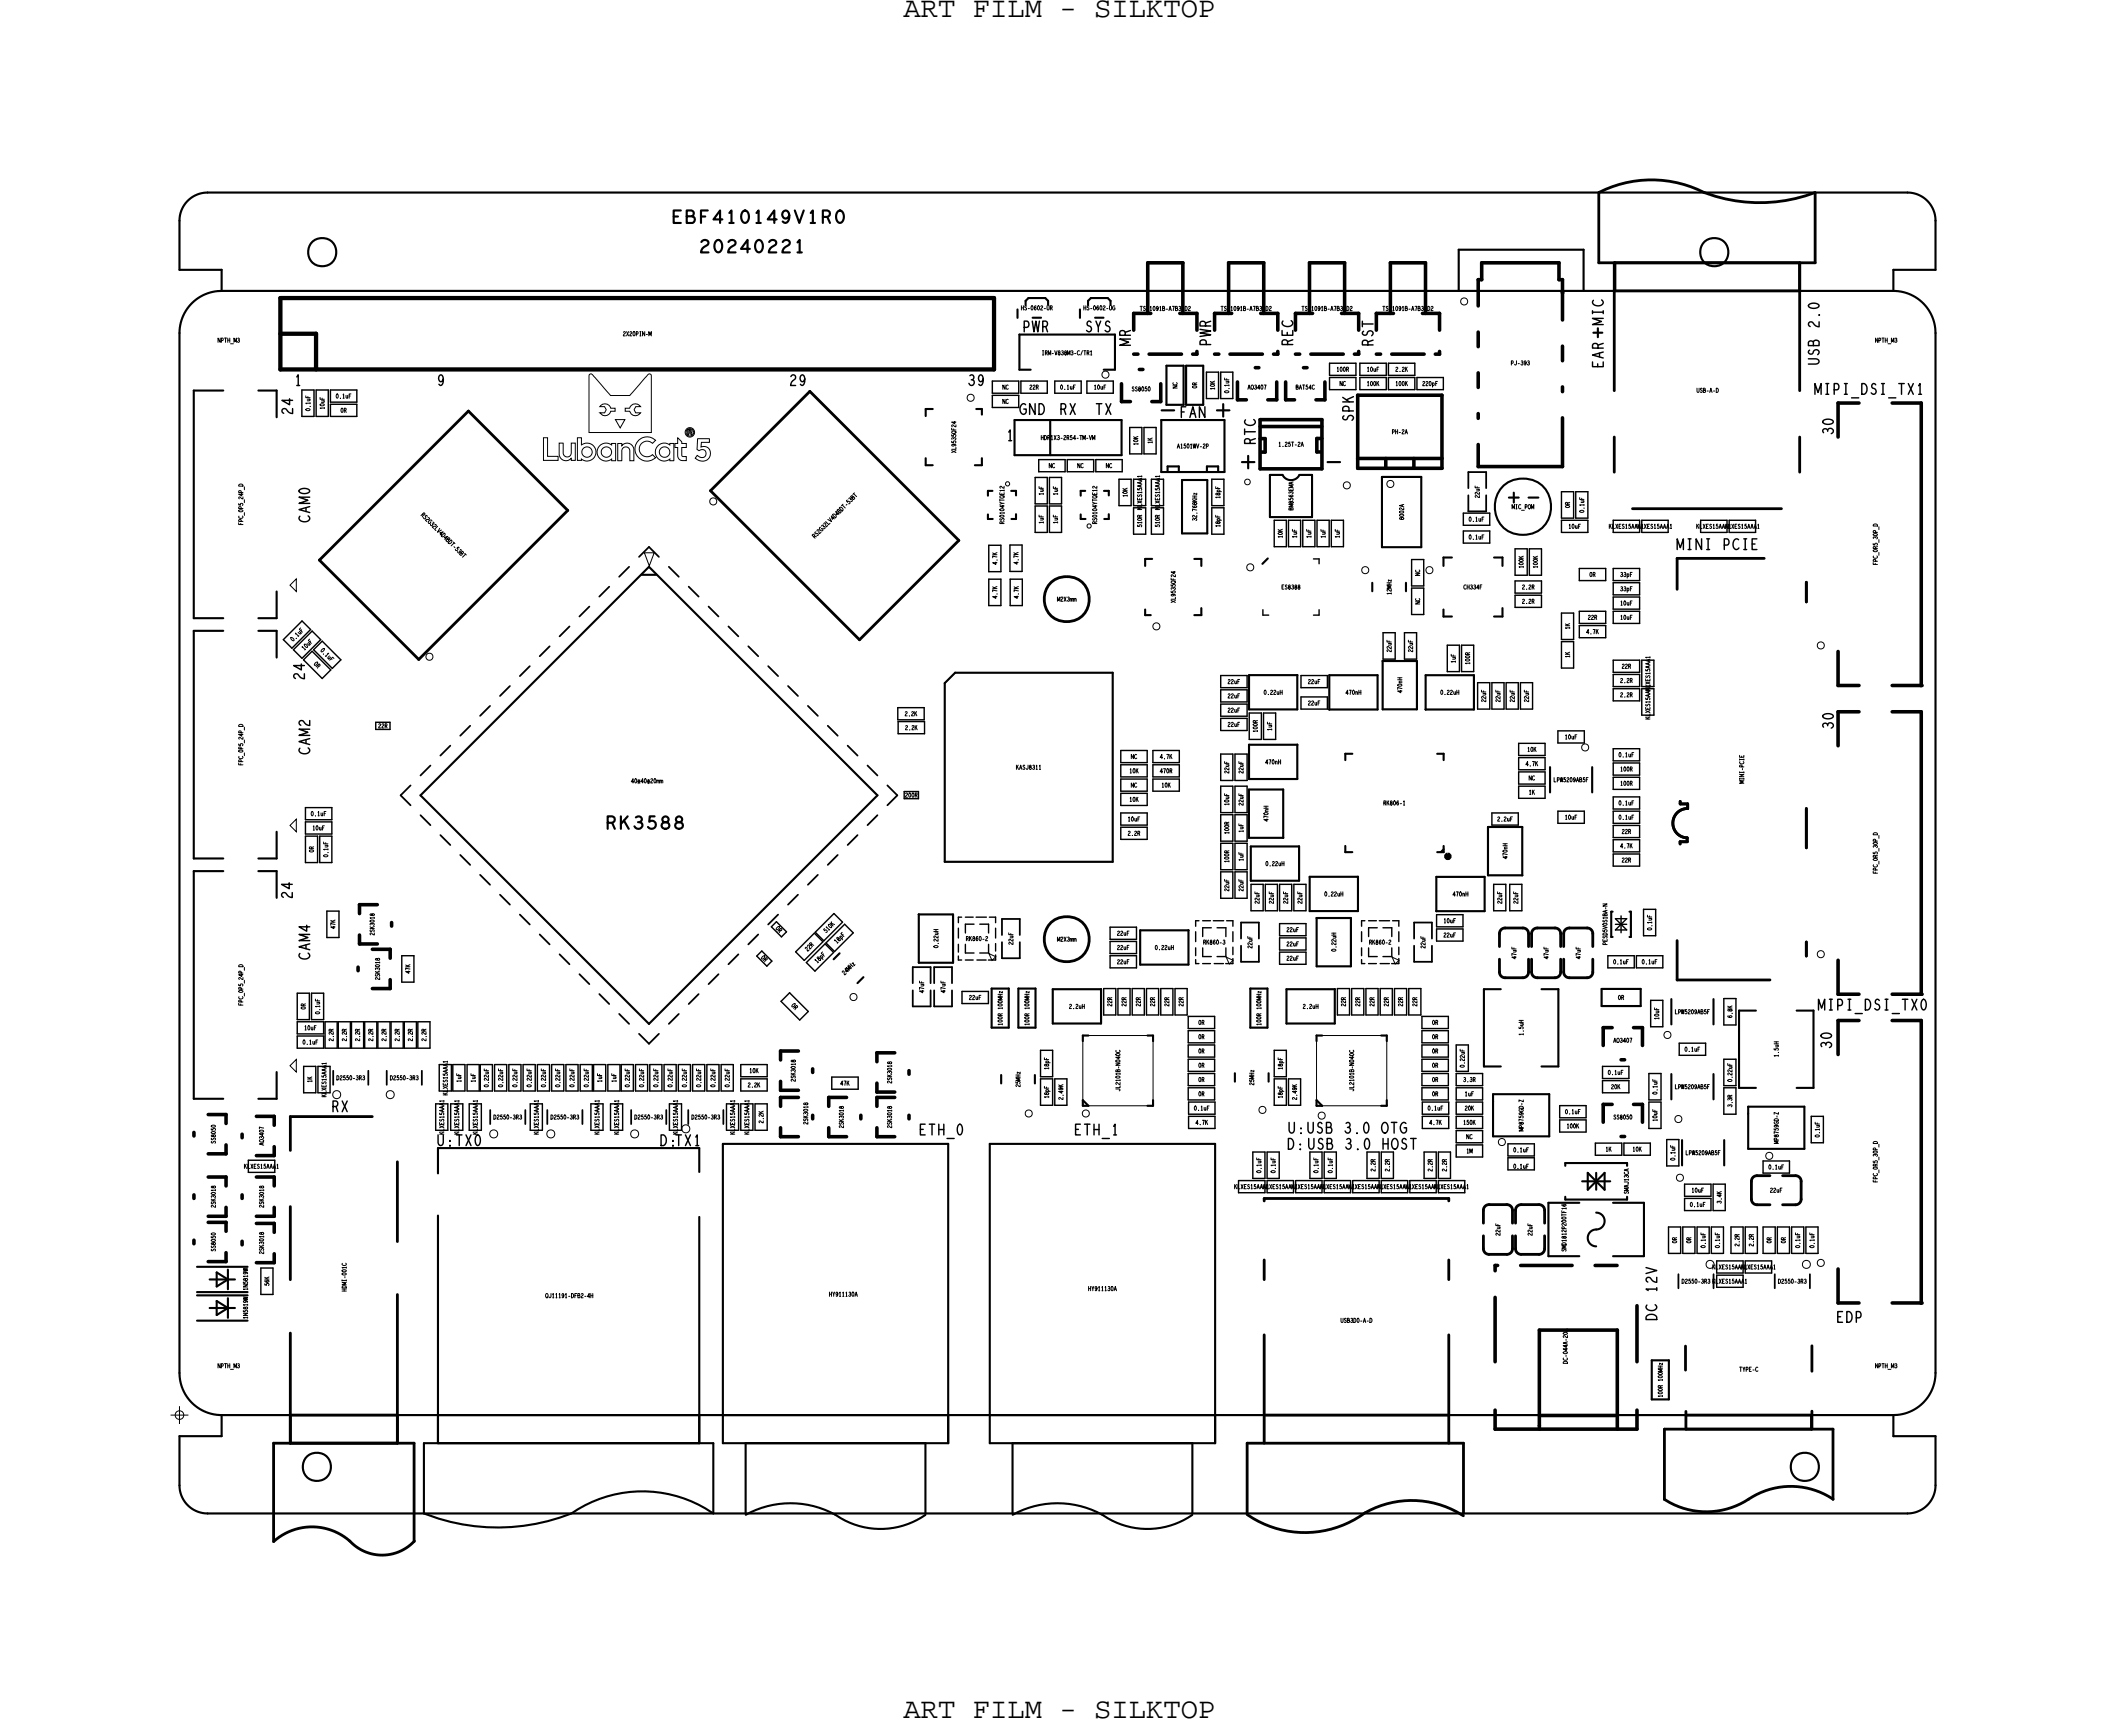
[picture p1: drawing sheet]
<svg xmlns="http://www.w3.org/2000/svg" width="151mm" height="123mm" viewBox="0 0 151 123" stroke-linecap="round" stroke-linejoin="round" font-family="sans-serif">
<defs><g id="words">
<g font-size="2.1">
<text x="64.3" y="1.2">ART FILM - SILKTOP</text>
<text x="64.3" y="122.2">ART FILM - SILKTOP</text>
</g>
<g font-size=".8">
<text x="21" y="27.4">1</text>
<text x="84" y="29.7">FAN</text>
<text x="92" y="24.6" transform="rotate(-90 92 24.6)">REC</text>
<text x="114.1" y="26.2" transform="rotate(-90 114.1 26.2)">EAR</text>
<text x="71.7" y="31.4">1</text>
<text x="47" y="81.5">D:TX1</text>
<text x="65.4" y="80.8">ETH_0</text>
<text x="76.5" y="80.8">ETH_1</text>
<text x="91.6" y="81.8">D: USB</text>
<text x="95.7" y="80.6">3.0</text>
<text x="95.7" y="81.8">3.0</text>
</g>
<g font-size=".3">
<text x="22.1" y="29.3" transform="rotate(-90 22.1 29.3)">0.1uF</text>
<text x="23.1" y="29.1" transform="rotate(-90 23.1 29.1)">10uF</text>
<text x="23.9" y="28.3">0.1uF</text>
<text x="75.5" y="27.7">0.1uF</text>
<text x="77.9" y="27.7">10uF</text>
<text x="86.5" y="27.8" transform="rotate(-90 86.5 27.8)">10K</text>
<text x="87.5" y="28" transform="rotate(-90 87.5 28)">0.1uF</text>
<text x="97.3" y="26.4">10uF</text>
<text x="101.2" y="27.4">220pF</text>
<text x="74.3" y="35.2" transform="rotate(-90 74.3 35.2)">1uF</text>
<text x="75.3" y="35.2" transform="rotate(-90 75.3 35.2)">1uF</text>
<text x="80.2" y="35.4" transform="rotate(-90 80.2 35.4)">10K</text>
<text x="81" y="31.7" transform="rotate(-90 81 31.7)">10K</text>
<text x="82" y="31.6" transform="rotate(-90 82 31.6)">1K</text>
<text x="86.8" y="35.5" transform="rotate(-90 86.8 35.5)">18pF</text>
<text x="99.1" y="30.9">PH-2A</text>
<text x="105.3" y="35.4" transform="rotate(-90 105.3 35.4)">22uF</text>
<text x="29.9" y="36.7" transform="rotate(45 29.9 36.7)">RS2G32LV4D4BDT-53BT</text>
<text x="58" y="38.3" transform="rotate(-45 58 38.3)">RS2G32LV4D4BDT-53BT</text>
<text x="74.3" y="37.3" transform="rotate(-90 74.3 37.3)">1uF</text>
<text x="75.3" y="37.3" transform="rotate(-90 75.3 37.3)">1uF</text>
<text x="81.3" y="36.3" transform="rotate(-90 81.3 36.3)">KLXES15AAA1</text>
<text x="82.5" y="36.3" transform="rotate(-90 82.5 36.3)">KLXES15AAA1</text>
<text x="86.8" y="37.5" transform="rotate(-90 86.8 37.5)">18pF</text>
<text x="91.3" y="38.3" transform="rotate(-90 91.3 38.3)">10K</text>
<text x="92.3" y="38.3" transform="rotate(-90 92.3 38.3)">1uF</text>
<text x="93.3" y="38.3" transform="rotate(-90 93.3 38.3)">1uF</text>
<text x="94.3" y="38.3" transform="rotate(-90 94.3 38.3)">1uF</text>
<text x="95.4" y="38.3" transform="rotate(-90 95.4 38.3)">1uF</text>
<text x="104.2" y="41.9">CH334F</text>
<text x="104.5" y="37.1">0.1uF</text>
<text x="104.5" y="38.4">0.1uF</text>
<text x="111.6" y="37.6">10uF</text>
<text x="112.8" y="36.5" transform="rotate(-90 112.8 36.5)">0.1uF</text>
<text x="114.5" y="37.6">KLXES15AAA1</text>
<text x="115.3" y="41">33pF</text>
<text x="120.8" y="37.6">KLXES15AAA1</text>
<text x="20.9" y="45.7" transform="rotate(-45 20.9 45.7)">0.1uF</text>
<text x="21.7" y="46.3" transform="rotate(-45 21.7 46.3)">10uF</text>
<text x="22.3" y="47.3" transform="rotate(45 22.3 47.3)">0R</text>
<text x="22.8" y="46.3" transform="rotate(45 22.8 46.3)">0.1uF</text>
<text x="75.3" y="42.8">M2X3mm</text>
<text x="99" y="46.4" transform="rotate(-90 99 46.4)">22uF</text>
<text x="99" y="42.3" transform="rotate(-90 99 42.3)">12MHz</text>
<text x="100.6" y="46.4" transform="rotate(-90 100.6 46.4)">22uF</text>
<text x="103.6" y="47.2" transform="rotate(-90 103.6 47.2)">1uF</text>
<text x="111.7" y="46.8" transform="rotate(-90 111.7 46.8)">1K</text>
<text x="111.7" y="44.8" transform="rotate(-90 111.7 44.8)">1K</text>
<text x="115.3" y="42.1">33pF</text>
<text x="115.3" y="43.1">10uF</text>
<text x="115.3" y="44.1">10uF</text>
<text x="87.4" y="48.7">22uF</text>
<text x="87.4" y="51.7">22uF</text>
<text x="87.4" y="50.7">22uF</text>
<text x="87.4" y="49.7">22uF</text>
<text x="90" y="49.4">0.22uH</text>
<text x="90.5" y="52" transform="rotate(-90 90.5 52)">1uF</text>
<text x="93.1" y="48.7">22uF</text>
<text x="93.1" y="50.2">22uF</text>
<text x="95.8" y="49.4">470nH</text>
<text x="99.8" y="49.3" transform="rotate(-90 99.8 49.3)">470nH</text>
<text x="102.5" y="49.4">0.22uH</text>
<text x="105.8" y="50" transform="rotate(-90 105.8 50)">22uF</text>
<text x="106.8" y="50" transform="rotate(-90 106.8 50)">22uF</text>
<text x="107.8" y="50" transform="rotate(-90 107.8 50)">22uF</text>
<text x="108.7" y="53.5">10K</text>
<text x="108.8" y="50" transform="rotate(-90 108.8 50)">22uF</text>
<text x="111.4" y="52.6">10uF</text>
<text x="115.2" y="53.9">0.1uF</text>
<text x="117.4" y="51.2" transform="rotate(-90 117.4 51.2)">KLXES15AAA1</text>
<text x="22.1" y="58.1">0.1uF</text>
<text x="22.2" y="59.1">10uF</text>
<text x="44.9" y="55.7">40*40*20mm</text>
<text x="72.3" y="54.8">KASJ8311</text>
<text x="80.3" y="58.4">10uF</text>
<text x="80.4" y="55">10K</text>
<text x="80.4" y="57">10K</text>
<text x="82.7" y="56">10K</text>
<text x="87.5" y="57.3" transform="rotate(-90 87.5 57.3)">10uF</text>
<text x="87.5" y="55" transform="rotate(-90 87.5 55)">22uF</text>
<text x="88.5" y="59.2" transform="rotate(-90 88.5 59.2)">1uF</text>
<text x="88.5" y="57.3" transform="rotate(-90 88.5 57.3)">22uF</text>
<text x="88.5" y="55" transform="rotate(-90 88.5 55)">22uF</text>
<text x="90.1" y="54.4">470nH</text>
<text x="90.3" y="58.5" transform="rotate(-90 90.3 58.5)">470nH</text>
<text x="106.6" y="58.4">2.2uF</text>
<text x="108.8" y="56.5">1K</text>
<text x="111.4" y="58.3">10uF</text>
<text x="115.2" y="57.3">0.1uF</text>
<text x="115.2" y="58.3">0.1uF</text>
<text x="23.3" y="61" transform="rotate(-90 23.3 61)">0.1uF</text>
<text x="87.5" y="63.4" transform="rotate(-90 87.5 63.4)">22uF</text>
<text x="88.5" y="63.4" transform="rotate(-90 88.5 63.4)">22uF</text>
<text x="88.5" y="61.3" transform="rotate(-90 88.5 61.3)">1uF</text>
<text x="89.6" y="64.3" transform="rotate(-90 89.6 64.3)">22uF</text>
<text x="90.1" y="61.6">0.22uH</text>
<text x="90.7" y="64.3" transform="rotate(-90 90.7 64.3)">22uF</text>
<text x="91.7" y="64.3" transform="rotate(-90 91.7 64.3)">22uF</text>
<text x="92.7" y="64.3" transform="rotate(-90 92.7 64.3)">22uF</text>
<text x="94.3" y="63.8">0.22uH</text>
<text x="102.8" y="65.7">10uF</text>
<text x="103.4" y="63.8">470nH</text>
<text x="106.9" y="64.3" transform="rotate(-90 106.9 64.3)">22uF</text>
<text x="107.3" y="61.1" transform="rotate(-90 107.3 61.1)">470nH</text>
<text x="108.1" y="64.3" transform="rotate(-90 108.1 64.3)">22uF</text>
<text x="54.1" y="68.2" transform="rotate(45 54.1 68.2)">0R</text>
<text x="55.2" y="66.1" transform="rotate(45 55.2 66.1)">0R</text>
<text x="56.3" y="71.6" transform="rotate(45 56.3 71.6)">0R</text>
<text x="57.5" y="67.7" transform="rotate(-45 57.5 67.7)">22R</text>
<text x="58.2" y="68.6" transform="rotate(-45 58.2 68.6)">18pF</text>
<text x="58.8" y="66.4" transform="rotate(-45 58.8 66.4)">510K</text>
<text x="59.6" y="67.2" transform="rotate(-45 59.6 67.2)">18pF</text>
<text x="60.1" y="69.4" transform="rotate(-45 60.1 69.4)">24MHz</text>
<text x="65.8" y="70.7" transform="rotate(-90 65.8 70.7)">47uF</text>
<text x="66.8" y="67.5" transform="rotate(-90 66.8 67.5)">0.22uH</text>
<text x="67.3" y="70.7" transform="rotate(-90 67.3 70.7)">47uF</text>
<text x="69" y="71.1">22uF</text>
<text x="72.1" y="67.2" transform="rotate(-90 72.1 67.2)">22uF</text>
<text x="75.3" y="67">M2X3mm</text>
<text x="76.1" y="71.8">2.2uH</text>
<text x="79.5" y="67.6">22uF</text>
<text x="79.5" y="66.6">22uF</text>
<text x="79.5" y="68.6">22uF</text>
<text x="82.2" y="67.6">0.22uH</text>
<text x="89.1" y="67.5" transform="rotate(-90 89.1 67.5)">22uF</text>
<text x="91.6" y="67.3">22uF</text>
<text x="91.6" y="66.3">22uF</text>
<text x="91.6" y="68.3">22uF</text>
<text x="92.7" y="71.8">2.2uH</text>
<text x="95.1" y="67.7" transform="rotate(-90 95.1 67.7)">0.22uH</text>
<text x="101.4" y="67.5" transform="rotate(-90 101.4 67.5)">22uF</text>
<text x="102.8" y="66.7">22uF</text>
<text x="107.9" y="68.3" transform="rotate(-90 107.9 68.3)">47uF</text>
<text x="110.2" y="68.3" transform="rotate(-90 110.2 68.3)">47uF</text>
<text x="112.5" y="68.3" transform="rotate(-90 112.5 68.3)">47uF</text>
<text x="114.8" y="68.6">0.1uF</text>
<text x="116.9" y="68.6">0.1uF</text>
<text x="117.6" y="66.2" transform="rotate(-90 117.6 66.2)">0.1uF</text>
<text x="21.5" y="74.3">0.1uF</text>
<text x="21.7" y="73.3">10uF</text>
<text x="22.2" y="77" transform="rotate(-90 22.2 77)">1K</text>
<text x="22.8" y="72.2" transform="rotate(-90 22.8 72.2)">0.1uF</text>
<text x="31.9" y="77.9" transform="rotate(-90 31.9 77.9)">KLXES15AAA1</text>
<text x="32.8" y="77" transform="rotate(-90 32.8 77)">1uF</text>
<text x="33.8" y="77" transform="rotate(-90 33.8 77)">1uF</text>
<text x="34.8" y="77.4" transform="rotate(-90 34.8 77.4)">0.22uF</text>
<text x="35.8" y="77.4" transform="rotate(-90 35.8 77.4)">0.22uF</text>
<text x="36.8" y="77.4" transform="rotate(-90 36.8 77.4)">0.22uF</text>
<text x="37.8" y="77.4" transform="rotate(-90 37.8 77.4)">0.22uF</text>
<text x="38.8" y="77.4" transform="rotate(-90 38.8 77.4)">0.22uF</text>
<text x="39.9" y="77.4" transform="rotate(-90 39.9 77.4)">0.22uF</text>
<text x="40.9" y="77.4" transform="rotate(-90 40.9 77.4)">0.22uF</text>
<text x="41.9" y="77.4" transform="rotate(-90 41.9 77.4)">0.22uF</text>
<text x="42.8" y="77" transform="rotate(-90 42.8 77)">1uF</text>
<text x="43.9" y="77" transform="rotate(-90 43.9 77)">1uF</text>
<text x="44.8" y="77.4" transform="rotate(-90 44.8 77.4)">0.22uF</text>
<text x="45.8" y="77.4" transform="rotate(-90 45.8 77.4)">0.22uF</text>
<text x="46.8" y="77.4" transform="rotate(-90 46.8 77.4)">0.22uF</text>
<text x="47.9" y="77.4" transform="rotate(-90 47.9 77.4)">0.22uF</text>
<text x="48.9" y="77.4" transform="rotate(-90 48.9 77.4)">0.22uF</text>
<text x="49.9" y="77.4" transform="rotate(-90 49.9 77.4)">0.22uF</text>
<text x="50.9" y="77.4" transform="rotate(-90 50.9 77.4)">0.22uF</text>
<text x="51.9" y="77.4" transform="rotate(-90 51.9 77.4)">0.22uF</text>
<text x="53.3" y="76.3">10K</text>
<text x="74.7" y="76.1" transform="rotate(-90 74.7 76.1)">18pF</text>
<text x="91.3" y="76.1" transform="rotate(-90 91.3 76.1)">18pF</text>
<text x="104.2" y="77">3.3R</text>
<text x="104.2" y="76" transform="rotate(-90 104.2 76)">0.22uF</text>
<text x="104.3" y="78">1uF</text>
<text x="108.4" y="73.7" transform="rotate(-90 108.4 73.7)">1.5uH</text>
<text x="114.5" y="76.5">0.1uF</text>
<text x="118" y="77.9" transform="rotate(-90 118 77.9)">0.1uF</text>
<text x="118.1" y="72.6" transform="rotate(-90 118.1 72.6)">10uF</text>
<text x="119.9" y="74.8">0.1uF</text>
<text x="123.3" y="77" transform="rotate(-90 123.3 77)">0.22uF</text>
<text x="126.6" y="75.2" transform="rotate(-90 126.6 75.2)">1.5uH</text>
<text x="17.4" y="83.2">KLXES15AAA1</text>
<text x="23.2" y="78.1" transform="rotate(-90 23.2 78.1)">KLXES15AAA1</text>
<text x="31.6" y="80.7" transform="rotate(-90 31.6 80.7)">KLXES15AAA1</text>
<text x="32.7" y="80.7" transform="rotate(-90 32.7 80.7)">KLXES15AAA1</text>
<text x="34" y="80.7" transform="rotate(-90 34 80.7)">KLXES15AAA1</text>
<text x="38.3" y="80.7" transform="rotate(-90 38.3 80.7)">KLXES15AAA1</text>
<text x="42.6" y="80.7" transform="rotate(-90 42.6 80.7)">KLXES15AAA1</text>
<text x="44" y="80.7" transform="rotate(-90 44 80.7)">KLXES15AAA1</text>
<text x="48.2" y="80.7" transform="rotate(-90 48.2 80.7)">KLXES15AAA1</text>
<text x="52.3" y="80.7" transform="rotate(-90 52.3 80.7)">KLXES15AAA1</text>
<text x="53.3" y="80.7" transform="rotate(-90 53.3 80.7)">KLXES15AAA1</text>
<text x="74.7" y="78.2" transform="rotate(-90 74.7 78.2)">18pF</text>
<text x="85" y="79">0.1uF</text>
<text x="89.8" y="83.5" transform="rotate(-90 89.8 83.5)">0.1uF</text>
<text x="90.8" y="83.5" transform="rotate(-90 90.8 83.5)">0.1uF</text>
<text x="91.3" y="78.2" transform="rotate(-90 91.3 78.2)">18pF</text>
<text x="93.8" y="83.5" transform="rotate(-90 93.8 83.5)">0.1uF</text>
<text x="94.8" y="83.5" transform="rotate(-90 94.8 83.5)">0.1uF</text>
<text x="101.6" y="79">0.1uF</text>
<text x="107.7" y="83.2">0.1uF</text>
<text x="107.7" y="82">0.1uF</text>
<text x="111.4" y="79.3">0.1uF</text>
<text x="114.3" y="81.9">1K</text>
<text x="116.2" y="81.9">10K</text>
<text x="118" y="79.8" transform="rotate(-90 118 79.8)">10uF</text>
<text x="119.2" y="82.6" transform="rotate(-90 119.2 82.6)">0.1uF</text>
<text x="123.3" y="78.8" transform="rotate(-90 123.3 78.8)">3.3R</text>
<text x="125.9" y="83.2">0.1uF</text>
<text x="129.5" y="80.9" transform="rotate(-90 129.5 80.9)">0.1uF</text>
<text x="89.9" y="84.6">KLXES15AAA1</text>
<text x="91.9" y="84.6">KLXES15AAA1</text>
<text x="96" y="84.6">KLXES15AAA1</text>
<text x="98" y="84.6">KLXES15AAA1</text>
<text x="102.1" y="84.6">KLXES15AAA1</text>
<text x="106.8" y="87.9" transform="rotate(-90 106.8 87.9)">22uF</text>
<text x="109.1" y="87.9" transform="rotate(-90 109.1 87.9)">22uF</text>
<text x="120.3" y="85.9">0.1uF</text>
<text x="120.4" y="84.9">10uF</text>
<text x="121.4" y="88.8" transform="rotate(-90 121.4 88.8)">0.1uF</text>
<text x="122.4" y="88.8" transform="rotate(-90 122.4 88.8)">0.1uF</text>
<text x="122.5" y="85.7" transform="rotate(-90 122.5 85.7)">3.4K</text>
<text x="126" y="84.9">22uF</text>
<text x="128.1" y="88.8" transform="rotate(-90 128.1 88.8)">0.1uF</text>
<text x="129.1" y="88.8" transform="rotate(-90 129.1 88.8)">0.1uF</text>
<text x="38.8" y="92.4">QJ11191-DFB2-4H</text>
<text x="59" y="92.3">HY911130A</text>
<text x="77.5" y="91.9">HY911130A</text>
<text x="121.9" y="90.3">KLXES15AAA1</text>
</g>
</g></defs>
<!-- layer: Board Outline -->
<g fill="none" stroke="#000" stroke-width=".07">
<path d="M38.7 31.2h.3v1.3h.7v.3h-1zM39.8 31.5h.3v.6a.31 .31 0 0 0 .3 .4 .31 .31 0 0 0 .3-.4v-.6h.3v1.3h-.3v-.2a.5 .5 0 0 1-.6 .1 .5 .5 0 0 1-.3-.5zM41.1 31.2h.3v.5a.64 .64 0 0 1 .9 0 .64 .64 0 0 1 0 .9 .64 .64 0 0 1-.9 .1v.1h-.3zM41.9 26.7h.3l1.3 1.4h.9a.45 .45 0 0 0 .6-.2l1.1-1.2a.15 .15 0 0 1 .2-.1 .15 .15 0 0 1 .1 .2v4h-4.5zM42.8 31.7a.66 .66 0 0 1 .7 0v-.1h.3v1.2h-.3v-.1a.64 .64 0 0 1-.9-.1 .64 .64 0 0 1 .2-.9zM42.8 28.9a.42 .42 0 0 1 .7 .2h.3v.2h-.3a.42 .42 0 0 1-.6 .3l-.2-.2h.3a.27 .27 0 0 0 0-.5h-.3zM43.8 29.9h.7l-.4 .6zM44 31.6h.3v.1a.53 .53 0 0 1 .6 0 .53 .53 0 0 1 .2 .6v.5h-.3v-.5a.32 .32 0 0 0-.2-.5 .32 .32 0 0 0-.3 .4v.6h-.3zM44.5 29.1h.3l.1-.2a.44 .44 0 0 1 .7 0h-.3l-.2 .3 .2 .2h.3a.42 .42 0 0 1-.4 .2 .42 .42 0 0 1-.4-.3h-.3zM45.5 31.3a.86 .86 0 0 1 1.2 0l-.2 .2a.56 .56 0 0 0-.7 0 .56 .56 0 0 0-.3 .6 .63 .63 0 0 0 1 .3l.2 .2a.86 .86 0 0 1-1.3-.1 .86 .86 0 0 1 .1-1.2zM46.8 31.8a.64 .64 0 0 1 .9-.1v-.1h.3v1.2h-.3v-.1a.64 .64 0 0 1-.9-.1 .64 .64 0 0 1 0-.8zM48.2 31.2l.3 .2v.2h.4v.2h-.4v.6l.4 .1v.2a.42 .42 0 0 1-.5 0 .42 .42 0 0 1-.2-.4v-.5h-.2v-.2h.2z"/>
<path d="M49 30.6a.17 .17 0 0 1 .2 0 .17 .17 0 0 1 0 .2l.1 .2h-.1l-.1-.2-.1 .2zM49 30.6h.2v.1h-.2zM49.7 31.2h.8v.3h-.6v.3a.54 .54 0 0 1 .7 .6 .54 .54 0 0 1-.8 .4l-.3-.2 .1-.2a.32 .32 0 0 0 .6 .1 .32 .32 0 0 0-.2-.5l-.2 .1-.2-.1z"/>
<circle cx="41.8" cy="32.2" r=".37"/>
<circle cx="43.2" cy="32.2" r=".37"/>
<circle cx="47.3" cy="32.2" r=".37"/>
<circle cx="49.1" cy="30.8" r=".34"/>
<circle cx="49.1" cy="30.8" r=".27"/>
</g>
<g fill="none" stroke="#000" stroke-width=".2">
<path d="M119.4 39.7h6.2zM119.4 39.7v2.2zM119.6 59.9h.5zM119.6 59.9v.2zM119.6 57.2h.5zM119.6 57v.2zM120.1 59.6v.3zM120.1 57.5h.1M120.1 57.5a1.04 1.04 0 0 0-1 1.1 1.04 1.04 0 0 0 1 1M120.1 57.2v.3zM128.6 41.4v1.4zM128.6 57.5v2.8z"/>
<path d="M119.4 69.7h6.6zM119.4 66.9v2.8zM128.6 67v1z"/>
</g>
<g fill="none" stroke="#000" stroke-width=".15">
<path d="M12.8 19.2h3zM12.8 15.7v3.5zM14.8 13.7h121zM14.8 13.7a2 2 0 0 0-2 2M15.8 19.2v1.5zM103.8 17.8h8.9zM103.8 17.8v2.9zM112.7 17.8v2.9zM134.8 19.2h3zM134.8 19.2v1.5zM135.8 13.7a2 2 0 0 1 2 2M137.8 15.7v3.5z"/>
<path d="M12.8 23.7v74zM15.8 20.7h119zM15.8 20.7a3 3 0 0 0-3 3M82.7 29.2h.9zM86.6 29.2h.9zM87.1 28.8v.8zM88.4 32.9h.9zM88.8 32.4v.9zM94.5 32.9h.9zM113.4 23.7h.7zM113.7 23.4v.6zM134.8 20.7a3 3 0 0 1 3 3"/>
<path d="M137.8 23.7v74zM12.8 97.7a3 3 0 0 0 3 3M137.8 97.7a3 3 0 0 1-3 3M12.8 102.2h3zM12.8 102.2v3.5zM12.8 105.7a2 2 0 0 0 2 2M14.8 107.7h121zM15.8 100.7h119zM15.8 100.7v1.5zM134.8 102.2h3zM134.8 100.7v1.5zM137.8 105.7a2 2 0 0 1-2 2"/>
<path d="M137.8 102.2v3.5z"/>
<circle cx="22.9" cy="18" r="1.01"/>
<circle cx="122" cy="18" r="1.01"/>
<circle cx="22.5" cy="104.4" r="1.01"/>
<circle cx="128.5" cy="104.4" r="1.01"/>
</g>
<!-- layer: Components -->
<g fill="none" stroke="#000" stroke-width=".15">
<path d="M13.8 27.8h2.1zM13.8 27.8v16.2zM18.4 27.8h1.3zM19.7 27.8v1.9zM65.9 29.1v.5zM65.9 32.6v.5zM65.9 29.1h.5zM65.9 33.1h.5zM69.4 33.1h.5zM69.5 29.1h.4zM69.9 32.6v.5zM69.9 29.1v.4z"/>
<path d="M70.3 34.9v.4zM70.3 34.9h.3zM70.3 36.9h.4zM70.3 36.6v.3zM72 34.9h.3zM72 36.9h.3zM72.2 32.4h7.6zM72.2 29.9h2.6zM72.2 29.9v2.5zM72.3 36.6v.3zM72.3 34.9v.4zM72.4 22v.6z"/>
<path d="M72.6 23.8h6.8zM72.6 26.3h.8zM72.6 23.8v2.5zM73 21.4l.2-.2zM73 21.4v.3zM73.2 21.2h1.2zM73.5 22.6h.6zM74.4 21.2l.2 .2zM74.6 21.4v.3zM74.8 29.9h5zM74.8 29.9v2.5zM76.9 22v.6z"/>
<path d="M76.9 34.9v.4zM76.9 34.9h.4zM76.9 36.9h.4zM76.9 36.6v.3zM77.5 21.4l.2-.2zM77.5 21.4v.3zM77.7 21.2h1.2zM78 22.6h.6zM78.6 26.3h.8zM78.6 34.9h.3zM78.6 36.9h.3zM78.9 21.2l.2 .2z"/>
<path d="M78.9 36.6v.3zM78.9 34.9v.4zM79.1 21.4v.3zM79.4 23.8v2.5zM79.8 29.9v2.5zM81.5 39.8h.5zM81.5 39.8v.5zM82.7 29.9h4.5zM82.7 29.9v3.7zM82.7 33.6h4.5zM83 26v2.8zM83 26h1.3z"/>
<path d="M83 28.8h1.3zM83.1 33.2h.8zM83.1 33.2v.4zM83.9 33.2v.4zM84.1 38h1.8zM84.1 34.2h1.8zM84.1 34.2v3.8zM84.3 26v2.8zM84.4 28.8h1.2zM84.4 26v2.8zM84.4 26h1.2zM85 39.8h.5z"/>
<path d="M85.5 39.8v.5zM85.6 26v2.8zM85.9 33.2h.8zM85.9 33.2v.4zM85.9 34.2v3.8zM86.7 33.2v.4zM87.2 29.9v3.7zM90.4 36.8h3zM90.4 33.8h.9zM90.4 33.8v3zM91.3 33.8l.2 .3 .4 .1 .3-.1 .3-.3M92.5 33.8h.9z"/>
<path d="M93.4 33.8v3zM98.4 38.9h2.8zM98.4 33.9h2.8zM98.4 33.9v5zM101.2 33.9v5zM102.8 39.7h.6zM102.8 39.7v.6zM106.4 39.7h.6zM107 39.7v.6zM107.4 35.4h.7zM107.8 35.1v.7zM108.8 35.4h.7z"/>
<path d="M13.8 44h2.1zM13.8 44.9h2.1zM13.8 44.9v16.2zM18.4 44h1.3zM18.4 44.9h1.3zM19.7 42.1v1.9zM19.7 44.9v1.9zM19.7 59.2v1.9zM29.9 56.6l16.3-16.3zM29.9 56.6l16.3 16.3zM45.7 40.9h1zM46.2 40.3l16.3 16.3z"/>
<path d="M67.3 48.6l.7-.7zM67.3 48.6v12.7zM68 47.9h11.2zM79.2 47.9v13.4zM81.5 43.8h.4zM81.5 43.4v.4zM85 43.8h.5zM85.5 43.3v.5zM88.9 59.6h2.4zM88.9 56.2v3.4zM88.9 56.2h2.4zM88.9 55.4h3.4z"/>
<path d="M88.9 53v2.4zM88.9 50.5h3.4zM88.9 48v2.5zM88.9 53h3.4zM88.9 48h3.4zM89.9 40.1l.3-.4zM91.3 59.6h.1M91.3 56.2v3.4zM92.3 53h.1M92.3 48h.1M92.3 53v2.4zM92.3 48v2.5z"/>
<path d="M94.6 50.5h.1M94.6 48.1v2.4zM94.6 48.1h3.5zM94.6 50.5h3.5zM95.8 53.6v.5zM95.8 53.6h.5zM97.7 41.5v.6zM98.1 48.1v2.4zM98.4 47h.1M98.4 50.5h2.5zM98.4 47v3.5zM98.4 47h2.5z"/>
<path d="M100.1 41.5v.6zM100.9 47v3.5zM101.5 50.5h.1M101.5 48.1v2.4zM101.5 48.1h3.4zM101.5 50.5h3.4zM102.3 53.6h.5zM102.8 43.9h.6zM102.8 43.4v.5zM102.8 53.6v.5zM104.9 48.1v2.4zM105.9 58.9h2.5z"/>
<path d="M105.9 58.9v3.4zM106.4 43.9h.6zM107 43.3v.6zM108.4 58.9v3.4zM110.3 54.6v1.8zM113.3 54.6v1.8zM13.8 78.2h2.1zM13.8 61.1h2.1zM13.8 62h2.1zM13.8 62v16.2zM18.4 62h1.3zM18.4 78.2h1.3z"/>
<path d="M18.4 61.1h1.3zM19.7 62v1.9zM19.7 76.3v1.9zM46.2 72.9l16.3-16.3zM59.3 68.3l.5-.5zM61 70l.5-.5zM65.4 65.1h2.4zM65.4 65.1h.1M65.4 68.5h2.4zM65.4 65.1v3.4zM67.3 61.3h11.9zM67.8 65.1v3.4z"/>
<path d="M70.6 70.3h1.2zM70.6 70.3v2.8zM70.6 73.1h1.2zM71.3 76.5v.6zM71.8 70.3v2.8zM72.5 73.1h1.2zM72.5 70.3h1.2zM72.5 70.3v2.8zM73.7 76.5v.6zM73.7 70.3v2.8zM74.9 72.8h3.5zM74.9 70.4v2.4z"/>
<path d="M74.9 70.4h3.5zM77.1 78.7h.4zM77.1 73.7h.4zM77.1 73.7v.4zM77.1 78.3l.4 .4zM77.1 78.3v.4zM78.4 70.4h.1M78.4 70.4v2.4zM81.2 68.6h3.4zM81.2 66.2v2.4zM81.2 66.2h3.4zM81.7 73.7h.4z"/>
<path d="M81.7 78.7h.4zM82.1 73.7v.4zM82.1 78.3v.4zM84.6 66.2h.1M84.6 66.2v2.4zM87.9 76.4v.6zM89 73.1h1.2zM89 70.3h1.2zM89 70.3v2.8zM89 62.7h3.5zM89 60.2v2.5zM89 60.2h3.5z"/>
<path d="M90.2 70.3v2.8zM90.3 76.4v.6zM91.6 72.8h3.4zM91.6 70.4v2.4zM91.6 70.4h3.4zM92.5 60.2h.1M92.5 60.2v2.5zM93.2 64.8h3.5zM93.2 62.4v2.4zM93.2 62.4h3.5zM93.7 78.7h.4zM93.7 73.7h.4z"/>
<path d="M93.7 73.7v.4zM93.7 78.3l.4 .4zM93.7 78.3v.4zM93.7 65.3h2.5zM93.7 65.3h.1M93.7 68.8h2.5zM93.7 65.3v3.5zM95 70.4h.1M95 70.4v2.4zM95.8 60.2v.4zM95.8 60.6h.5zM96.2 65.3v3.5z"/>
<path d="M96.7 62.4h.1M96.7 62.4v2.4zM98.3 73.7h.4zM98.3 78.7h.4zM98.7 73.7v.4zM98.7 78.3v.4zM102.2 64.8h.1M102.2 62.4v2.4zM102.2 62.4h3.5zM102.2 64.8h3.5zM102.3 60.6h.5zM102.8 60.4l-.2 .2z"/>
<path d="M102.8 60.2v.4zM105.6 70.4h1.2zM105.6 75.9h1.2zM105.6 70.4v5.5zM105.7 62.4v2.4zM105.9 62.3h2.5zM106.3 78.4v2.5zM106.3 77.9h4zM106.3 77.9v.5zM108.4 62.3h.1M109.7 70.4h1.2zM109.7 75.9h1.2z"/>
<path d="M110.3 77.9v3zM110.9 70.4v5.5zM114 70.4h2.8zM114 70.4v1.2zM114 71.6h2.8zM114.7 66.7h.1zM114.7 64.9v1.8zM114.7 64.9h.1zM116 66.7h.1zM116 64.9h.1zM116.1 64.9v1.8zM116.8 70.4v1.2z"/>
<path d="M119 76.4v1.8zM119 71.1v1.8zM122 76.4v1.8zM122 71.1v1.8zM123.8 71.9h1.2zM123.8 77.4h1.2zM123.8 71.9v5.5zM124.4 79.3v2.5zM124.4 78.8h4zM124.4 78.8v.5zM127.9 71.9h1.2zM127.9 77.4h1.2z"/>
<path d="M128.4 78.8v3zM129.1 71.9v5.5zM14 92h3.6zM14 94h3.6zM14 90.2h3.6zM14 92.2h3.6zM14.9 91.1h1.8zM14.9 93.1h1.8zM15.4 91.6l.8-.5zM15.4 90.6v1zM15.4 93.6l.8-.5zM15.4 92.6v1z"/>
<path d="M15.4 90.6l.8 .5zM15.4 92.6l.8 .5zM16.2 90.4v1.4zM16.2 92.4v1.4zM31.2 81.7v1.8zM31.2 86.5v16.2zM31.2 81.7h18.6zM49.8 81.7v1.7zM49.8 86.6v16.1zM51.5 81.4h16zM51.5 81.4v19.3zM67.5 81.4v21.3z"/>
<path d="M70.5 81.4h16zM70.5 81.4v19.3zM86.5 81.4v21.3zM106.3 80.9h4zM110.2 85.6h2.2zM110.2 85.6v3.8zM110.2 89.4h2.2zM111.4 82.8h4.4zM111.4 82.8v.2zM111.4 85.4h4.4zM111.4 85.2v.2zM112.6 84.1h2z"/>
<path d="M113 83.5l.6 .6zM113 83.5v1.2zM113.6 84.1l.6 .6zM113.6 83.5v1.2zM113.6 84.1l.6-.6zM113.6 84.1l-.6 .6zM113.6 86.3l.5 .2 .1 .4-.2 .4-.7 .3-.2 .3-.1 .3 .1 .3 .2 .1 .3 .1M114.2 83.5v1.2zM114.8 85.6h2.2zM114.8 89.4h2.2zM115.8 82.8v.2zM115.8 85.2v.2z"/>
<path d="M117 85.6v3.8zM117.6 96.8h1.2zM117.6 96.8v2.8zM117.6 99.6h1.2zM118.8 96.8v2.8zM119.7 81.1v1.8zM122.7 81.1v1.8zM124.4 81.8h4zM30.2 107.7a14.3 14.3 0 0 0 10.5 0 8.9 8.9 0 0 1 10.1 0M30.2 102.7h20.6zM30.2 102.7v5zM31.2 102.7h18.6z"/>
<path d="M31.2 100.7h18.6zM31.2 100.7v2zM49.8 100.7v2zM50.8 102.7v5zM51.5 102.7h16zM51.5 100.7h16zM51.5 100.7v2zM53.1 102.7h12.8zM53.1 102.7v5zM53.1 107.8a6.6 6.6 0 0 1 6.4 0M59.5 107.8a5.6 5.6 0 0 0 6.4 0M65.9 102.7v5z"/>
<path d="M67.5 100.7v2zM70.5 102.7h16zM70.5 100.7h16zM70.5 100.7v2zM72.1 102.7h12.8zM72.1 102.7v5zM72.1 107.8a6.7 6.7 0 0 1 7.1 .4 5.6 5.6 0 0 0 5.7-.4M84.9 102.7v5zM86.5 100.7v2z"/>
<circle cx="108.4" cy="36.1" r="2.01"/>
</g>
<g fill="none" stroke="#000" stroke-width=".07">
<path d="M45.9 39.3h.7l-.4 1zM50.6 35.5l.2-.1 .2 .1v.2v.2h-.2h-.2l-.1-.2zM68.9 28.1h.2h.2v.2v.2l-.2 .1-.2-.1-.1-.2zM71.6 34.4l.1-.1 .2 .1v.1l-.2 .1-.1-.1zM77.4 37.4l.1-.1 .2 .1v.1l-.2 .1-.1-.1zM78.5 26.5l.2-.1 .2 .1v.2v.1l-.2 .1-.2-.1-.1-.1zM88.6 34.2l.2-.1 .2 .1v.2l-.2 .1-.2-.1zM95.7 34.4l.2-.1 .2 .1v.1v.2l-.2 .1-.2-.1-.1-.2zM98.8 34.3l.2-.1 .2 .1v.1v.2l-.2 .1-.2-.1-.1-.2zM104 21.3l.2-.1 .2 .1 .1 .2-.1 .1-.2 .1-.2-.1v-.1zM20.6 41.6l.5-.4v.9zM20.6 58.7l.5-.4v.9z"/>
<path d="M30.4 46.6l.2-.1 .2 .1v.1v.2l-.2 .1-.2-.1-.1-.2zM82.1 44.4l.2-.1 .2 .1 .1 .2-.1 .1-.2 .1-.2-.1v-.1zM88.8 40.2l.2-.1 .2 .1v.2v.1l-.2 .1-.2-.1-.1-.1zM97 40.4l.2-.1 .2 .1v.2v.1l-.2 .1-.2-.1-.1-.1zM101.6 40.4l.2-.1 .1 .1 .1 .2-.1 .1-.1 .1-.2-.1-.1-.1zM112.6 53l.2-.1 .2 .1 .1 .2-.1 .2h-.2h-.2v-.2zM129.4 45.8l.2-.1 .2 .1 .1 .1-.1 .2-.2 .1-.2-.1v-.2zM20.6 75.8l.5-.4v.9zM23.8 77.7l.2-.1 .2 .1 .1 .2-.1 .2-.2 .1-.2-.1-.1-.2zM27.6 77.7l.2-.1 .2 .1 .1 .2-.1 .2-.2 .1-.2-.1-.1-.2zM60.6 70.8l.2-.1 .1 .1 .1 .2-.1 .1-.1 .1-.2-.1-.1-.1zM70.4 67.9l.5 .2-.3 .2z"/>
<path d="M73 79.1l.2-.1 .2 .1 .1 .1-.1 .2-.2 .1-.2-.1v-.2zM77.1 73.7h5zM77.1 78.7h5zM77.1 73.7v5zM77.1 79.1l.2-.1 .2 .1v.1v.2l-.2 .1-.2-.1-.1-.2zM82.1 73.7v5zM87.3 68.1l.5 .2-.3 .3zM89.7 78.8l.2-.1 .2 .1v.2v.2h-.2h-.2l-.1-.2zM93.7 73.7h5zM93.7 78.7h5zM93.7 73.7v5zM93.9 79.2l.2-.1 .2 .1v.2v.2h-.2h-.2l-.1-.2z"/>
<path d="M98.7 73.7v5zM99.1 68.1l.5 .2-.3 .3zM118.5 73.5l.2-.1 .2 .1v.2v.1l-.2 .1-.2-.1-.1-.1zM119.3 79.5l.2-.1 .2 .1v.1v.2l-.2 .1-.2-.1-.1-.2zM129.4 67.7h.2h.2l.1 .2-.1 .2-.2 .1-.2-.1v-.2zM34.9 80.5l.2-.1 .3 .1v.2v.2l-.3 .1-.2-.1v-.2zM39 80.5l.2-.1 .2 .1 .1 .2-.1 .2-.2 .1-.2-.1-.1-.2zM45 80.5l.2-.1 .2 .1 .1 .2-.1 .2-.2 .1-.2-.1-.1-.2zM48.6 80.1l.2-.1 .2 .1 .1 .2-.1 .2-.2 .1-.2-.1-.1-.2zM106.7 81.1l.2-.1 .2 .1 .1 .2-.1 .1-.2 .1-.2-.1v-.1zM119.4 83.6h.2h.2v.2v.2l-.2 .1-.2-.1-.1-.2zM121.5 89.8l.2-.1 .2 .1 .1 .2-.1 .2-.2 .1-.2-.1-.1-.2z"/>
<path d="M125.8 82.1l.1-.1 .2 .1 .1 .2-.1 .1-.2 .1-.1-.1-.1-.1zM128.4 89.8l.2-.1 .2 .1 .1 .2-.1 .2-.2 .1-.2-.1-.1-.2zM129.4 89.7l.2-.1 .2 .1 .1 .2-.1 .1-.2 .1-.2-.1v-.1z"/>
</g>
<g fill="none" stroke="#000" stroke-width=".13">
<path d="M46.2 38.9l-.7 .7zM46.2 38.9l.7 .7zM104.5 33.6h1.3zM104.5 33.6v1.1zM104.5 35.2v1.2zM104.5 36.4h1.3zM105.8 35.2v1.2zM105.8 33.6v1.1zM28.5 56.6l.7-.7zM28.5 56.6l.7 .7zM29.9 55.2l.7-.7zM29.9 58l.7 .7z"/>
<path d="M31.3 53.8l.8-.7zM31.3 59.4l.8 .7zM32.8 52.4l.7-.8zM34.2 50.9l.7-.7zM35.6 49.5l.7-.7zM37 48.1l.7-.7zM38.4 46.7l.7-.7zM39.8 45.3l.7-.7zM41.2 43.9l.8-.7zM42.7 42.5l.7-.7zM44.1 41l.7-.7zM47.6 40.3l.7 .7z"/>
<path d="M49 41.8l.7 .7zM50.4 43.2l.7 .7zM51.9 44.6l.7 .7zM53.3 46l.7 .7zM54.7 47.4l.7 .7zM56.1 48.8l.7 .7zM57.5 50.2l.7 .7zM58.9 51.6l.7 .8zM60.3 53.1l.7 .7zM61.8 54.5l.7 .7zM61.8 58.7l.7-.7zM63.2 55.9l.7 .7z"/>
<path d="M63.9 56.6l-.7 .7zM23.7 76.2v1zM26.2 76.2v1zM27.5 76.2v1zM30 76.2v1zM32.8 60.8l.7 .7zM34.2 62.3l.7 .7zM34.9 79v1zM35.6 63.7l.7 .7zM37 65.1l.7 .7zM37.4 79v1zM38.4 66.5l.7 .7z"/>
<path d="M39 79v1zM39.8 67.9l.7 .7zM41.2 69.3l.8 .7zM41.5 79v1zM42.7 70.7l.7 .7zM44.1 72.2l.7 .7zM44.9 79v1zM45.5 73.6l.7 .7zM46.9 73.6l-.7 .7zM47.4 79v1zM47.6 72.9l.7-.7zM49 79v1z"/>
<path d="M49 71.4l.7-.7zM50.4 70l.7-.7zM51.5 79v1zM51.9 68.6l.7-.7zM53.3 67.2l.7-.7zM54.7 65.8l.7-.7zM56.1 64.4l.7-.7zM57.5 63l.7-.7zM58.9 61.5l.7-.7zM60.3 60.1l.7-.7zM65 71.6h1.2zM65 68.8h1.2z"/>
<path d="M65 68.8v1.2zM65 70.5v1.1zM66.2 70.5v1.1zM66.2 68.8v1.2zM66.5 68.8h1.3zM66.5 68.8v1.2zM66.5 70.5v1.1zM66.5 71.6h1.3zM67.8 68.8v1.2zM67.8 70.5v1.1zM71.3 68.2h1.3zM71.3 65.4h1.3z"/>
<path d="M71.3 65.4v1.1zM71.3 67v1.2zM72.6 67v1.2zM72.6 65.4v1.1zM88.3 65.7h1.3zM88.3 65.7v1.1zM88.3 67.3v1.1zM88.3 68.4h1.3zM89.6 65.7v1.1zM89.6 67.3v1.1zM100.7 65.7h1.2zM100.7 65.7v1.1z"/>
<path d="M100.7 67.3v1.1zM100.7 68.4h1.2zM101.9 65.7v1.1zM101.9 67.3v1.1zM119.5 90.7v1zM122 90.7v1zM126.3 90.7v1zM128.8 90.7v1z"/>
</g>
<g fill="none" stroke="#000" stroke-width=".25">
<path d="M81.7 18.7h2.5zM81.7 18.7v3.6zM84.2 18.7v3.6zM87.5 18.7h2.5zM87.5 18.7v3.6zM90 18.7v3.6zM93.2 18.7h2.5zM93.2 18.7v3.6zM95.7 18.7v3.6zM99 18.7h2.5zM99 18.7v3.6zM101.5 18.7v3.6z"/>
<path d="M105.2 19.9v1.9zM105.2 19.9h.3zM105.5 18.7v1.2zM105.5 18.7h5.5zM111 18.7v1.2zM111 19.9h.2zM111.2 19.9v1zM79.8 27.3v1.3zM79.8 28.6h.7zM80.7 22.3h1.2zM80.7 22.3v1.2zM80.7 25.2h.3z"/>
<path d="M81.1 26.3h.3zM81.8 25.2h2.3zM82 28.6h.6zM82.6 27.3v1.3zM84 22.3h1.2zM84.9 25.2h.3zM85.2 22.3v1.2zM85.2 25v.2zM86.5 25.2h.3zM86.5 22.3v1.2zM86.5 22.3h1.2zM87.6 25.2h2.3z"/>
<path d="M88.1 27.2v1.3zM88.1 28.5h.6zM89.4 26.2h.2zM89.7 31.2h.4zM89.7 29.9h4.4zM89.7 30.4h4.4zM89.7 29.9v3.5zM89.7 33.4h4.4zM89.7 32.2h.4zM89.7 22.3h1.3zM90.1 31.2v1zM90.2 28.5h.7z"/>
<path d="M90.7 25.2h.3zM90.9 27.2v1.3zM91 22.3v1.2zM91 25v.2zM91.5 27.2v1.3zM91.5 28.5h.7zM92.2 25.2h.3zM92.2 22.3v1.2zM92.2 22.3h1.2zM92.8 26.2h.2zM93.3 25.2h2.3zM93.7 28.5h.6z"/>
<path d="M93.7 32.2h.4zM93.7 31.2h.4zM93.7 31.2v1zM94.1 29.9v3.5zM94.3 27.2v1.3zM95.5 22.3h1.2zM96.4 25.2h.3zM96.6 28.1h6zM96.6 32.6h6zM96.6 28.1v5.2zM96.6 33.3h6zM96.7 22.3v1.2z"/>
<path d="M96.7 25v.2zM98 22.3h1.2zM98 25.2h.3zM98 22.3v1.2zM98.6 32.6v.7zM99.1 25.2h2.3zM100.6 32.6v.7zM101.3 22.3h1.2zM102.2 25.2h.3zM102.5 22.3v1.2zM102.5 25v.2zM102.6 28.1v5.2z"/>
<path d="M105.2 23.6v1.1zM105.2 26.5v1.1zM105.2 29.4v.4zM105.2 33.2h6zM105.2 31.6v1.6zM111.2 20.8h.1M111.2 20.8v2zM111.2 27.5v.4zM111.2 24.6v1.1zM111.2 29.7v3.5zM130.8 28.7h1.5zM130.8 28.7v2.4z"/>
<path d="M134.7 28.7h2.1zM136.8 28.7v20.1zM130.8 48.8h1.5zM130.8 46.4v2.4zM130.8 50.7h1.5zM130.8 50.7v2.4zM134.7 50.7h2.1zM134.7 48.8h2.1zM136.8 48.8h.1M136.8 50.7v20zM14.8 79.3h1.3zM16.1 79.3v.7z"/>
<path d="M18.2 79.4h1.3zM19.5 79.4v.7zM25.5 68.8v.3zM25.6 64.4h1.3zM25.6 66.5v.7zM25.6 67.2h1.3zM25.6 64.4v.6zM26.5 67.6h1.3zM26.5 70.3h1.3zM27.8 67.6v.6zM27.8 69.7v.6zM27.9 65.7v.2z"/>
<path d="M55.6 78.1v.6zM55.6 78.1h1.2zM55.6 74.8v.6zM55.6 74.8h1.2zM55.6 77v.6zM55.6 77.6h1.2zM57.8 79.4v.2zM57.8 76.1v.2zM59 78.1v.6zM59 78.1h1.3zM61.3 79.4v.2zM62.4 74.9v.7z"/>
<path d="M62.4 74.9h1.3zM62.4 77.1v.6zM62.4 77.7h1.3zM62.4 78.1v.6zM62.4 78.1h1.3zM64.7 76.2v.2zM64.7 79.4v.2zM102.9 60.9l.2-.1 .1 .1v.1l-.1 .1-.2-.1zM114.1 78.6h.7zM114.1 73.1h.7zM114.1 78.6v1.3zM114.1 73.1v1.3z"/>
<path d="M115.4 75.4h.2zM116.3 78.6h.6zM116.3 73.1h.6zM116.9 78.6v1.3zM116.9 73.1v1.3zM130.8 70.8h1.5zM130.8 68.3v2.5zM130.8 72.6h1.5zM130.8 72.6v2.4zM134.7 72.6h2.1zM134.7 70.8h2.1zM136.8 70.8h.1"/>
<path d="M136.8 70.7h.1M136.8 72.6v20.1zM13.8 80.6v.2zM13.8 88.3v.2zM13.8 85v.3zM14.8 82.1h1.3zM14.8 87h1.3zM14.8 89.8h1.3zM14.8 83.8h1.3zM14.8 86.6h1.3zM16.1 81.5v.6zM16.1 87v.6z"/>
<path d="M16.1 89.1v.7zM16.1 83.8v.6zM16.1 85.9v.7zM17.2 80.7v.3zM17.2 88.3v.3zM17.2 85v.3zM18.2 82.2h1.3zM18.2 87.1h1.3zM18.2 89.9h1.3zM18.2 83.8h1.3zM18.2 86.6h1.3zM19.5 81.6v.6z"/>
<path d="M19.5 87.1v.6zM19.5 89.2v.7zM19.5 83.8v.6zM19.5 85.9v.7zM55.6 80.3v.6zM55.6 80.9h1.2zM59 80.3v.6zM59 80.9h1.3zM62.4 80.3v.6zM62.4 80.9h1.3zM106.4 90.1v.3zM106.4 92.3v4.6z"/>
<path d="M106.4 90.1h.2zM108.2 90.1h3.7zM109.6 94.7v6.8zM109.6 94.7h5.5zM113.5 90.1h1.6zM115.1 94.7v7zM115.4 80.9h.2zM116.5 92.9v4zM130.8 92.7h1.5zM130.8 90.3v2.4zM134.7 92.7h2.1zM136.8 92.7h.1"/>
<path d="M106.4 100.3v1.4zM106.4 101.7h10.1zM109.6 101.5v.2zM109.6 100.7h5.5zM116.5 100.3v1.4z"/>
</g>
<g fill="none" stroke="#000" stroke-width=".1">
<path d="M21.5 29.6h.9zM21.5 27.8h.9zM21.5 27.8v1.8zM22.4 27.8v1.8zM22.5 29.6h.9zM22.5 27.8h.9zM22.5 27.8v1.8zM23.4 27.8v1.8zM23.5 28.8h1.9zM23.5 28.8v.8zM23.5 27.8h1.9zM23.5 27.8v.8z"/>
<path d="M23.5 29.6h1.9zM23.5 28.6h1.9zM25.4 28.8v.8zM25.4 27.8v.8zM70.4 38.8h.8zM70.4 38.8v1.9zM70.6 28h1.9zM70.6 29h1.9zM70.6 27.1h1.9zM70.6 27.1v.9zM70.6 28.1h1.9zM70.6 28.1v.9z"/>
<path d="M71.2 38.8v1.9zM71.9 38.8h.9zM71.9 38.8v1.9zM72.5 27.1v.9zM72.5 28.1v.9zM72.7 27.1h1.8zM72.7 27.1v.9zM72.7 28h1.8zM72.8 38.8v1.9zM73.7 37.9h.8zM73.7 35.9h.8zM73.7 36h.8z"/>
<path d="M73.7 36v1.9zM73.7 34h.8zM73.7 34v1.9zM73.9 33.6h1.9zM73.9 32.7h1.9zM73.9 32.7v.9zM74.5 27.1v.9zM74.5 36v1.9zM74.5 34v1.9zM74.7 37.9h.9zM74.7 35.9h.9zM74.7 36h.9z"/>
<path d="M74.7 36v1.9zM74.7 34h.9zM74.7 34v1.9zM75.1 27.1h1.9zM75.1 27.1v.9zM75.1 28h1.9zM75.6 36v1.9zM75.6 34v1.9zM75.8 32.7v.9zM76 32.7v.9zM76 32.7h1.9zM76 33.6h1.9z"/>
<path d="M77 27.1v.9zM77.4 27.1v.9zM77.4 27.1h1.8zM77.4 28h1.8zM77.9 32.7v.9zM78 32.7h1.9zM78 32.7v.9zM78 33.6h1.9zM79.2 27.1v.9zM79.7 36h.8zM79.7 34.1h.8zM79.7 34.1v1.9z"/>
<path d="M79.9 32.7v.9zM80.4 30.4h.9zM80.4 30.4v1.9zM80.4 32.3h.9zM80.5 34.1v1.9zM80.7 36.1h.9zM80.7 36.1v1.9zM80.7 34.1h.9zM80.7 34.1v1.9zM80.7 38h.9zM80.7 36h.9zM81.3 30.4v1.9z"/>
<path d="M81.4 32.3h.9zM81.4 30.4h.9zM81.4 30.4v1.9zM81.6 36.1v1.9zM81.6 34.1v1.9zM82 38h.8zM82 36h.8zM82 36.1h.8zM82 36.1v1.9zM82 34.1h.8zM82 34.1v1.9zM82.3 30.4v1.9z"/>
<path d="M82.8 36.1v1.9zM82.8 34.1v1.9zM85.9 28.4h.8zM85.9 26.5h.8zM85.9 26.5v1.9zM86.3 38h.8zM86.3 36h.8zM86.3 36.1h.8zM86.3 36.1v1.9zM86.3 34.1h.8zM86.3 34.1v1.9zM86.7 26.5v1.9z"/>
<path d="M86.9 26.5h.9zM86.9 26.5v1.9zM86.9 28.4h.9zM87.1 36.1v1.9zM87.1 34.1v1.9zM87.8 26.5v1.9zM90.7 38.9h.9zM90.7 37h.9zM90.7 37v1.9zM91.6 37v1.9zM91.7 38.9h.9zM91.7 37h.9z"/>
<path d="M91.7 37v1.9zM92.6 37v1.9zM92.7 38.9h.9zM92.7 37h.9zM92.7 37v1.9zM93.5 39.8h.4zM93.6 37v1.9zM93.8 38.9h.8zM93.8 37h.8zM93.8 37v1.9zM93.9 39.8v.3zM94.6 37v1.9z"/>
<path d="M94.6 25.8h1.9zM94.6 25.8v.9zM94.6 26.9h1.9zM94.6 26.9v.8zM94.6 26.7h1.9zM94.6 27.7h1.9zM94.8 38.9h.8zM94.8 37h.8zM94.8 37v1.9zM95.6 37v1.9zM96.5 25.8v.9zM96.5 26.9v.8z"/>
<path d="M96.8 26.9h1.9zM96.8 26.9v.8zM96.8 25.8h1.9zM96.8 25.8v.9zM96.8 27.7h1.9zM96.8 26.7h1.9zM98.7 26.9v.8zM98.7 25.8v.9zM98.8 26.9h1.9zM98.8 26.9v.8zM98.8 25.8v.9zM98.8 25.8h1.9z"/>
<path d="M98.8 27.7h1.9zM98.8 26.7h1.9zM100.5 39.8h.8zM100.5 39.8v1.9zM100.7 26.9v.8zM100.7 25.8v.9zM100.9 26.9v.8zM100.9 26.9h1.8zM100.9 27.7h1.8zM101.3 39.8v1.9zM102.7 26.9v.8zM104.2 36.5v.9z"/>
<path d="M104.2 36.5h1.8zM104.2 37.8h1.8zM104.2 37.8v.9zM104.2 37.4h1.8zM104.2 38.7h1.8zM106 36.5v.9zM106 37.8v.9zM107.8 39.1h.9zM107.8 39.1v1.8zM108.7 39.1v1.8zM108.9 39.1h.8zM108.9 39.1v1.8z"/>
<path d="M109.7 39.1v1.8zM111.2 35h.8zM111.2 35v1.9zM111.2 37v.9zM111.2 37h1.8zM111.2 37.9h1.8zM111.2 36.9h.8zM112 35v1.9zM112.2 36.9h.8zM112.2 35h.8zM112.2 35v1.9zM113 37v.9z"/>
<path d="M113 35v1.9zM114.8 37v.9zM114.8 37h1.9zM114.8 37.9h1.9zM116.7 37v.9zM116.9 37h1.8zM116.9 37v.9zM116.9 37.9h1.8zM118.7 37v.9zM121.1 37v.9zM121.1 37h1.8zM121.1 37.9h1.8z"/>
<path d="M122.9 37v.9zM123.1 37h1.9zM123.1 37v.9zM123.1 37.9h1.9zM125 37v.9zM20.2 45.5l.6 .6zM20.9 46.2l1.3-1.3zM20.9 46.2l.6 .6zM21.5 44.2l-1.3 1.3zM21.5 44.2l.6 .6zM21.6 47l.6-.7zM21.6 47l1.3 1.3z"/>
<path d="M21.7 59.5h.9zM21.7 59.5v1.9zM21.7 57.5v.8zM21.7 57.5h1.9zM21.7 58.5v.9zM21.7 58.5h1.9zM21.7 58.3h1.9zM21.7 59.4h1.9zM22.1 44.8l-1.3 1.3zM22.2 46.3l1.3 1.4zM22.2 44.9l.6 .6zM22.3 46.2l.6-.6z"/>
<path d="M22.3 46.2l1.4 1.4zM22.6 59.5v1.9zM22.8 59.5h.8zM22.8 59.5v1.9zM22.8 45.5l-1.3 1.3zM22.9 45.6l1.4 1.4zM23.5 47.7l-.6 .6zM23.6 57.5v.8zM23.6 58.5v.9zM23.6 59.5v1.9zM24.3 47l-.6 .6zM26.7 51.4h1.1z"/>
<path d="M26.7 51.9h1.1zM26.7 51.4v.5zM27.8 51.4v.5zM63.9 50.4h1.9zM63.9 50.4v.8zM63.9 51.2h1.9zM63.9 51.4h1.9zM63.9 51.4v.8zM63.9 52.2h1.9zM64.4 56.3v.5zM64.4 56.8h1zM64.4 56.3h1z"/>
<path d="M65.4 56.3v.5zM65.8 50.4v.8zM65.8 51.4v.8zM70.4 40.7h.8zM70.4 43.1h.8zM70.4 41.2h.8zM70.4 41.2v1.9zM71.2 41.2v1.9zM71.9 40.7h.9zM71.9 43.1h.9zM71.9 41.2h.9zM71.9 41.2v1.9z"/>
<path d="M72.8 41.2v1.9zM79.8 56.5v.8zM79.8 56.5h1.9zM79.8 55.4h1.9zM79.8 55.4v.9zM79.8 53.4v.9zM79.8 53.4h1.9zM79.8 54.4h1.9zM79.8 54.4v.9zM79.8 58.9h1.9zM79.8 58.9v.8zM79.8 57.9h1.9z"/>
<path d="M79.8 57.9v.8zM79.8 57.3h1.9zM79.8 56.3h1.9zM79.8 54.3h1.9zM79.8 55.3h1.9zM79.8 59.7h1.9zM79.8 58.7h1.9zM81.7 56.5v.8zM81.7 55.4v.9zM81.7 53.4v.9zM81.7 54.4v.9zM81.7 58.9v.8z"/>
<path d="M81.7 57.9v.8zM82.1 53.4h1.8zM82.1 53.4v.9zM82.1 55.4h1.8zM82.1 55.4v.9zM82.1 54.4v.9zM82.1 54.4h1.8zM82.1 54.3h1.8zM82.1 56.3h1.8zM82.1 55.3h1.8zM83.9 53.4v.9zM83.9 55.4v.9z"/>
<path d="M83.9 54.4v.9zM86.9 58h.9zM86.9 58v1.9zM86.9 49.1h1.9zM86.9 49.1v.9zM86.9 50.1h1.9zM86.9 50.1v.9zM86.9 48.1h1.9zM86.9 48.1v.8zM86.9 51.1h1.9zM86.9 51.1v.9zM86.9 55.9h.9z"/>
<path d="M86.9 55.9v1.9zM86.9 53.7h.9zM86.9 53.7v1.8zM86.9 50h1.9zM86.9 51h1.9zM86.9 48.9h1.9zM86.9 52h1.9zM86.9 59.9h.9zM86.9 57.8h.9zM86.9 55.5h.9zM87.8 58v1.9zM87.8 55.9v1.9z"/>
<path d="M87.8 53.7v1.8zM87.9 59.9h.9zM87.9 57.8h.9zM87.9 55.5h.9zM87.9 58h.9zM87.9 58v1.9zM87.9 55.9h.9zM87.9 55.9v1.9zM87.9 53.7h.9zM87.9 53.7v1.8zM88.8 49.1v.9zM88.8 50.1v.9z"/>
<path d="M88.8 48.1v.8zM88.8 51.1v.9zM88.8 58v1.9zM88.8 55.9v1.9zM88.8 53.7v1.8zM88.9 52.6h.9zM88.9 50.7h.9zM88.9 50.7v1.9zM89.8 50.7v1.9zM89.9 43.8h.4zM89.9 43.4v.4zM89.9 50.7h.9z"/>
<path d="M89.9 50.7v1.9zM89.9 52.6h.9zM90.8 50.7v1.9zM92.6 50.5h1.9zM92.6 48.9h1.9zM92.6 49.6h1.9zM92.6 49.6v.9zM92.6 48.1h1.9zM92.6 48.1v.8zM93.5 43.8h.4zM93.9 43.4v.4zM94.5 49.6v.9z"/>
<path d="M94.5 48.1v.8zM98.5 46.9h.8zM98.5 45h.8zM98.5 45v1.9zM99.3 45v1.9zM100 46.9h.8zM100 45h.8zM100 45v1.9zM100.5 43.7h.8zM100.5 41.7h.8zM100.5 41.9h.8zM100.5 41.9v1.8z"/>
<path d="M100.8 45v1.9zM101.3 41.9v1.8zM103 45.9h.9zM103 45.9v1.9zM103 47.8h.9zM103.9 45.9v1.9zM104 45.9h.9zM104 45.9v1.9zM104 47.8h.9zM104.9 45.9v1.9zM105.2 50.5h.8zM105.2 48.6h.8z"/>
<path d="M105.2 48.6v1.9zM106 48.6v1.9zM106.2 50.5h.9zM106.2 48.6h.9zM106.2 48.6v1.9zM106.2 57.9v.8zM106.2 57.9h1.9zM106.2 58.7h1.9zM107.1 48.6v1.9zM107.2 48.6h.9zM107.2 48.6v1.9zM107.2 50.5h.9z"/>
<path d="M107.8 40.9h.9zM107.8 42.4v.8zM107.8 42.4h1.9zM107.8 41.3v.9zM107.8 41.3h1.9zM107.8 43.2h1.9zM107.8 42.2h1.9zM108.1 48.6v1.9zM108.1 57.9v.8zM108.1 52.9v.9zM108.1 52.9h1.9zM108.1 55.9v.9z"/>
<path d="M108.1 55.9h1.9zM108.1 53.9h1.9zM108.1 53.9v.9zM108.1 54.9h1.9zM108.1 54.9v.9zM108.1 53.8h1.9zM108.1 56.8h1.9zM108.1 54.8h1.9zM108.1 55.8h1.9zM108.2 48.6h.9zM108.2 48.6v1.9zM108.2 50.5h.9z"/>
<path d="M108.9 40.9h.8zM109.1 48.6v1.9zM109.7 42.4v.8zM109.7 41.3v.9zM110 52.9v.9zM110 55.9v.9zM110 53.9v.9zM110 54.9v.9zM110.9 52.9h1.9zM110.9 58.6h1.9zM110.9 52h1.9zM110.9 52v.9z"/>
<path d="M110.9 57.7h1.9zM110.9 57.7v.9zM111.2 43.6h.8zM111.2 43.6v1.9zM111.2 45.7h.8zM111.2 45.7v1.8zM111.2 45.5h.8zM111.2 47.5h.8zM112 43.6v1.9zM112 45.7v1.8zM112.4 43.5v.9zM112.4 43.5h1.9z"/>
<path d="M112.4 44.5v.9zM112.4 44.5h1.9zM112.4 40.5v.8zM112.4 40.5h1.9zM112.4 44.4h1.9zM112.4 45.4h1.9zM112.4 41.3h1.9zM112.8 52v.9zM112.8 57.7v.9zM114.3 43.5v.9zM114.3 44.5v.9zM114.3 40.5v.8z"/>
<path d="M114.8 47v.8zM114.8 47h1.9zM114.8 48h1.9zM114.8 48v.9zM114.8 49h1.9zM114.8 49v.9zM114.8 54.3h1.9zM114.8 54.3v.9zM114.8 55.3h1.9zM114.8 55.3v.9zM114.8 58.7v.9zM114.8 58.7h1.9z"/>
<path d="M114.8 59.8v.8zM114.8 59.8h1.9zM114.8 40.5h1.9zM114.8 40.5v.8zM114.8 41.5h1.9zM114.8 41.5v.8zM114.8 42.5h1.9zM114.8 42.5v.8zM114.8 43.5h1.9zM114.8 43.5v.9zM114.8 53.3h1.9zM114.8 53.3v.8z"/>
<path d="M114.8 56.7v.9zM114.8 56.7h1.9zM114.8 57.7v.9zM114.8 57.7h1.9zM114.8 47.8h1.9zM114.8 48.9h1.9zM114.8 49.9h1.9zM114.8 55.2h1.9zM114.8 56.2h1.9zM114.8 59.6h1.9zM114.8 41.3h1.9zM114.8 42.3h1.9z"/>
<path d="M114.8 43.3h1.9zM114.8 44.4h1.9zM114.8 54.1h1.9zM114.8 57.6h1.9zM114.8 58.6h1.9zM116.7 47v.8zM116.7 48v.9zM116.7 49v.9zM116.7 54.3v.9zM116.7 55.3v.9zM116.7 58.7v.9zM116.7 59.8v.8z"/>
<path d="M116.7 40.5v.8zM116.7 41.5v.8zM116.7 42.5v.8zM116.7 43.5v.9zM116.7 53.3v.8zM116.7 56.7v.9zM116.7 57.7v.9zM116.9 50.9h.8zM116.9 48.9h.8zM116.9 49h.8zM116.9 49v1.9zM116.9 47h.8z"/>
<path d="M116.9 47v1.9zM117.7 49v1.9zM117.7 47v1.9zM21.2 72.6h.8zM21.2 70.7h.8zM21.2 70.7v1.9zM21.2 73.7v.9zM21.2 73.7h1.8zM21.2 72.7v.9zM21.2 72.7h1.8zM21.2 74.6h1.8zM21.2 73.6h1.8z"/>
<path d="M21.6 77.8h.9zM21.6 75.9h.9zM21.6 75.9v1.9zM21.7 61.4h.9zM22 70.7v1.9zM22.2 72.6h.8zM22.2 70.7h.8zM22.2 70.7v1.9zM22.5 75.9v1.9zM22.6 77.8h.9zM22.6 75.9h.9zM22.6 75.9v1.9z"/>
<path d="M22.8 61.4h.8zM23 73.7v.9zM23 72.7v.9zM23 70.7v1.9zM23.1 74.6h.9zM23.1 72.7h.9zM23.1 72.7v1.9zM23.3 64.8h.8zM23.3 64.8v1.9zM23.3 66.7h.8zM23.5 75.9v1.9zM24 72.7v1.9z"/>
<path d="M24.1 72.7h.8zM24.1 72.7v1.9zM24.1 74.6h.8zM24.1 64.8v1.9zM24.9 72.7v1.9zM25 74.6h.9zM25 72.7h.9zM25 72.7v1.9zM25.9 72.7v1.9zM26 74.6h.8zM26 72.7h.8zM26 72.7v1.9z"/>
<path d="M26.8 72.7v1.9zM26.9 74.6h.9zM26.9 72.7h.9zM26.9 72.7v1.9zM27.8 72.7v1.9zM27.8 74.6h.9zM27.8 72.7h.9zM28.6 69.9h.9zM28.6 68h.9zM28.6 68v1.9zM28.7 72.7v1.9zM28.8 74.6h.8z"/>
<path d="M28.8 72.7h.8zM28.8 72.7v1.9zM29.5 68v1.9zM29.6 72.7v1.9zM29.7 72.7h.9zM29.7 72.7v1.9zM29.7 74.6h.9zM30.6 72.7v1.9zM31 78.6h.9zM31 78.6v1.8zM31.3 77.6h.8zM31.3 75.8h.8z"/>
<path d="M31.3 75.8v1.8zM31.9 78.6v1.8zM32.1 78.6h.8zM32.1 78.6v1.8zM32.1 75.8v1.8zM32.2 75.8h.9zM32.2 75.8v1.8zM32.2 77.6h.9zM32.9 78.6v1.8zM33.1 75.8v1.8zM33.2 77.6h.9zM33.2 75.8h.9z"/>
<path d="M33.2 75.8v1.8zM33.4 78.6h.9zM33.4 78.6v1.8zM34.1 75.8v1.8zM34.2 77.6h.9zM34.2 75.8h.9zM34.2 75.8v1.8zM34.3 78.6v1.8zM35.1 75.8v1.8zM35.2 77.6h.9zM35.2 75.8h.9zM35.2 75.8v1.8z"/>
<path d="M36.1 75.8v1.8zM36.2 75.8h.9zM36.2 75.8v1.8zM36.2 77.6h.9zM37.1 75.8v1.8zM37.2 77.6h.9zM37.2 75.8h.9zM37.2 75.8v1.8zM37.7 78.6h.9zM37.7 78.6v1.8zM38.1 75.8v1.8zM38.3 77.6h.8z"/>
<path d="M38.3 75.8h.8zM38.3 75.8v1.8zM38.6 78.6v1.8zM39.1 75.8v1.8zM39.3 75.8h.8zM39.3 75.8v1.8zM39.3 77.6h.8zM40.1 75.8v1.8zM40.3 77.6h.8zM40.3 75.8h.8zM40.3 75.8v1.8zM41.1 75.8v1.8z"/>
<path d="M41.3 77.6h.9zM41.3 75.8h.9zM41.3 75.8v1.8zM42.1 78.6h.8zM42.1 78.6v1.8zM42.2 75.8v1.8zM42.3 77.6h.8zM42.3 75.8h.8zM42.3 75.8v1.8zM42.9 78.6v1.8zM43.1 75.8v1.8zM43.3 77.6h.8z"/>
<path d="M43.3 75.8h.8zM43.3 75.8v1.8zM43.5 78.6h.8zM43.5 78.6v1.8zM44.1 75.8v1.8zM44.2 77.6h.9zM44.2 75.8h.9zM44.2 75.8v1.8zM44.3 78.6v1.8zM45.1 75.8v1.8zM45.2 77.6h.9zM45.2 75.8h.9z"/>
<path d="M45.2 75.8v1.8zM46.1 75.8v1.8zM46.3 77.6h.8zM46.3 75.8h.8zM46.3 75.8v1.8zM47.1 75.8v1.8zM47.3 77.6h.8zM47.3 75.8h.8zM47.3 75.8v1.8zM47.7 78.6h.8zM47.7 78.6v1.8zM48.1 75.8v1.8z"/>
<path d="M48.3 77.6h.8zM48.3 75.8h.8zM48.3 75.8v1.8zM48.5 78.6v1.8zM49.1 75.8v1.8zM49.3 77.6h.9zM49.3 75.8h.9zM49.3 75.8v1.8zM50.2 75.8v1.8zM50.3 77.6h.9zM50.3 75.8h.9zM50.3 75.8v1.8z"/>
<path d="M51.2 75.8v1.8zM51.3 77.6h.9zM51.3 75.8h.9zM51.3 75.8v1.8zM51.7 78.6h.9zM51.7 78.6v1.8zM52.2 75.8v1.8zM52.6 78.6v1.8zM52.7 76.8v.8zM52.7 76.8h1.9zM52.7 75.8v.8zM52.7 75.8h1.9z"/>
<path d="M52.7 78.6h.9zM52.7 78.6v1.8zM52.7 77.6h1.9zM52.7 76.6h1.9zM53.6 78.6v1.8zM53.7 78.6h.9zM53.7 78.6v1.8zM53.9 68l.7 .8zM54.2 67.7l-.3 .3zM54.2 67.7l.7 .7zM54.6 68.8l.3-.4zM54.6 78.6v1.8z"/>
<path d="M54.6 76.8v.8zM54.6 75.8v.8zM54.9 66l.7 .7zM55.3 65.6l-.4 .4zM55.3 65.6l.7 .7zM55.6 71.3l.6-.7zM55.6 71.3l1.3 1.3zM55.6 66.7l.4-.4zM56.2 70.6l1.3 1.4zM56.6 67.7l1.4-1.3zM56.6 67.7l.6 .6zM57.4 68.5l1.3-1.3z"/>
<path d="M57.4 68.5l.6 .6zM57.5 72l-.6 .6zM58 66.4l.6 .6zM58 66.3l1.4-1.3zM58 66.3l.6 .7zM58.6 67l-1.4 1.3zM58.7 67.2l.6 .6zM58.8 67.1l.6 .6zM59.2 76.6v.9zM59.2 76.6h1.9zM59.2 77.5h1.9zM59.3 67.8l-1.3 1.3z"/>
<path d="M59.4 65l.6 .6zM60 65.6l-1.4 1.4zM60.1 65.8l-1.3 1.3zM60.1 65.8l.6 .6zM60.7 66.4l-1.3 1.3zM61.1 76.6v.9zM68.2 66.1v.7zM68.2 65.3v.4zM68.2 67.2v.6zM68.2 68v.3zM68.2 68.3h.3zM68.2 65.3h.3z"/>
<path d="M68.5 70.6h1.9zM68.5 70.6v.8zM68.5 71.4h1.9zM68.7 68.3h.6zM68.7 65.3h.6zM68.7 67.8h.6zM68.7 65.8h.6zM68.7 67.2v.6zM68.7 65.8v.6zM69.5 65.3h.7zM69.5 68.3h.7zM69.7 67.8h.7z"/>
<path d="M69.7 65.8h.7zM70.4 70.6v.8zM70.4 68.3h.5zM70.4 65.8v.6zM70.4 67.2v.6zM70.4 65.3h.5zM70.9 67.1v.6zM70.9 68v.3zM70.9 66.1v.7zM70.9 65.3v.4zM74.1 74.7h.8zM74.1 74.7v1.9z"/>
<path d="M74.1 76.8h.8zM74.1 76.8v1.9zM74.1 76.6h.8zM74.1 78.7h.8zM74.9 74.7v1.9zM74.9 76.8v1.9zM75.1 78.7h.8zM75.1 76.8h.8zM75.1 76.8v1.9zM75.9 76.8v1.9zM78.6 72.2h.8zM78.6 70.3h.8z"/>
<path d="M78.6 70.3v1.9zM79 66h1.9zM79 66v.8zM79 67h1.9zM79 67v.9zM79 68h1.9zM79 68v.9zM79 66.8h1.9zM79 67.9h1.9zM79 68.9h1.9zM79.4 70.3v1.9zM79.6 72.2h.8z"/>
<path d="M79.6 70.3h.8zM79.6 70.3v1.9zM80.4 70.3v1.9zM80.6 72.2h.9zM80.6 70.3h.9zM80.6 70.3v1.9zM80.9 66v.8zM80.9 67v.9zM80.9 68v.9zM81.5 70.3v1.9zM81.6 72.2h.9zM81.6 70.3h.9z"/>
<path d="M81.6 70.3v1.9zM82.5 70.3v1.9zM82.6 72.2h.9zM82.6 70.3h.9zM82.6 70.3v1.9zM83.5 70.3v1.9zM83.6 72.2h.9zM83.6 70.3h.9zM83.6 70.3v1.9zM84.5 70.3v1.9zM84.6 74.2h1.9zM84.6 76.2h1.9z"/>
<path d="M84.6 75.2h1.9zM84.6 73.2h1.9zM84.6 78.3h1.9zM84.6 77.3h1.9zM84.6 73.3h1.9zM84.6 73.3v.9zM84.6 75.4h1.9zM84.6 75.4v.8zM84.6 74.4h1.9zM84.6 74.4v.8zM84.6 72.3h1.9zM84.6 72.3v.9z"/>
<path d="M84.6 77.4h1.9zM84.6 77.4v.9zM84.6 76.4h1.9zM84.6 76.4v.9zM84.6 79.4h1.9zM84.6 79.4v.9zM84.6 78.4v.9zM84.6 78.4h1.9zM84.6 79.3h1.9zM85.1 66.3v.7zM85.1 65.5v.4zM85.1 67.5v.5z"/>
<path d="M85.1 65.5h.2zM85.1 68.3v.3zM85.1 68.6h.2zM85.6 65.5h.6zM85.6 68.6h.6zM85.6 68.1h.6zM85.6 66h.6zM85.6 67.5v.6zM85.6 66v.6zM86.4 65.5h.7zM86.4 68.6h.7zM86.5 73.3v.9z"/>
<path d="M86.5 75.4v.8zM86.5 74.4v.8zM86.5 72.3v.9zM86.5 77.4v.9zM86.5 76.4v.9zM86.5 79.4v.9zM86.5 78.4v.9zM86.6 68.1h.7zM86.6 66h.7zM86.9 60h.9zM86.9 60v1.9zM86.9 62h.9z"/>
<path d="M86.9 62v1.9zM86.9 61.9h.9zM86.9 63.9h.9zM87.2 68.6h.6zM87.3 66v.6zM87.3 67.5v.6zM87.3 65.5h.5zM87.8 60v1.9zM87.8 62v1.9zM87.8 67.4v.5zM87.8 66.3v.7zM87.8 65.5v.4z"/>
<path d="M87.8 68.2v.4zM87.9 63.9h.9zM87.9 61.9h.9zM87.9 62h.9zM87.9 62v1.9zM87.9 60h.9zM87.9 60v1.9zM88.8 62v1.9zM88.8 60v1.9zM89.1 64.8h.8zM89.1 62.9h.8zM89.1 62.9v1.9z"/>
<path d="M89.9 62.9v1.9zM90.1 62.9h.8zM90.1 62.9v1.9zM90.1 64.8h.8zM90.7 76.6h.9zM90.7 78.7h.9zM90.7 74.7h.9zM90.7 74.7v1.9zM90.7 76.8h.9zM90.7 76.8v1.9zM90.9 62.9v1.9zM91.1 64.8h.8z"/>
<path d="M91.1 62.9h.8zM91.1 62.9v1.9zM91.1 67.8h1.9zM91.1 67.8v.8zM91.1 65.7h1.9zM91.1 65.7v.9zM91.1 66.7h1.9zM91.1 66.7v.9zM91.1 68.6h1.9zM91.1 66.6h1.9zM91.1 67.6h1.9zM91.6 74.7v1.9z"/>
<path d="M91.6 76.8v1.9zM91.7 78.7h.9zM91.7 76.8h.9zM91.7 76.8v1.9zM91.9 62.9v1.9zM92.1 64.8h.9zM92.1 62.9h.9zM92.1 62.9v1.9zM92.6 76.8v1.9zM93 62.9v1.9zM93 67.8v.8zM93 65.7v.9z"/>
<path d="M93 66.7v.9zM95.2 72.2h.9zM95.2 70.3h.9zM95.2 70.3v1.9zM96.1 70.3v1.9zM96.2 72.2h.9zM96.2 70.3h.9zM96.2 70.3v1.9zM96.9 66.3v.7zM96.9 65.5v.4zM96.9 67.5v.5zM96.9 65.5h.3z"/>
<path d="M96.9 68.3v.3zM96.9 68.6h.3zM97.1 70.3v1.9zM97.2 70.3h.9zM97.2 70.3v1.9zM97.2 72.2h.9zM97.4 65.5h.6zM97.4 68.6h.6zM97.4 68.1h.6zM97.4 66h.6zM97.4 67.5v.6zM97.4 66v.6z"/>
<path d="M98.1 70.3v1.9zM98.2 65.5h.7zM98.2 68.6h.7zM98.2 72.2h.9zM98.2 70.3h.9zM98.2 70.3v1.9zM98.4 68.1h.7zM98.4 66h.7zM99.1 68.6h.5zM99.1 66v.6zM99.1 67.5v.6zM99.1 70.3v1.9z"/>
<path d="M99.1 65.5h.5zM99.3 72.2h.8zM99.3 70.3h.8zM99.3 70.3v1.9zM99.6 67.4v.5zM99.6 66.3v.7zM99.6 65.5v.4zM99.6 68.2v.4zM100.1 70.3v1.9zM100.3 70.3h.8zM100.3 70.3v1.9zM100.3 72.2h.8z"/>
<path d="M101.1 70.3v1.9zM101.2 73.3h1.9zM101.2 73.3v.9zM101.2 75.4h1.9zM101.2 75.4v.8zM101.2 74.4h1.9zM101.2 74.4v.8zM101.2 72.3h1.9zM101.2 72.3v.9zM101.2 77.4h1.9zM101.2 77.4v.9zM101.2 76.4h1.9z"/>
<path d="M101.2 76.4v.9zM101.2 74.2h1.9zM101.2 76.2h1.9zM101.2 75.2h1.9zM101.2 73.2h1.9zM101.2 78.3h1.9zM101.2 77.3h1.9zM101.2 79.4h1.9zM101.2 79.4v.9zM101.2 78.4v.9zM101.2 78.4h1.9zM101.2 79.3h1.9z"/>
<path d="M102.3 66h1.8zM102.3 67h1.8zM102.3 65.1v.9zM102.3 65.1h1.8zM102.3 66.1v.9zM102.3 66.1h1.8zM103.1 73.3v.9zM103.1 75.4v.8zM103.1 74.4v.8zM103.1 72.3v.9zM103.1 77.4v.9zM103.1 76.4v.9z"/>
<path d="M103.1 79.4v.9zM103.1 78.4v.9zM103.7 76.2h.8zM103.7 79.4v.9zM103.7 79.4h1.8zM103.7 76.4h1.8zM103.7 76.4v.9zM103.7 78.4h1.8zM103.7 78.4v.9zM103.7 74.4h.8zM103.7 74.4v1.8zM103.7 77.4h1.8z"/>
<path d="M103.7 77.4v.9zM103.7 77.3h1.8zM103.7 79.3h1.8zM103.7 78.3h1.8zM104.1 65.1v.9zM104.1 66.1v.9zM104.5 74.4v1.8zM105.5 79.4v.9zM105.5 76.4v.9zM105.5 78.4v.9zM105.5 77.4v.9zM106.3 64.8h.9z"/>
<path d="M106.3 62.9h.9zM106.3 62.9v1.9zM107.2 62.9v1.9zM107.5 64.8h.8zM107.5 62.9h.8zM107.5 62.9v1.9zM108.3 62.9v1.9zM111 79.7h1.9zM111 79.7v.9zM111 78.7v.8zM111 78.7h1.9zM111 79.5h1.9z"/>
<path d="M112.9 79.7v.9zM112.9 78.7v.8zM114.1 77.8h1.9zM114.1 76.8h1.9zM114.1 76.9v.9zM114.1 76.9h1.9zM114.1 75.9v.9zM114.1 75.9h1.9zM114.5 68v.9zM114.5 68h1.8zM114.5 68.9h1.8zM114.8 60.8v.8z"/>
<path d="M114.8 60.8h1.9zM114.8 61.6h1.9zM114.8 60.6h1.9zM115 66.2h.8zM115 65.4l.4 .4zM115 65.8h.8zM115 66.2l.4-.4zM115 65.4h.8zM115.4 65.2v1.2zM115.4 65.8l.4 .4zM115.8 65.4l-.4 .4zM116 76.9v.9z"/>
<path d="M116 75.9v.9zM116.3 68v.9zM116.5 68v.9zM116.5 68h1.9zM116.5 68.9h1.9zM116.7 60.8v.8zM117 66.6h.9zM117 64.7h.9zM117 64.7v1.9zM117.4 78.3h.8zM117.4 76.4h.8zM117.4 76.4v1.9z"/>
<path d="M117.4 78.4h.8zM117.4 78.4v1.9zM117.5 71.2h.9zM117.5 71.2v1.9zM117.5 73.1h.9zM117.9 64.7v1.9zM118.2 76.4v1.9zM118.2 78.4v1.9zM118.4 68v.9zM118.4 71.2v1.9zM119.5 74.2v.9zM119.5 74.2h1.9z"/>
<path d="M119.5 75.1h1.9zM121.4 74.2v.9zM122.7 72.9h.9zM122.7 79.3h.9zM122.7 77.3h.9zM122.7 71.1h.9zM122.7 71.1v1.8zM122.7 77.4h.9zM122.7 77.4v1.9zM122.7 75.4h.9zM122.7 75.4v1.9zM123.6 71.1v1.8z"/>
<path d="M123.6 77.4v1.9zM123.6 75.4v1.9zM128.9 79.4h.9zM128.9 79.4v1.9zM129.8 79.4v1.9zM17.7 82.6v.8zM17.7 82.6h1.9zM17.7 83.4h1.9zM18.6 92.1h.8zM18.6 90.2h.8zM18.6 90.2v1.9zM19.4 90.2v1.9z"/>
<path d="M19.6 82.6v.8zM31 80.4h.9zM32.1 80.4h.8zM33.4 80.4h.9zM37.7 80.4h.9zM42.1 80.4h.8zM43.5 80.4h.8zM47.7 80.4h.8zM51.7 80.4h.9zM52.7 80.4h.9zM53.7 80.4h.9zM84.6 80.3h1.9z"/>
<path d="M88.2 84v.9zM88.2 84h1.8zM88.2 84.9h1.8zM89.2 83.9h.8zM89.2 82h.8zM89.2 82v1.9zM90 84v.9zM90 82v1.9zM90.2 84h1.9zM90.2 84v.9zM90.2 82h.9zM90.2 82v1.9z"/>
<path d="M90.2 84.9h1.9zM90.2 83.9h.9zM91.1 82v1.9zM92.1 84v.9zM92.2 84v.9zM92.2 84h1.9zM92.2 84.9h1.9zM93.2 82v1.9zM93.2 83.9h.9zM94.1 84v.9zM94.1 82v1.9zM94.3 83.9h.8z"/>
<path d="M94.3 84h1.8zM94.3 84v.9zM94.3 82v1.9zM94.3 84.9h1.8zM95.1 82v1.9zM96.1 84v.9zM96.3 84v.9zM96.3 84h1.9zM96.3 84.9h1.9zM97.3 83.9h.9zM97.3 82h.9zM97.3 82v1.9z"/>
<path d="M98.2 82v1.9zM98.2 84v.9zM98.3 83.9h.9zM98.3 82h.9zM98.3 82v1.9zM98.3 84h1.9zM98.3 84v.9zM98.3 84.9h1.9zM99.2 82v1.9zM100.2 84v.9zM100.4 84v.9zM100.4 84h1.8z"/>
<path d="M100.4 84.9h1.8zM101.2 80.3h1.9zM101.4 83.9h.8zM101.4 82h.8zM101.4 82v1.9zM102.2 82v1.9zM102.2 84v.9zM102.4 83.9h.9zM102.4 84.9h1.9zM102.4 82h.9zM102.4 82v1.9zM102.4 84h1.9z"/>
<path d="M102.4 84v.9zM103.3 82v1.9zM103.7 80.5v.8zM103.7 80.5h1.8zM103.7 81.5v.8zM103.7 81.5h1.8zM103.7 81.3h1.8zM103.7 80.3h1.8zM103.7 82.3h1.8zM104.3 84v.9zM105.5 80.5v.8zM105.5 81.5v.8z"/>
<path d="M107.3 81.4v.9zM107.3 81.4h1.9zM107.3 82.4v.9zM107.3 82.4h1.9zM107.3 82.3h1.9zM107.3 83.3h1.9zM109.2 81.4v.9zM109.2 82.4v.9zM111 80.6h1.9zM113.6 81.3v.9zM113.6 81.3h1.8zM113.6 82.2h1.8z"/>
<path d="M115.4 81.3v.9zM115.6 81.3v.9zM115.6 81.3h1.9zM115.6 82.2h1.9zM117.4 80.3h.8zM117.5 81.3v.9zM118.6 81.1h.9zM118.6 81.1v1.9zM118.6 83h.9zM118.8 87.3h.8zM118.8 87.3v1.9zM118.8 89.2h.8z"/>
<path d="M119.5 81.1v1.9zM119.6 87.3v1.9zM119.8 89.2h.8zM119.8 87.3h.9zM119.8 87.3v1.9zM119.9 85.3v.8zM119.9 85.3h1.9zM119.9 84.3v.8zM119.9 84.3h1.9zM119.9 86.1h1.9zM119.9 85.1h1.9zM120.6 87.3v1.9z"/>
<path d="M120.8 89.2h.9zM120.8 87.3h.9zM120.8 87.3v1.9zM121.7 87.3v1.9zM121.8 85.3v.8zM121.8 84.3v.8zM121.8 87.3h.9zM121.8 87.3v1.9zM121.8 89.2h.9zM121.9 84.3h.9zM121.9 84.3v1.8zM121.9 86.1h.9z"/>
<path d="M122.2 90.7v.9zM122.2 90.7h1.9zM122.2 89.7h1.9zM122.2 89.7v.9zM122.2 91.6h1.9zM122.2 90.6h1.9zM122.7 87.3v1.9zM122.8 84.3v1.8zM123.2 89.2h.9zM123.2 87.3h.9zM123.2 87.3v1.9zM124.1 87.3v1.9z"/>
<path d="M124.1 90.7v.9zM124.1 89.7v.9zM124.2 89.2h.9zM124.2 87.3h.9zM124.2 87.3v1.9zM124.2 89.7v.9zM124.2 89.7h1.9zM124.2 90.6h1.9zM125.1 87.3v1.9zM125.5 89.2h.9zM125.5 83.5h1.9zM125.5 87.3h.9z"/>
<path d="M125.5 87.3v1.9zM125.5 82.6v.9zM125.5 82.6h1.9zM126.1 89.7v.9zM126.4 87.3v1.9zM126.5 89.2h.9zM126.5 87.3h.9zM126.5 87.3v1.9zM127.4 87.3v1.9zM127.4 82.6v.9zM127.5 87.3h.9zM127.5 87.3v1.9z"/>
<path d="M127.5 89.2h.9zM128.4 87.3v1.9zM128.5 89.2h.9zM128.5 87.3h.9zM128.5 87.3v1.9zM128.9 81.3h.9zM129.4 87.3v1.9z"/>
</g>
<g fill="none" stroke="#000" stroke-width=".2">
<path d="M113.8 18.7h15.4zM113.8 13.7v5zM113.8 13.7a8.3 8.3 0 0 1 7.5 0 11.2 11.2 0 0 0 7.9 0M114.9 18.7h13.2zM114.9 18.7v9.1zM115 18.7v2zM128.1 18.7v2zM128.1 18.7v9.1zM129.2 13.7v5zM22.7 39.9l7.1 7zM22.7 39.9l10.6-10.6zM33.3 29.3l7.1 7z"/>
<path d="M40.4 36.3l-10.6 10.6zM50.6 34.9l7-7zM50.6 34.9l10.6 10.6zM57.6 27.9l10.7 10.6zM68.3 38.5l-7.1 7zM114.9 31.1v2.5zM115 20.7h13.1zM116.2 36.2h10.6zM128.1 31.1v2.5zM119.6 59.9h.5zM119.6 59.9v.2zM119.6 57.2h.5z"/>
<path d="M119.6 57v.2zM120.1 59.6v.3zM120.1 57.5h.1M120.1 57.5a1.04 1.04 0 0 0-1 1.1 1.04 1.04 0 0 0 1 1M120.1 57.2v.3zM128.6 41.4v1.4zM128.6 57.5v2.8zM20.7 79.5h5.8zM20.7 79.5v2.4zM106.7 66.4v1zM106.7 68.3v.9zM106.7 69.2l.2 .3 .2 .1"/>
<path d="M107.1 69.6h1.3zM107.1 66l-.2 .2-.2 .2M107.1 66h1.3zM108.4 66l.3 .2 .1 .2M108.8 69.2l-.1 .3-.3 .1M108.8 66.4v1zM108.8 68.3v.9zM109 66.4v1zM109 68.3v.9zM109 69.2l.1 .3 .3 .1M109.4 69.6h1.3zM109.4 66l-.3 .2-.1 .2"/>
<path d="M109.4 66h1.3zM110.7 66l.3 .2 .1 .2M111.1 69.2l-.1 .3-.3 .1M111.1 66.4v1zM111.1 68.3v.9zM111.3 66.4v1zM111.3 68.3v.9zM111.3 69.2l.1 .3 .3 .1M111.7 69.6h1.3zM111.7 66l-.3 .2-.1 .2M111.7 66h1.3zM113 66l.3 .2 .1 .2"/>
<path d="M113.4 69.2l-.1 .3-.3 .1M113.4 66.4v1zM113.4 68.3v.9zM128.6 67v1zM20.7 85.9v5.2zM20.7 94.9v7.8zM28.3 82.7v5.7zM28.3 92.1v10.6zM90 85.3v.2zM90 85.3h13.1zM90 89.7v1.4zM90 95v7.7z"/>
<path d="M103.1 85.3v.2zM103.1 89.7v1.4zM103.1 95v7.7zM105.6 86.1v.9zM105.6 87.9v1zM105.6 88.9l.1 .2 .3 .2M106 85.7h1.3zM106 89.3h1.3zM106 85.7l-.3 .1-.1 .3M107.3 85.7l.3 .1 .1 .3M107.7 88.9l-.2 .3-.2 .1M107.7 86.1v.9z"/>
<path d="M107.7 87.9v1zM107.9 86.1v.9zM107.9 87.9v1zM107.9 88.9l.1 .2 .3 .2M108.3 89.3h1.3zM108.3 85.7l-.3 .1-.1 .3M108.3 85.7h1.3zM109.6 85.7l.2 .1 .2 .3M110 88.9l-.2 .3-.2 .1M110 86.1v.9zM110 87.9v1zM120 95.8v1.7z"/>
<path d="M124.7 84.1v1.2zM124.7 85.3l.1 .3 .3 .1M125.1 83.7h.9zM125.1 85.7h.9zM125.1 83.7l-.3 .1-.1 .3M126.9 83.7h.9zM126.9 85.7h.9zM127.8 83.7l.3 .1 .1 .3M128.2 85.3l-.1 .3-.3 .1M128.2 84.1v1.2zM129 95.8v1.8zM19.5 102.7h10z"/>
<path d="M19.5 102.7v7zM20.7 100.7h7.6zM20.7 102.7h7.6zM20.7 100.7v2zM24.9 109.7a3.1 3.1 0 0 0 4.6 0M24.9 109.7a4.1 4.1 0 0 0-5.4 0M28.3 100.7v2zM29.5 102.7v7zM88.8 102.7h15.4zM88.8 102.7v5zM90 100.7h13.1zM97.2 107.7a7.2 7.2 0 0 1-8.4 .1"/>
<path d="M97.2 107.7a6.7 6.7 0 0 1 7 .2M104.2 102.7v5zM118.5 101.7h12zM118.5 101.7v5zM120 100.7h8.9zM120 101.7h8.9zM120 100.4v.3zM120 100.7v1zM129 101.7h.1M128.9 100.7v1zM129 100.4v1.3zM130.5 101.7v5z"/>
<path d="M130.5 106.7a5.5 5.5 0 0 0-6.3 .2 5.5 5.5 0 0 1-5.7-.2"/>
<circle cx="75.9" cy="42.6" r="1.61"/>
<circle cx="75.9" cy="66.8" r="1.61"/>
</g>
<path d="M20 23.8h2.5zM20 21.2h50.8zM20 26.3h50.8zM20 21.2v5.1zM22.5 23.8v2.5zM70.8 21.2v5.1z" fill="none" stroke="#000" stroke-width=".3"/>
<!-- layer: Text -->
<g fill="none" stroke="#000" stroke-width=".07">
<path d="M15.7 24.1v.3l-.2-.3v.3M15.8 24.2h.1l-.1-.1v.3M16 24.1h.1M16.1 24.1v.3M16.2 24.1v.3M16.2 24.2h.2M16.4 24.1v.3M16.4 24.5h.2M16.7 24.4v-.3v.2l.1-.2v.3M16.9 24.1h.1v.1M17 24.2v.1h-.1M17 37.2v.1h.3"/>
<path d="M17 35.8v.1h.1v-.1h.2l-.1 .2M17 36.3h.2h.1l-.2 .1zM17 34.5l.2-.1 .1 .2h-.3zM17.1 37.2v.1M17.2 35l-.1-.1-.1 .1h.3M17.2 36.2l-.1-.1h-.1v.1h.3M17.2 37.1l-.1-.1h-.1v.1h.3M17.2 35.1v.2l-.2-.1h.3M17.2 36.7a.13 .13 0 0 1-.1 .2 .13 .13 0 0 1-.1-.2M17.3 35.4v.1l-.2-.1-.1 .1M17.4 34.6v.3M17.4 35.6v.2"/>
<path d="M17.4 36.5v.2M21.8 28.2v.1h.3M21.8 29.1h.2l.1 .1h-.2zM22.1 28.7h-.3M22.8 28.3v.1h.3M22.8 28.8l.2-.1 .1 .1-.2 .1zM23.1 29h-.3v.1M24 28l.1 .1-.1 .2-.1-.1zM24.3 29.1l.1 .1-.1 .2v-.2zM24.4 28.1l.1-.1v.3M24.5 29.2h.1v-.1l-.1-.1v.4M24.6 29.2v.2"/>
<path d="M25 28h-.1v.3M44.4 23.6l.1 .1-.1 .2h.1M44.6 23.6l.1 .3M44.7 23.6l-.1 .3M44.8 23.6l.2 .1-.2 .2h.2M45.1 23.6l.1 .1-.1 .2v-.1zM45.3 23.8l.1-.1v-.1h-.1v.3M45.5 23.9h.1M45.5 23.6h.1M45.6 23.6v.3M45.9 23.6v.3l-.2-.3v.3M46 23.8h.1"/>
<path d="M46.2 23.9v-.3l.1 .3 .1-.3v.3M67.7 30.5v.1h.3M67.7 32.1l.3 .1M67.7 30.9v.1h.2v-.1h.1v.2M67.7 31.4v.1h.2v-.1h.1v.1M67.9 31.6v.1h-.1v-.1h.1l.1 .1M67.9 31.2h.1v.1M67.9 31.2h-.1v.1M67.9 30.5v.1M68 30v.2l-.3-.2h.3M68 30.7h.1M68 31.8v.2h-.3"/>
<path d="M68 32.1l-.3 .1M68 30.2v.2l-.2-.2v.2M70.7 39.5h.3M70.7 39.3l.2 .2M71 39.9h.1M71 39.6h-.3v.1M71 39.3l-.2 .1M71.2 35.1v.1h.3v-.1M71.2 35.6h.3M71.2 35.5v.2M71.2 35.8h.1M71.2 36.2h.2l.1 .1h-.2z"/>
<path d="M71.2 36.7h.2h.1l-.2 .1zM71.2 36.9v.1l.2-.1v.1M71.3 35.1v.1M71.3 37.3v-.2h-.1v.2h.3M71.4 36v.1l-.2-.1h.3M71.5 35.3h-.1M71.5 34.6v.1l-.3-.1v.1M71.5 34.9h-.3M71.5 35.8l-.3 .1M71.5 36.5h-.3M71.5 34.9h.1M71.5 36.5h.1"/>
<path d="M71.5 37.1l-.2 .1M71.5 27.4v.3l-.1-.3v.3M71.5 28.4v.3l-.1-.3v.3M71.8 27.4a.12 .12 0 0 0-.2 .1 .14 .14 0 0 0 .2 .2M71.8 28.4a.14 .14 0 0 0-.2 .2 .12 .12 0 0 0 .2 .1M72.2 39.5h.3M72.2 39.3l.2 .2M72.4 40v.2l-.2-.2h.3M72.5 39.8h.1M72.5 39.6l-.3-.1v.2M72.5 39.3l-.2 .1M72.7 21.8v.3"/>
<path d="M72.7 21.9h.1M72.8 21.8v.3M73.1 21.8h-.2l.2 .2h-.2M73.2 22h.1M73.3 27.4l.2 .1-.2 .2h.2M73.4 21.8l.1 .1v.2l-.1-.1zM73.5 27.4l.2 .1-.2 .2h.2M73.7 21.8l-.1 .1 .1 .2v-.2h-.1M73.8 27.6l.1-.1v-.1h-.1v.3M73.9 27.6v.1M73.9 21.8l.1 .1-.1 .2-.1-.1zM74 36.7v.1h.3"/>
<path d="M74 34.6v.2h.3M74.1 21.8h.1l-.1 .3h.1M74.1 31v.3M74.1 31.1h.2M74.2 25.3h.1M74.2 25h.1M74.3 25v.3M74.3 31v.3M74.3 37.2h-.3M74.3 35.1h-.3v.1M74.3 22h.1M74.3 31l.2 .1-.1 .2h-.1z"/>
<path d="M74.4 25.1h.1v-.1h-.1v.3M74.5 25.1v.2M74.5 21.8l.1 .3 .1-.3M74.6 31.1h.1v-.1h-.1v.3M74.6 25.3v-.3l.1 .2 .1-.2v.3M74.7 31.1v.2M74.8 21.9h.1v-.1h-.1v.3M74.8 31.3h.1M74.8 31.1l.1-.1v.3M74.8 33v.3l-.1-.3v.3M74.9 21.9v.2M74.9 25.2h.1"/>
<path d="M75 36.7v.1h.3M75 34.6v.2h.3M75 31l.2 .3M75.1 33a.12 .12 0 0 0-.2 .1 .12 .12 0 0 0 .2 .1M75.1 25l.1 .3v-.3M75.2 31l-.2 .3M75.3 37.2h-.3M75.3 35.1h-.3v.1M75.3 31h.1v.1M75.3 31.1l.1 .2-.1-.1M75.4 25l-.1 .1 .2 .1-.1 .1-.1-.2 .2-.1zM75.5 31.2h.1"/>
<path d="M75.5 27.4l.1 .1v.2l-.1-.1zM75.6 25h.1l-.1 .1M75.6 25.1l.1 .1h-.2M75.7 31l.2 .1-.2 .2h.2M75.8 25v.1l.1 .1v.1l-.1-.2 .1-.1zM76 31.1h.1v-.1h-.1v.3M76 27.5v-.1v.3M76 25.3v-.3l.1 .2 .1-.2v.3M76 31.1l.1 .2M76.3 25h.1l-.1 .1M76.3 25.1l.1 .1h-.2M76.3 31h-.1v.1h.1v.2l-.1-.1"/>
<path d="M76.5 25.2h.1M76.5 27.4h-.1v.3M76.6 31.2h-.2l.1-.2v.3M76.7 31.2h.1M76.8 25a.12 .12 0 0 0-.1 .1 .12 .12 0 0 0 .1 .1M76.9 31h.1M76.9 33v.3l-.2-.3v.3M76.9 31v.3M77.1 25l-.2 .3M77.1 31.3v-.3l.1 .2 .1-.2v.3M77.1 33a.12 .12 0 0 0-.2 .1 .12 .12 0 0 0 .2 .1M77.1 25h.2"/>
<path d="M77.2 21.8v.3M77.2 21.9h.1M77.2 25v.3M77.3 21.8v.3M77.3 31.2h.1M77.4 25.1h.1v-.1h-.1v.3M77.5 25.1v.2M77.5 21.8h-.1l.1 .2h-.1M77.5 31l.1 .3 .1-.3M77.6 22h.1M77.6 25.3h.1M77.6 25h.1v.3"/>
<path d="M77.8 31.3v-.3l.1 .2v-.2v.3M77.8 35.1v.1h.3v-.1M77.8 35.5v.2M77.8 35.6h.3M77.8 35.8h.1M77.8 36.2h.2l.1 .1h-.2zM77.8 36.7h.2h.1l-.2 .1zM77.8 36.9l.1 .1 .1-.1v.1M77.9 21.8l.1 .1-.1 .2-.1-.1zM77.9 35.1v.1M77.9 27.5l.1-.1v.3M77.9 37.3v-.2h-.1v.2h.3"/>
<path d="M78 36v.1l-.2-.1h.3M78.1 35.3h-.1M78.1 34.6v.1l-.3-.1v.1M78.1 34.9h-.3M78.1 35.8l-.3 .1M78.1 36.5h-.3M78.1 34.9h.1M78.1 36.5h.1M78.1 37.1l-.2 .1M78.2 27.4l.1 .1-.1 .2-.1-.1zM78.2 21.8l-.1 .1 .1 .2v-.2h-.1M78.3 21.8l.1 .1v.2l-.1-.1z"/>
<path d="M78.5 21.8h.2l-.2 .3h.2M78.7 27.4h-.1v.3M78.8 22h.1M78.9 33v.3l-.1-.3v.3M79 21.8l.1 .3v-.3M79.1 33a.12 .12 0 0 0-.1 .1 .12 .12 0 0 0 .1 .1M79.4 21.8a.12 .12 0 0 0-.2 .1 .12 .12 0 0 0 .2 .1l-.1-.1M79.9 34.9h.3M79.9 34.8l.2 .1M79.9 35h.2h.1l-.2 .1zM80.2 35.3h-.3h.1M80.7 31.2h.3"/>
<path d="M80.7 31.1l.2 .1M80.7 31.3h.2l.1 .1h-.2zM80.7 27.6h-.1l.1 .2h-.1M80.9 27.6h-.1l.1 .2h-.1M81 35.4v.2h.3v-.2M81 35.7l.3 .1M81 36.3h.3M81 36.1l.2 .2M81 34.8v.1h.1v-.1h.1v.1M81 37.4v.1h.1v-.1h.1v.1M81 36.9h.2l.1 .1h-.2zM81 31.6h-.3h.1"/>
<path d="M81 35.2v.1l.2-.1v.1M81.1 27.5v.1l.1 .1-.1 .1-.1-.1 .2-.1zM81.1 36.8v-.1h-.1v.1h.3M81.2 21.8h.1M81.2 21.8v.3M81.3 33.9h-.3M81.3 34l-.3 .1 .3 .1M81.3 34.3l-.3 .1h.3M81.3 34.5l-.3 .1 .3 .1M81.3 35h-.3v.1M81.3 37.2h-.3M81.3 37.1v.1"/>
<path d="M81.3 35.9v.1h-.3M81.3 35.7l-.3 .1M81.3 36.7h-.2M81.3 27.5l.1 .1-.1 .2v-.1zM81.5 21.8l-.1 .1 .1 .2h-.1M81.6 27.5h-.1v.2h.1v.1h-.1M81.6 22h.1M81.7 31.3h.3M81.7 31.2l.2 .1M81.8 27.5l.1 .1-.1 .2-.1-.1zM81.9 22.1h.1M81.9 21.9v-.1v.3"/>
<path d="M82 31.5h-.3h.1M82.1 21.8l.1 .1v.2l-.1-.1zM82.2 36.1l.2 .2M82.2 35.4v.2h.3v-.2M82.2 36.3h.3M82.2 35.7l.3 .1M82.2 34.8v.1h.2v-.1h.1v.1M82.2 37.4v.1h.2v-.1h.1v.1M82.3 36.9h.1l.1 .1h-.2zM82.3 35.2v.1l.2-.1v.1M82.4 36.8v-.1h-.1l-.1 .1h.3M82.4 21.9v.1l-.1-.2h.1v.2v.1h-.1"/>
<path d="M82.5 35.9v.1h-.3M82.5 35.7l-.3 .1M82.5 33.9h-.3h.1M82.5 34l-.3 .1 .3 .1M82.5 34.3l-.3 .1h.3M82.5 34.5l-.3 .1 .3 .1M82.5 35h-.3l.1 .1M82.5 37.2h-.3h.1M82.5 37.1v.1M82.5 36.7h-.1M82.6 22.1h.1M82.6 21.9v-.1v.3"/>
<path d="M82.8 21.9l.1 .1v.1h-.1v-.3h.1v.1M83 22h.1M83.2 22.1l.1-.3 .1 .3M83.2 22h.1M83.5 21.8h.1l-.1 .3M83.5 27.5h.3l-.3 .1h.3M83.7 21.9l.1 .1v.1h-.1v-.3h.1v.1M83.7 27.2a.13 .13 0 0 1-.1 .2 .13 .13 0 0 1-.1-.2M83.8 31.9l.1-.3 .1 .3M83.8 31.8h.1M83.9 21.8h.1v.1M84 21.9v.2l-.1-.1"/>
<path d="M84.1 31.9h.1M84.1 31.7v-.1v.3M84.2 22h.1M84.4 21.8l.1 .1-.1 .2zM84.4 31.6h-.1v.1h.1v.2l-.1-.1M84.5 31.6l.1 .1v.2l-.1-.1zM84.6 21.9h.1l-.1 .2h.1M84.8 31.9h.1M84.8 31.7v-.1v.3M84.9 35.4h.3M84.9 35.7h.3M84.9 35.3h.3"/>
<path d="M84.9 35.5l.2 .2M84.9 35.8l.1 .1 .1-.1h.1l-.1 .1-.1-.1zM84.9 27.5h.2h.1l-.2 .1zM84.9 36l.1 .1 .2-.1h-.2l.1 .1M84.9 31.6l.1 .3v-.3l.1 .3v-.3M85 37l.2-.1-.1 .1M85 37l-.1-.1v.1M85 35.3v.1M85 27.4v-.2l-.1 .1v.1h.3M85.2 31.6l.1 .3v-.3M85.2 36.5h.1M85.2 35.1v.1l-.2-.1v.1"/>
<path d="M85.2 36.7v.1l-.2-.1-.1 .1M85.2 36.3l-.3-.1v.2M85.2 35.5l-.2 .1M85.2 27.2l-.2 .1M85.4 31.8h.1M85.6 31.6l.2 .1-.2 .2h.2M85.9 31.8l.1-.1v-.1h-.1v.3M86.2 27.3h.3M86.2 27.1l.1 .2M86.2 27.4h.2h.1l-.2 .1zM86.5 27.7h-.3M86.5 34.6v.2h.3"/>
<path d="M86.5 36.7v.1h.3M86.5 35.1l.1 .1 .1-.1 .1 .1-.2-.1zM86.5 37.2l.1 .1 .1-.2 .1 .1v.1l-.2-.2zM86.8 35.4h-.3h.1M86.8 37.4h-.3l.1 .1M86.9 21.8h.2M87 21.8v.3M87.2 26.9v.1h.3M87.2 27.9l.2-.1 .1 .1-.2 .1zM87.3 21.8l-.1 .1 .1 .2h-.1M87.4 22h.1M87.5 27.4h-.3v.1"/>
<path d="M87.6 22.1h.1M87.6 21.9l.1-.1v.3M87.9 21.8l.1 .1-.1 .2-.1-.1zM88.2 21.9l-.1 .1v-.2h.1v.2v.1h-.1M88.3 22.1h.1M88.3 21.9l.1-.1v.3M88.5 21.9l.1 .1v.1h-.1v-.3h.1v.1M88.8 22h.1M88.8 27.7l.1-.3 .1 .3M88.9 27.6h.1M89 22.1l.1-.3v.3M89 22h.1"/>
<path d="M89.2 21.8h.1v.3M89.3 27.4h.1v.1M89.4 27.5v.2l-.1-.1M89.4 21.9l.2 .1-.1 .1h-.1v-.3h.1v.1M89.7 27.6h-.2l.1-.2v.3M89.7 21.8h.1v.1M89.7 21.9l.1 .2-.1-.1M89.8 27.4l.1 .1-.1 .2v-.1zM89.9 22h.1M90 27.4h.1l-.1 .3M90.1 21.8l.2 .1-.1 .2h-.1zM90.4 21.9h.1l-.1 .2h.1"/>
<path d="M91 37.8h.3M91 37.7l.2 .1M91 37.9h.2l.1 .1h-.2zM91.1 31.8h.1M91.1 31.5v.3M91.3 38.2h-.3M91.3 31.8h.1M91.5 31.5h.1l-.1 .3h.1M91.7 34.8v.1h.3v-.1M91.7 35.5v.1h.2v-.1h.1v.1M91.8 35.7v.1l.1-.1 .1 .1-.1-.1zM91.8 35.2v.2l.2-.1h-.1v.1"/>
<path d="M91.8 31.5h-.1v.1h.1v.1h-.1M91.9 35.1l.1-.1v.1M91.9 35h-.1v.1M91.9 36.2h-.1l-.1 .1h.3v-.1h-.1v.1M91.9 34.8v.1M91.9 31.5h.2M91.9 34.3v.1M92 37.7v.1h.3M92 31.5v.3M92 34.3l-.3 .1 .3 .1M92 34.5h-.3l.3 .1-.3 .1h.3M92 35.9h-.3l.3 .1-.3 .1h.3"/>
<path d="M92.2 31.7h.1M92.3 27.5l.1 .1v.1h-.1v-.3h.1v.1M92.3 38.2h-.3h.1M92.4 31.5h.1l-.1 .3h.1M92.5 27.7l.1-.3 .1 .3M92.5 27.6h.1M92.6 31.8l.1-.3 .1 .3M92.6 31.7h.2M92.7 21.8h.1M92.7 27.4h.2M92.8 21.8v.3M92.8 27.4v.3"/>
<path d="M93 37.7v.1h.3M93 21.8l-.1 .1 .1 .2h-.1M93.1 27.4h-.1v.1h.1v.2h-.1M93.2 22h.1M93.3 38.2h-.3h.1M93.3 27.6h-.1l.1-.2v.3M93.4 22.1h.1M93.4 21.9v-.1v.3M93.6 27.4a.12 .12 0 0 0-.2 .1 .14 .14 0 0 0 .2 .2M93.6 21.8l.1 .1v.2l-.1-.1zM94 21.9l-.1 .1-.1-.2h.1l.1 .2-.1 .1h-.1M94 37.7v.1h.3"/>
<path d="M94.1 22.1h.1M94.1 21.9v-.1v.3M94.3 21.9l.1 .1v.1h-.1v-.3h.1v.1M94.3 38.2h-.3h.1M94.5 22h.1M94.7 22.1l.1-.3 .1 .3M94.8 22h.1M95 21.8h.1l-.1 .3M95 37.7v.1h.4M95.2 21.9l.1 .1v.1h-.1v-.3h.1v.1M95.2 26.4h.1M95.2 26.2v-.1v.3"/>
<path d="M95.4 38.2h-.4h.1M95.4 26.1l.1 .1v.2l-.1-.1zM95.4 21.8h.2l-.1 .1M95.5 21.9l.1 .2-.2-.1M95.5 27.1v.3l-.1-.3v.3M95.7 26.1l.1 .1-.1 .2-.1-.1zM95.7 22h.1M95.8 27.2a.12 .12 0 0 0-.2 .1 .12 .12 0 0 0 .2 .1M95.9 26.3l.1-.1v-.1h-.1v.3M95.9 21.8l.1 .1-.1 .2zM95.9 26.3l.1 .1M96.1 21.9h.2l-.2 .2h.2"/>
<path d="M97.4 27.4h.1M97.4 26.2v-.1v.3M97.4 27.2v-.1v.3M97.6 26.1l.1 .1-.1 .2v-.1zM97.6 27.2l.1 .1-.1 .1v-.1zM97.8 27.2l.1 .1v.1l-.1-.1zM98 27.1v.3M98.1 27.2l.1 .2M98.1 27.1l-.1 .2M98.1 26.1h-.1v.3M98.4 21.8h.2M98.5 21.8v.3"/>
<path d="M98.8 21.8l-.1 .1 .1 .2h-.1M98.9 22h.1M99.1 30.8l.1-.1v-.1h-.1v.3M99.2 22.1h.1M99.2 21.9v-.1v.3M99.3 30.6v.3M99.4 26.2h.1l-.1 .2h.1M99.4 27.4h.1M99.4 27.2v-.1v.3M99.4 21.8l.1 .1-.1 .2v-.1zM99.5 30.6v.3M99.6 36.9l.1 .1 .1-.2 .1 .1-.1 .1-.1-.2z"/>
<path d="M99.6 36.4h.2h.1l-.2 .1zM99.6 36.6h.2l.1 .1h-.2zM99.6 27.2l.1 .1v.1l-.1-.1zM99.7 26.4h.1M99.7 21.9l-.1 .1v-.2h.1v.2v.1h-.1M99.8 30.6h.1l-.1 .3h.1M99.8 35.9v.1M99.8 26.2h.2l-.2 .2h.2M99.8 22.1h.1M99.8 21.9l.1-.1v.3M99.9 27.2l.1 .1-.1 .1-.1-.1zM99.9 36.1v.2l-.2-.2v.2"/>
<path d="M99.9 35.9l-.3 .1 .3 .1M100 30.9l.1-.3 .1 .3M100 21.9l.2 .1-.1 .1h-.1v-.3h.1v.1M100 26.1v.3M100 27.1v.3M100.1 26.2l.1 .2M100.1 27.2l.1 .2M100.2 26.1l-.2 .2M100.2 27.1l-.2 .2M100.3 22h.1M100.5 22.1l.1-.3v.3M100.5 22h.1"/>
<path d="M100.7 21.8h.2l-.1 .3M100.9 21.9l.2 .1v.1h-.2v-.3h.2l-.1 .1M101.2 21.8h.1v.1M101.2 21.9l.1 .2-.1-.1M101.3 27.2h.1l-.1 .2h.1M101.4 22h.1M101.5 27.2h.1l-.1 .2h.1M101.6 21.8l.2 .1-.1 .2h-.1zM101.8 27.2l.1 .1-.1 .1-.1-.1zM101.9 21.9h.1l-.1 .2h.1M102.3 27.1h-.1v.3M104.6 36.8l.1 .1-.1 .2v-.1z"/>
<path d="M104.6 38.1l.1 .1-.1 .2v-.1zM105 34.6v.1h.3M105.1 36.9v-.1v.3M105.1 38.1v.3M105.3 35v.2l-.2-.2v.2M105.3 35.3v.1l-.2-.1v.1M105.6 36.8h-.1v.3M105.6 38.1h-.1v.3M107.6 25.9l.1-.1v-.1h-.1v.3M107.6 36.2v-.3l.1 .3 .1-.3v.3M107.9 36.2h.1M107.9 35.9h.1"/>
<path d="M107.9 25.7v.2v.1l-.1-.1M107.9 35.9v.3M108.1 25.9h.1M108.1 39.6l.2 .1M108.1 39.7h.3M108.1 39.9l.2-.1 .1 .1-.2 .1zM108.3 35.9a.14 .14 0 0 0-.2 .2 .12 .12 0 0 0 .2 .1M108.3 25.7h.1v.1M108.3 36.3h.2M108.3 25.8l.1 .1h-.1M108.4 39.6l-.2 .1M108.6 36.1l.1-.1-.1-.1v.3"/>
<path d="M108.6 25.8l-.1 .1v-.2h.1v.1v.2l-.1-.1M108.7 25.7h.2l-.1 .1M108.8 25.8l.1 .1h-.2M109 36.2v-.3l.1 .3 .1-.3v.3M109.1 39.6l.2 .1M109.1 39.7h.3M109.2 39.9l.1-.1 .1 .1-.1 .1zM109.4 39.6l-.2 .1M111.4 36h.2h.1l-.2 .1zM111.6 35.9l-.1-.1h-.1v.1h.3M111.7 37.4v-.1v.3M111.7 35.8h-.1"/>
<path d="M111.9 37.3l.1 .1v.2l-.1-.1zM112.4 35.4v.1h.4M112.5 36.4l.1-.1 .2 .1-.2 .1zM112.5 37.3h-.1v.3M112.8 35.9h-.4l.1 .1M114.6 37.3v.3M114.7 37.3l-.1 .2M114.8 37.3v.3h.1M115 37.3l.2 .3M115.2 37.3l-.2 .3M115.4 37.3h-.2v.3h.2M115.6 37.3l-.1 .1 .1 .2h-.1"/>
<path d="M115.7 37.4l.1-.1v.3M116.1 37.3h-.1v.1h.1v.2h-.2M116.1 37.6l.1-.3 .1 .3M116.4 37.6l.1-.3v.3M116.6 37.3v.3M116.6 37.6l.1-.3 .1 .3M116.7 37.3l-.1 .2M116.8 37.3v.3h.2M116.9 37.4v-.1v.3M117 37.3l.2 .3M117.2 37.3l-.2 .3M117.3 37.5h.1"/>
<path d="M117.4 37.3h-.1v.3h.1M117.6 37.3l-.1 .1 .1 .2h-.1M117.8 37.6h.1M117.8 37.4v-.1v.3M118.1 37.3h-.1v.1h.1v.2h-.1M118.2 37.6l.1-.3v.3M118.2 37.5h.1M118.4 37.6l.1-.3 .1 .3M118.4 37.5h.1M118.6 37.6l.1-.3 .1 .3M118.7 37.5h.1M118.9 37.6h.1"/>
<path d="M118.9 37.4v-.1v.3M120.8 37.3v.3M120.8 27.6l.1 .3v-.3M120.9 37.3l-.1 .2M121 37.3v.3h.1M121.2 27.7h-.2l.2 .2h-.2M121.2 37.3l.2 .3M121.3 27.8h.1v.1h-.1v-.3h.1v.2M121.4 37.3l-.2 .3M121.5 27.8h.1M121.6 37.3h-.1v.3h.1M121.7 27.9l.1-.3 .1 .3"/>
<path d="M121.7 27.8h.1M121.8 37.3l-.1 .1 .1 .2h-.1M122 37.4v-.1v.3M122 27.8h.1M122.2 27.6l.1 .1-.1 .2zM122.3 37.3h-.1v.1h.1v.2h-.1M122.4 37.6l.1-.3v.3M122.6 37.6l.1-.3 .1 .3M122.8 37.3v.3l.1-.3 .1 .3M122.9 37.3l-.1 .2M123 37.3v.3h.2M123.1 37.4v-.1v.3"/>
<path d="M123.3 37.3l.1 .3M123.4 37.3l-.1 .3M123.5 37.5h.1M123.6 37.3h-.1v.3h.1M123.9 37.3l-.2 .1 .2 .2h-.2M124 37.6h.1M124 37.4v-.1v.3M124.3 37.3h-.1v.1h.1v.2h-.1M124.4 37.6l.1-.3 .1 .3M124.4 37.5h.1M124.6 37.6l.1-.3 .1 .3M124.7 37.5h.1"/>
<path d="M124.9 37.6v-.3l.1 .3M124.9 37.5h.1M125.1 37.6h.1M125.1 37.4l.1-.1v.3M133.3 38.7v.1h.2v-.1h.1v.1M133.4 38h.1h.1l-.2 .1zM133.4 39.2l.1-.1 .1 .1-.2 .1zM133.4 37.3h.1l.1 .1h-.3zM133.5 38.3l.1-.1v.1M133.5 38.3l-.1-.1v.1M133.5 39v-.1h-.1l-.1 .1h.3M133.5 37.9v-.1h-.2v.1h.3"/>
<path d="M133.5 39.9v-.1l-.2 .1h.3M133.6 39.6a.13 .13 0 0 1-.1 .1 .13 .13 0 0 1-.1-.1M133.6 38.9h-.1M133.7 24.1v.3l-.2-.3v.3M133.7 24.2h.2l-.1-.1h-.1v.3M133.7 37.5v.2M133.7 38.4v.2M133.7 39.3v.2M134 24.1h.1M134 24.1v.3M134.2 24.1v.3M134.2 24.2h.1"/>
<path d="M134.3 24.1v.3M134.4 24.5h.2M134.6 24.4v-.3l.1 .2 .1-.2v.3M134.9 24.1h.1v.1M134.9 24.2l.1 .1h-.1M17 54.3v.1h.3M17 52.9v.1h.1v-.1h.2l-.1 .2M17 53.4h.2h.1l-.2 .1zM17 51.6l.2-.1 .1 .2h-.3zM17.1 54.3v.1M17.2 52.1l-.1-.1-.1 .1h.3M17.2 53.3l-.1-.1h-.1v.1h.3"/>
<path d="M17.2 54.2l-.1-.1h-.1v.1h.3M17.2 52.2v.2l-.2-.1h.3M17.2 53.8a.13 .13 0 0 1-.1 .2 .13 .13 0 0 1-.1-.2M17.3 52.5v.1l-.2-.1-.1 .1M17.4 51.7v.3M17.4 52.7v.2M17.4 53.6v.2M21.4 44.7l-.1 .1 .2 .2M22 45.5l-.1 .1 .3 .2M22.2 57.8l.1 .1-.1 .2v-.2zM22.3 58.8v.3M22.5 58.8l.1 .1v.2l-.1-.1z"/>
<path d="M22.6 57.8h.1v.3M23 59.9v.2h.3M23.1 58.8h-.1v.3M23.2 57.8h-.1v.3M23.8 46.9l-.1-.1-.2 .2M27 51.6h.1l-.1 .2h.1M27.2 51.6h.1l-.1 .2h.1M27.4 51.7l.1-.1v-.1h-.1v.3M27.5 51.7l.1 .1M45.1 55.6h-.2l.2-.2v.3M45.2 55.4l.1 .1v.2l-.1-.1zM45.8 55.6h-.2l.1-.2v.3"/>
<path d="M45.9 55.4l.1 .1-.1 .2v-.1zM46.3 55.5h.2l-.2 .2h.2M46.6 55.4l.1 .1-.1 .2v-.1zM64.4 50.7h.2l-.2 .2h.2M64.5 51.7h.1l-.1 .2h.1M64.5 56.5h.1l-.1 .2h.1M64.7 51h.1M64.7 56.4l.1 .1v.2l-.1-.1zM64.8 51.9h.1M64.9 50.7h.1l-.1 .2h.1M64.9 51.7h.2l-.2 .2h.2M65 56.4l.1 .1-.1 .2-.1-.1z"/>
<path d="M65.1 50.6v.3M65.1 51.6v.3M65.1 56.6l.2-.1v-.1h-.2v.3M65.2 50.7l.1 .2M65.2 51.7l.1 .2M65.2 56.6l.1 .1M65.2 50.6l-.1 .2M65.3 51.6l-.2 .2M70.7 41.9h.3M70.7 41.8l.2 .1M70.9 40v.2l-.2-.2h.3M70.9 42.4v.2l-.2-.1h.3"/>
<path d="M71 42.3h.1M71 42h-.3v.1M71 41.7l-.2 .1M72.2 41.9h.3M72.2 41.8l.2 .1M72.4 54.4v.4M72.4 42.4v.2l-.2-.1h.3M72.5 54.4l-.1 .2M72.5 42.3h.1M72.5 42h-.3v.1M72.5 41.7l-.2 .1M72.6 54.8l.1-.4v.4"/>
<path d="M72.9 54.5h-.1l.1 .2h-.1M73.2 54.4v.3l-.1 .1-.1-.1M73.3 54.5v.1l.1 .1-.1 .1v-.2l.1-.1zM73.5 54.5h.1v.1M73.8 54.5v-.1v.4M74 54.5v-.1v.4M75.3 42.8v-.3l.1 .2v-.2v.3M75.5 42.5h.2l-.2 .3h.2M75.7 42.5l.2 .3M75.9 42.5l-.2 .3M76 42.5h.1v.1M80.3 59.2h.1l-.1 .3h.1"/>
<path d="M80.3 58.2l.1-.1v.3M80.5 54.8v-.1v.3M80.5 56.8v-.1v.3M80.6 58.1l.1 .1-.1 .2-.1-.1zM80.6 59.5h.1M80.7 55.7v.3l-.2-.3v.3M80.7 53.7v.3l-.2-.3v.3M80.7 54.7l.1 .1-.1 .2-.1-.1zM80.7 56.7l.1 .1-.1 .2-.1-.1zM80.8 59.2h.1l-.1 .3h.1M80.9 54.7v.3M80.9 56.7v.3"/>
<path d="M80.9 55.7a.14 .14 0 0 0-.2 .2 .12 .12 0 0 0 .2 .1M80.9 53.7a.12 .12 0 0 0-.2 .1 .12 .12 0 0 0 .2 .1M81 59.3h.1v-.1l-.1-.1v.4M81 54.7l-.1 .2M81 56.7l-.1 .2M81.1 59.3v.2M81.1 58.1h-.1v.3M82.7 55.8l.1-.1v.3M82.7 54.9h-.1l.1-.2v.3M82.7 53.9h-.1l.1-.2v.3M82.8 54.7h.2l-.1 .3M82.9 54h.1"/>
<path d="M83 55.7l.1 .1-.1 .2-.1-.1zM83.1 53.7h.1l-.1 .3M83.1 54.7l.1 .1-.1 .2v-.1zM83.2 55.7v.3M83.3 53.7v.3M83.3 54.9l.1-.1v-.1h-.1v.3M83.3 55.7l-.1 .2M83.3 53.8l.1 .2M83.4 41.1v.2h.3M83.4 42.7l.3 .2M83.4 41.6v.1h.1v-.1h.1v.1M83.4 42.1v.1h.1v-.1h.1v.1"/>
<path d="M83.4 54.9v.1M83.4 53.7l-.1 .2M83.5 42.3l.1 .1h-.2v-.1h.1h.2l-.1 .1M83.5 41.9l.1-.1v.2M83.5 41.9l-.1-.1v.1M83.5 41.2v.1M83.6 40.7v.1l-.2-.1h.3M83.7 41.4h-.1M83.7 40.9v.1l-.3-.1v.1M83.7 42.5v.1h-.3M83.7 42.7l-.3 .2M87.2 54.2v.1h.3"/>
<path d="M87.2 56.5v.1h.3M87.2 57l.2-.1 .1 .1-.2 .1zM87.2 58.8l.2-.1 .1 .1-.2 .1zM87.2 59h.2h.1l-.2 .1zM87.3 58.6v-.1h-.1v.1h.3M87.4 48.4h.2l-.2 .3h.2M87.4 51.5h.2l-.2 .2h.2M87.4 50.4l.2 .1-.2 .2h.2M87.4 49.4h.2l-.2 .3h.2M87.5 54.6v.2l-.3-.2v.2M87.5 54.9v.1l-.3-.1v.1M87.5 57.2h-.3v.1"/>
<path d="M87.5 59.3h-.3M87.5 59.2v.1M87.5 58.5l-.2 .1M87.7 48.4h.1l-.2 .3h.2M87.7 51.5h.1l-.2 .2h.2M87.7 50.4l.1 .1-.2 .2h.2M87.7 49.4h.1l-.2 .3h.2M88.2 54.2v.1h.3M88.2 58.6v.2h.3M88.2 56.5v.1h.3M88.2 48.4h-.1v.3M88.2 51.4h-.1v.3"/>
<path d="M88.2 50.4h-.1v.3M88.2 49.4h-.1v.3M88.5 54.6v.2l-.2-.2-.1 .2M88.5 54.9v.1l-.2-.1-.1 .1M88.5 56.9v.2l-.2-.2-.1 .2M88.5 57.2v.1l-.2-.1-.1 .1M88.5 59.1h-.3v.1M89.2 51.5h.2l.1 .1h-.2zM89.2 51.8l.2-.1 .1 .1-.2 .1zM89.4 51.4l-.1-.1h-.1v.1h.3M89.5 52h-.3l.1 .1M89.5 52v.1"/>
<path d="M89.5 51.3h-.1M90 57.5h.3M90 57.4h.3M90 57.9l.2-.1 .1 .1-.2 .1zM90 49.1l.1 .1v.2l-.1-.1zM90.2 58.3v.1l-.2-.1h.3M90.2 51.4v.1h.3M90.3 54.3h-.2l.1-.2v.3M90.3 58.1h-.3v.1M90.3 54.1h.2l-.1 .3M90.4 49.2h.2l-.2 .2h.2M90.5 51.9h-.3h.1"/>
<path d="M90.6 54.1l.1 .1-.1 .2v-.1zM90.7 49.2h.1l-.1 .2h.1M91 54.1v.3M91.1 49.1v.3M91.2 54.1v.3M91.3 41.8h.1M91.3 49.1v.3M91.4 41.6h-.1v.3h.1M91.6 41.7h-.1l.1 .2h-.1M91.8 41.6l-.1 .1 .2 .1-.1 .1-.1-.1 .1-.1zM92 41.6l.1 .1-.1 .1M92 41.8l.1 .1h-.2"/>
<path d="M92.2 41.6v.1l.1 .1-.1 .1v-.1l.1-.1zM92.4 41.6v.1l.1 .1v.1l-.1-.1 .1-.1zM93.1 48.4h.2l-.2 .3h.2M93.1 49.9h.2l-.2 .3h.2M93.4 48.4h.1l-.1 .3h.1M93.4 49.9h.1l-.1 .3h.1M94 48.4h-.2v.3M94 49.9h-.2v.3M96 49.3h-.2l.1-.2v.3M96 49.1h.2l-.1 .3M96.3 49.1l.1 .1-.1 .2v-.1zM96.7 49.1v.3"/>
<path d="M96.9 49.1v.3M98.5 57.1h.1v-.1h-.1v.3M98.6 57.1v.2M98.7 45.6v.1h.3M98.7 41.6h.3M98.7 41.5h.3M98.7 57v.3M98.8 57.1l.1 .2M98.9 57l-.2 .2M99 57v.1l.1 .1-.1 .1v-.1l.1-.1zM99 41.7h-.3l.3 .1-.3 .1h.3M99 42.2h-.3l.1 .1"/>
<path d="M99 41.9v.2l-.2-.2v.2M99 46v.2l-.2-.2v.1M99 46.2v.2l-.2-.2v.2M99.2 57l.1 .1v.2l-.1-.1zM99.5 48.4h.3M99.5 48.2h.3M99.5 48.7h.2l.1 .1h-.2zM99.5 57l-.1 .1 .1 .2v-.2l-.1 .1M99.7 57.2h.1M99.7 49.1v.2l-.2-.1h.3M99.8 49l-.3-.1v.2M99.9 57.3h.1"/>
<path d="M99.9 57.1v-.1v.3M100.3 45.6v.1h.3M100.6 46v.2l-.3-.2v.1M100.6 46.2v.2l-.3-.2v.2M100.8 40.8h.3l-.3 .2h.3M100.8 42.8h.3l-.3 .2h.3M101 40.6a.13 .13 0 0 1-.1 .1 .13 .13 0 0 1-.1-.1M101 42.6a.13 .13 0 0 1-.1 .2 .13 .13 0 0 1-.1-.2M102.6 49.1l.1 .1-.1 .2v-.1zM103 49.2h.2l-.2 .2h.2M103.3 49.2h.1l-.2 .2h.2M103.3 46.6v.1h.3"/>
<path d="M103.6 47.1h-.3h.1M103.7 49.1v.3M103.8 49.1v.3M104.3 46.7h.2h.1l-.2 .1zM104.3 46.9h.2l.1 .1h-.2zM104.4 41.6a.14 .14 0 0 0-.2 .2 .12 .12 0 0 0 .2 .1M104.4 41.6v.3M104.5 46.6l-.1-.1h-.1v.1h.3M104.6 41.6v.3M104.6 47.2h-.3h.1M104.6 47.2h.1M104.6 46.4l-.1 .1"/>
<path d="M104.7 41.6l.1 .1v.1M104.9 41.6l.1 .1v.1M105.3 41.8h-.2l.1-.2v.3M105.5 49.1v.1h.3M105.5 41.6h-.1v.3M105.8 49.6v.1l-.3-.1v.1M105.8 49.8v.1l-.3-.1v.1M106.5 49.1v.1h.3M106.6 58.2h.2l-.2 .2h.2M106.8 49.6v.1l-.3-.1v.1M106.8 49.8v.1l-.3-.1v.1M107.1 58.2h.1l-.1 .2h.1"/>
<path d="M107.5 49.1v.1h.3M107.7 58.1h-.2v.3M107.8 49.6v.1l-.2-.1-.1 .1M107.8 49.8v.1l-.2-.1-.1 .1M108.1 40.1l.2-.1 .1 .1-.2 .1zM108.4 42.7h.1l-.1 .2h.1M108.4 41.7h.1l-.1 .2h.1M108.4 40.3h-.3l.1 .1M108.4 40.3v.1M108.5 49.1v.1h.3M108.7 43h.1M108.7 41.9h.1"/>
<path d="M108.8 53.2v.3M108.8 54.4h-.2l.1-.2v.3M108.8 49.6v.1l-.2-.1v.1M108.8 49.8v.1l-.2-.1v.1M108.8 42.7h.2l-.2 .2h.2M108.8 41.7h.2l-.2 .2h.2M108.9 56.3v-.1v.3M108.9 54.5h.1M109 55.2v.3l-.1-.3v.3M109 53.2l.1 .1-.1 .2v-.1zM109.1 42.8h.1v-.1l-.1-.1v.3M109.1 41.8l.1-.1v-.1h-.1v.3"/>
<path d="M109.1 56.2v.3M109.1 54.2h.1l-.1 .3M109.1 42.8l.1 .1M109.1 41.8l.1 .1M109.2 40.1l.1-.1 .1 .1-.1 .1zM109.2 53.2v.3M109.2 56.2l-.1 .2M109.2 55.2a.12 .12 0 0 0-.1 .2 .12 .12 0 0 0 .1 .1M109.3 54.2v.3M109.3 53.2l-.1 .2M109.4 54.3l.1 .2M109.4 54.2l-.1 .2"/>
<path d="M109.4 40.3h-.3l.1 .1M109.4 40.3v.1M110.6 55.3v.3h.2M110.9 55.5h.1l-.1-.2v.3M111 55.3l.1 .3 .1-.3v.3l.1-.3M111.4 55.3h-.1v.2h.1v.1h-.1M111.4 44.5h.3M111.4 46.6h.3M111.4 44.4l.2 .1M111.4 46.4l.2 .2M111.5 52.4v-.1v.3M111.5 58.1v-.1v.3"/>
<path d="M111.5 55.4h.2l-.2 .2h.2M111.7 52.3l.1 .1-.1 .2v-.1zM111.7 58l.1 .1-.1 .2v-.1zM111.7 44.7h-.3h.1M111.7 46.7h-.3l.1 .1M111.8 55.3l.1 .1-.1 .2v-.1zM112.1 55.5h-.1v-.1h.1v.1v.1h-.1M112.2 55.6l.1-.3 .1 .3M112.2 55.5h.1M112.2 52.3h-.1v.3M112.2 58h-.1v.3M112.4 55.5h.2v.1h-.2v-.3l.2 .1-.1 .1"/>
<path d="M112.8 55.3h-.1v.2h.1v.1h-.1M112.9 55.5h.1M113 55.3h-.1v.3M113.1 43.8h.1l-.1 .3h.1M113.1 45h-.2l.2-.2v.3M113.2 40.7l.1 .1-.1 .2v-.1zM113.2 45.1h.1M113.3 43.8h.1l-.1 .3h.1M113.4 44.8h.1v.3M113.4 40.9l.1-.1v-.1h-.1v.3M113.5 40.9v.1M113.5 43.9h.1v-.1h-.1v.3"/>
<path d="M113.6 43.9l.1 .2M113.6 44.8v.3M113.7 44.9l.1 .2M113.8 44.8l-.2 .2M115.3 53.6l.1 .1-.1 .2-.1-.1zM115.3 57l.1 .1-.1 .2-.1-.1zM115.3 58l.1 .1-.1 .2-.1-.1zM115.4 48.3h.1l-.1 .3h.1M115.4 49.3l.1 .1-.1 .2h.1M115.4 40.8h.1v.1M115.4 41.8h.1v.1M115.4 54.9h.1"/>
<path d="M115.4 55.9h.1M115.4 42.8v.3M115.4 43.8v.3M115.4 54.6v.3M115.4 55.7v-.1v.3M115.5 47.3h.1l-.1 .3h.1M115.5 59.1h.1l-.1 .2h.1M115.6 40.8h.1v.1M115.6 41.8h.1v.1M115.6 42.8l.1 .1v.2l-.1-.1zM115.6 43.8l.1 .1v.2l-.1-.1zM115.6 54.6l.1 .1v.2l-.1-.1z"/>
<path d="M115.6 55.6l.1 .1v.2l-.1-.1zM115.7 48.6h.1M115.7 49.6h.1M115.7 47.3h.1l-.1 .3h.1M115.7 59.1h.1l-.1 .2h.1M115.7 53.6h.1v.3M115.7 57.1l.1-.1v.3M115.7 58.1l.1-.1v.3M115.8 48.3h.2l-.2 .3h.2M115.8 49.3l.2 .1-.2 .2h.2M115.9 54.6l.1 .1-.1 .2-.1-.1zM115.9 55.6l.1 .1-.1 .2-.1-.1z"/>
<path d="M115.9 47.4h.2l-.1-.1h-.1v.3M115.9 59.2l.2-.1-.1-.1h-.1v.3M116 47.4l.1 .2M116 59.2l.1 .1M116 48.4h.2v-.1h-.2v.3M116 49.4h.2v-.1h-.2v.3M116 54.7h.2v-.1h-.2v.3M116 55.7h.2v-.1h-.2v.3M116.1 48.4l.1 .2M116.1 49.4l.1 .2M116.1 54.7l.1 .2M116.1 55.7l.1 .2"/>
<path d="M116.2 40.7h-.1v.3M116.2 41.7h-.1v.4M116.2 42.8h-.1v.3M116.2 43.8h-.1v.3M116.3 53.6h-.1v.3M116.3 57h-.1v.3M116.3 58h-.1v.3M117.1 51l.2 .2M117.1 49l.2 .1M117.1 50.3v.2h.3v-.2M117.1 48.3v.1h.3v-.1M117.1 50.6l.3 .1"/>
<path d="M117.1 51.2h.3M117.1 48.5l.3 .2M117.1 49.1h.3M117.1 49.7v.1h.2v-.1h.1v.1M117.1 47.6v.1h.2v-.1h.1v.2M117.2 50.1v.1l.2-.1v.2M117.2 48.1v.1l.2-.1v.1M117.3 48.4h.1M117.3 47v.1M117.3 47.2v.1M117.3 47.4v.1M117.4 50.8v.1h-.3"/>
<path d="M117.4 48.8v.1h-.3M117.4 50.6l-.3 .1M117.4 48.5l-.3 .2M117.4 48.8h-.3l.1 .1M117.4 49h-.3l.3 .1M117.4 49.2l-.3 .1 .3 .1M117.4 49.4l-.3 .1 .3 .1M117.4 50h-.3h.1M117.4 46.8h-.3h.1M117.4 46.9l-.3 .1 .3 .1M117.4 47.2h-.3l.3 .1M117.4 47.4l-.3 .1h.3"/>
<path d="M117.4 47.9h-.3l.1 .1M117.4 46.7v.1M117.4 47.9v.1M123.8 53.8v.1h.3v-.1M123.8 55.1h.3l-.3 .2h.3M123.8 54.1h.3M123.8 54v.1M123.8 54.9v.1M123.8 55.4v.1M123.8 55h.3M123.8 55.4h.3M124 53.8v.1"/>
<path d="M124 54.6v-.2l-.2 .1v.1h.3M124 54.7v.1M124.1 54.2a.13 .13 0 0 1-.1 .2 .13 .13 0 0 1-.1-.2M124.1 55.6h-.3l.3 .1h-.3h.3M124.1 54v.1M124.1 54.9v.1M124.1 55.4v.1M133.3 40v.2h.3M133.4 60l.1-.1 .1 .1-.2 .1zM133.4 59.3h.1l.1 .1h-.3zM133.5 40.1v.1M133.5 59.9v-.2l-.2 .1v.1h.3"/>
<path d="M133.7 59.5v.2M17 71.4v.1h.3M17 70v.1h.1v-.1h.2l-.1 .2M17 70.5h.2h.1l-.2 .1zM17 68.7l.2-.1 .1 .2h-.3zM17.1 71.4v.1M17.2 69.2l-.1-.1-.1 .1h.3M17.2 70.4l-.1-.1h-.1v.1h.3M17.2 71.3l-.1-.1h-.1v.1h.3M17.2 69.3v.2l-.2-.1h.3M17.2 70.9a.13 .13 0 0 1-.1 .2 .13 .13 0 0 1-.1-.2M17.3 69.6v.1l-.2-.1-.1 .1"/>
<path d="M17.4 68.8v.3M17.4 69.8v.2M17.4 70.7v.2M21.4 71.7h.2h.1l-.2 .1zM21.6 71.6v-.2l-.1 .1-.1 .1h.3M21.6 74l.1 .1-.1 .2v-.1zM21.7 73.1l.1-.1v.3M21.7 71.4l-.1 .1M21.9 76.8h.3M21.9 76.7l.2 .1M22 73l.1 .1-.1 .2-.1-.1zM22 60.5h.2l.1 .1h-.2z"/>
<path d="M22.1 74.1v-.1v.3M22.2 60.4l-.1-.1h-.1v.1h.3M22.2 76.9h-.3l.1 .1M22.3 60.3h-.1M22.5 71.1v.1h.3M22.5 72h.2l.1 .1h-.2zM22.5 73h-.1v.3M22.6 74h-.1v.3M22.8 71.6h-.3v.1M22.9 77.2v.2h.3v-.2M22.9 77.4l.3 .2M22.9 78h.3"/>
<path d="M22.9 77.9l.2 .1M22.9 76.5v.1h.1v-.1h.2v.2M22.9 77l.1 .1 .2-.1v.1M23 60.9l.2-.1 .1 .1-.2 .1zM23.2 75.7h-.3h.1M23.2 75.8l-.3 .1 .3 .1M23.2 76.1h-.3l.3 .1M23.2 76.3l-.3 .1 .3 .1M23.2 76.8h-.3l.1 .1M23.2 77.7v.1h-.3M23.2 77.4l-.3 .2M23.3 60.4h-.3l.1 .1"/>
<path d="M23.5 65.6h.4M23.5 65.5l.2 .1M23.6 73.4l-.1-.2-.1 .1v.1h.3M23.7 73.8h.1M23.7 73.5v.1l-.2-.1v.1M23.7 73.9v.2l-.2-.2v.2M23.7 73.2l-.1 .1M23.8 65.9v.2l-.3-.1h.4M23.9 65.8l-.4-.1v.1M23.9 65.5l-.3 .1M24 76.5l.1 .1-.1 .3zM24.2 76.6h.2l-.2 .3h.2"/>
<path d="M24.5 73.4v-.2l-.1 .1v.1h.3M24.6 76.5h-.1v.2h.1v.1h-.2M24.7 73.8h.1M24.7 73.5v.1l-.3-.1v.1M24.7 73.9v.2l-.3-.2v.2M24.7 73.2l-.2 .1M24.8 76.5h-.1v.2h.1v.1h-.1M24.9 76.6l.1 .1v.2l-.1-.2zM25.2 76.8h.1M25.4 76.6h.1l-.1 .1M25.4 76.7l.1 .1h-.1M25.5 73.4l-.1-.2-.1 .1v.1h.3"/>
<path d="M25.6 76.7h.1v-.1l-.1-.1v.4M25.6 73.8h.1M25.6 73.5v.1l-.2-.1-.1 .1M25.6 73.9v.2l-.2-.2-.1 .2M25.6 73.2l-.1 .1M25.7 76.7v.2M25.8 76.6h.1v.1M25.9 76.7v.1h-.1M26.3 66.1h.3M26.3 66l.2 .1M26.4 65.1v.1l.1-.2 .1 .1v.1l-.2-.2zM26.4 65.5h.1h.1l-.2 .1z"/>
<path d="M26.4 66.2v.1l.2-.1v.1M26.4 73.4v-.2l-.1 .1-.1 .1h.3M26.5 65.8l-.1-.1v.1M26.5 65.8l.1-.1v.2M26.6 73.8h.1M26.5 73.5v.1l-.2-.1v.1M26.5 73.9v.2l-.2-.2v.2M26.5 73.2l-.1 .1M26.6 66.4v.1l-.2-.1v.1M26.6 65.3h-.3l.1 .1M26.6 65.3v.1M26.6 65.9l-.2 .1"/>
<path d="M26.7 69.3h.3M26.7 69.1l.2 .2M26.7 68.2l.1 .1 .1-.1 .1 .1h-.1l-.1-.1zM26.7 68.7h.2h.1l-.2 .1zM26.8 69.4v.1l.2-.2v.2M26.9 69l.1-.1v.1M26.9 68.9h-.1l-.1 .1M27 69.6v.1l-.2-.1v.1M27 68.5h-.3h.1M27 68.5h.1M27 69.1l-.2 .1M27.3 73.4v-.2l-.1 .1v.1h.3"/>
<path d="M27.5 73.8h.1M27.5 73.5v.1l-.3-.1v.1M27.5 73.9v.2l-.3-.2v.2M27.5 73.2l-.2 .1M27.8 76.5l.1 .1v.3h-.1zM28 76.6h.2l-.2 .3h.2M28.3 73.4l-.1-.2-.1 .1v.1h.3M28.4 76.5h-.1v.2h.1v.1h-.2M28.4 73.8h.1M28.4 73.5v.1l-.2-.1v.1M28.4 73.9v.2l-.2-.2v.2M28.4 73.2l-.1 .1"/>
<path d="M28.6 76.5h-.1v.2h.1v.1h-.1M28.8 76.6v.1v.2l-.1-.2zM28.9 68.8h.3M28.9 68.7l.2 .1M29 76.8h.1M29.1 69.1v.2l-.2-.2h.3M29.2 69l-.3-.1v.1M29.2 68.6l-.2 .1M29.2 76.6h.1v.1M29.2 73.4v-.2l-.1 .1v.1h.3M29.2 76.7l.1 .1h-.1M29.4 73.8h.1"/>
<path d="M29.4 73.5v.1l-.3-.1v.1M29.4 73.9v.2l-.3-.2v.2M29.4 73.2l-.2 .1M29.4 76.7h.1v-.1l-.1-.1v.4M29.5 76.7v.2M29.6 76.6h.2l-.1 .1M29.7 76.7l.1 .1h-.2M30.2 73.4l-.1-.2-.1 .1v.1h.3M30.3 73.8h.1M30.3 73.5v.1l-.2-.1v.1M30.3 73.9v.2l-.2-.2v.2M30.3 73.2l-.1 .1"/>
<path d="M31.3 79.9v.1h.3v-.1M31.3 79.2v.1h.1v-.1h.2v.1M31.3 79.7l.1 .1 .2-.1v.1M31.5 77.8l.2 .1M31.5 77.1v.1h.4v-.1M31.5 77.3l.4 .2M31.5 77.9h.4M31.5 76.4v.1h.2v-.1h.1v.1M31.6 76.9v.1l.2-.1v.1M31.6 78.4h-.3h.1M31.6 78.5l-.3 .1 .3 .1M31.6 78.7l-.3 .1 .3 .1"/>
<path d="M31.6 79h-.3l.3 .1M31.6 79.5h-.3h.1M31.9 77.5v.2h-.4M31.9 77.3l-.4 .2M31.9 75.6h-.4h.1M31.9 75.7l-.4 .1 .4 .1M31.9 75.9l-.4 .1 .4 .1M31.9 76.2h-.4l.4 .1M31.9 76.7h-.4h.1M32.4 79.9v.1h.3v-.1M32.4 79.2v.1h.1v-.1h.1v.1M32.4 79.7v.1l.2-.1v.1"/>
<path d="M32.5 76.4v.1h.3M32.7 78.4h-.3M32.7 78.5l-.3 .1 .3 .1M32.7 78.7l-.3 .1 .3 .1M32.7 79h-.3l.3 .1M32.7 79.5h-.3M32.8 76.9h-.3l.1 .1M33.5 76.4v.1h.3M33.7 79.9v.1h.3v-.1M33.7 79.2v.1h.1v-.1h.2l-.1 .1M33.7 79.7l.1 .1 .1-.1v.1M33.8 76.9h-.3l.1 .1"/>
<path d="M34 78.4h-.3M34 78.5l-.3 .1 .3 .1M34 78.7l-.3 .1 .3 .1M34 79h-.3l.3 .1M34 79.5h-.3M34.5 76.1v.1h.3M34.5 77.2h.2l.1 .1h-.2zM34.8 76.5v.2l-.3-.2v.1M34.8 76.7v.2l-.3-.2v.2M35.2 79.3l.1 .1-.1 .2zM35.4 79.4h.1l-.1 .2h.1M35.5 76.1v.1h.3"/>
<path d="M35.5 77.2h.2l.1 .1h-.2zM35.7 79.3h-.1v.2h.1v.1h-.1M35.8 76.5v.2l-.3-.2v.1M35.8 76.7v.2l-.3-.2v.2M36 79.3h-.1v.2h.1v.1h-.2M36.1 79.4h.1l-.1 .2v-.1zM36.3 79.5h.1M36.5 76.1v.1h.3M36.5 77.2h.2l.1 .1h-.2zM36.6 79.4h.1l-.1 .1M36.6 79.5l.1 .1h-.2M36.8 79.5h.1v-.1l-.1-.1v.3"/>
<path d="M36.8 76.5v.2l-.2-.2v.1M36.8 76.7v.2l-.2-.2v.2M36.8 79.5l.1 .1M37 79.4h.1v.1M37.1 79.5v.1h-.1M37.5 76.1v.1h.3M37.5 77.2h.2l.1 .1h-.2zM37.8 76.5v.2l-.2-.2v.1M37.8 76.7v.2l-.2-.2v.2M38 79.9v.1h.3v-.1M38 79.2v.1h.2v-.1h.1v.1M38.1 79.7v.1l.2-.1v.1"/>
<path d="M38.3 78.4h-.3h.1M38.3 78.5l-.3 .1 .3 .1M38.3 78.7l-.3 .1 .3 .1M38.3 79h-.3l.3 .1M38.3 79.5h-.3h.1M38.5 76.1v.1h.3M38.5 77.2h.2l.1 .1h-.2zM38.8 76.5v.2l-.2-.2v.1M38.8 76.7v.2l-.2-.2v.2M39.2 79.3l.2 .1-.1 .2h-.1zM39.5 79.4h.1l-.1 .2h.1M39.5 76.1v.1h.4"/>
<path d="M39.6 77.2h.1l.2 .1h-.2zM39.8 79.3h-.1v.2h.1v.1h-.1M39.9 76.5v.2l-.3-.2v.1M39.9 76.7v.2l-.3-.2v.2M40 79.3h-.1v.2h.1v.1h-.1M40.2 79.4h.1l-.1 .2-.1-.1zM40.4 79.5h.1M40.6 76.1v.1h.3M40.6 77.2h.2l.1 .1h-.2zM40.6 79.4h.1v.1M40.7 79.5v.1h-.1M40.8 79.5h.2l-.1-.1-.1-.1v.3"/>
<path d="M40.9 76.5v.2l-.3-.2v.1M40.9 76.7v.2l-.3-.2v.2M40.9 79.5l.1 .1M41.1 79.4h.1l-.1 .1M41.1 79.5l.1 .1h-.2M41.6 76.1v.1h.3M41.6 77.2h.2l.1 .1h-.2zM41.9 76.5v.2l-.3-.2v.1M41.9 76.7v.2l-.3-.2v.2M42.3 79.9v.1h.3v-.1M42.3 79.2v.1h.2v-.1h.1v.1M42.4 79.7v.1l.2-.1v.1"/>
<path d="M42.5 76.4v.1h.3M42.6 78.4h-.3h.1M42.6 78.5l-.3 .1 .3 .1M42.6 78.7l-.3 .1 .3 .1M42.6 79h-.3l.3 .1M42.6 79.5h-.3h.1M42.8 76.9h-.3l.1 .1M43.5 76.4v.1h.4M43.7 79.9v.1h.3v-.1M43.7 79.2v.1h.2v-.1h.1v.1M43.8 79.7v.1l.2-.1v.1M43.9 76.9h-.4l.1 .1"/>
<path d="M44 78.4h-.3h.1M44 78.5l-.3 .1 .3 .1M44 78.7l-.3 .1 .3 .1M44 79h-.3l.3 .1M44 79.5h-.3h.1M44.5 76.1v.1h.3M44.5 77.2h.2l.1 .1h-.2zM44.8 76.5v.2l-.2-.2v.1M44.8 76.7v.2l-.2-.2v.2M45.2 79.3l.1 .1v.2h-.1zM45.4 79.4h.2l-.2 .2h.2M45.5 76.1v.1h.3"/>
<path d="M45.5 77.2h.2l.1 .1h-.2zM45.8 79.3h-.1v.2h.1v.1h-.2M45.8 76.5v.2l-.2-.2v.1M45.8 76.7v.2l-.2-.2v.2M46 79.3h-.1v.2h.1v.1h-.1M46.2 79.4v.2l-.1-.1zM46.4 79.5h.1M46.5 76.1v.1h.3M46.5 77.2h.2l.1 .1h-.2zM46.6 79.4h.1v.1M46.6 79.5l.1 .1h-.1M46.8 79.5h.1v-.1l-.1-.1v.3"/>
<path d="M46.8 76.5v.2l-.2-.2v.1M46.8 76.7v.2l-.2-.2v.2M46.9 79.5v.1M47 79.4h.2l-.1 .1M47.1 79.5v.1h-.1M47.5 76.1v.1h.4M47.6 77.2h.1l.2 .1h-.2zM47.9 76.5v.2l-.3-.2v.1M47.9 76.7v.2l-.3-.2v.2M47.9 79.9v.1h.3v-.1M47.9 79.2v.1h.2v-.1h.1v.1M48 79.7v.1l.2-.1v.1"/>
<path d="M48.2 78.4h-.3h.1M48.2 78.5l-.3 .1 .3 .1M48.2 78.7l-.3 .1 .3 .1M48.2 79h-.3l.3 .1M48.2 79.5h-.3h.1M48.6 76.1v.1h.3M48.6 77.2h.2l.1 .1h-.2zM48.9 76.5v.2l-.3-.2v.1M48.9 76.7v.2l-.3-.2v.2M49.3 79.3l.1 .1-.1 .2zM49.5 79.4h.1l-.1 .2h.1M49.6 76.1v.1h.3"/>
<path d="M49.6 77.2h.2l.1 .1h-.2zM49.8 79.3h-.1v.2h.1v.1h-.1M49.9 76.5v.2l-.3-.2v.1M49.9 76.7v.2l-.3-.2v.2M50.1 79.3h-.1v.2h.1v.1h-.2M50.2 79.4h.1l-.1 .2v-.1zM50.4 79.5h.1M50.6 76.1v.1h.3M50.6 77.2h.2l.1 .1h-.2zM50.7 79.4h.1l-.1 .1M50.7 79.5l.1 .1h-.2M50.9 79.5h.1v-.1l-.1-.1v.3"/>
<path d="M50.9 76.5v.2l-.2-.2-.1 .1M50.9 76.7v.2l-.2-.2-.1 .2M50.9 79.5l.1 .1M51.1 79.4h.1v.1M51.1 79.5l.1 .1h-.1M51.6 76.1v.1h.3M51.6 77.2h.2l.1 .1h-.2zM51.9 76.5v.2l-.2-.2v.1M51.9 76.7v.2l-.2-.2v.2M52 79.9v.1h.3v-.1M52 79.2v.1h.1v-.1h.2v.1M52 79.7l.1 .1 .2-.1v.1"/>
<path d="M52.3 78.4h-.3h.1M52.3 78.5l-.3 .1 .3 .1M52.3 78.7l-.3 .1 .3 .1M52.3 79h-.3l.3 .1M52.3 79.5h-.3h.1M53 79.9v.1h.3v-.1M53 79.2v.1h.1v-.1h.2v.1M53 79.7l.1 .1 .2-.1v.1M53.3 77.1h.1l-.1 .3h.1M53.3 78.4h-.3h.1M53.3 78.5l-.3 .1 .3 .1M53.3 78.7l-.3 .1 .3 .1"/>
<path d="M53.3 79h-.3l.3 .1M53.3 79.5h-.3h.1M53.4 76.1v-.1v.3M53.6 77.4h.1M53.6 76l.1 .1v.2l-.1-.1zM53.7 77.1h.2l-.2 .3h.2M53.8 76v.3M53.9 77.1v.3M54 76l-.2 .2M54 77.2l.1 .2M54 79.1l.2 .1M54 79.2h.3"/>
<path d="M54.1 77.1l-.2 .1M54.3 79.6h.1M54.3 79.3v.2l-.2-.2v.1M54.3 79.8v.1l-.2-.1v.1M54.3 79.1l-.2 .1M56.3 76.5h.3M56.3 76.4l.2 .1M56.3 75.5l.1 .1 .1-.2 .1 .1-.1 .1-.1-.1zM56.3 75.9h.2l.1 .1h-.2zM56.3 76.6l.1 .1 .2-.1v.1M56.5 76.2l.1-.1v.2M56.5 76.2l-.1-.1-.1 .1"/>
<path d="M56.6 76.8v.1l-.2-.1v.1M56.6 75.7h-.3l.1 .1M56.6 75.7v.1M56.6 76.3l-.2 .1M57.2 79.4l.2 .1M57.2 79.5h.3M57.2 79l.2-.1 .1 .1-.2 .1zM57.2 78.5l.1 .1 .1-.1 .1 .1h-.1l-.1-.1zM57.2 79.6l.1 .2 .2-.2v.2M57.3 79.2h.2l-.1 .1M57.3 79.2h-.1v.1M57.5 79.9v.1l-.2-.1v.1"/>
<path d="M57.5 78.8h-.3h.1M57.5 78.7v.1M57.5 79.4l-.2 .1M58.5 67.7v.1l.2 .3M59.7 79.8h.3M59.7 79.7l.2 .1M59.8 78.8v.1l.1-.2 .1 .1v.1l-.2-.1zM59.8 79.2h.1l.1 .1h-.2zM59.8 79.9v.1l.2-.1v.1M59.9 79.5l.1-.1v.2M59.9 79.5l-.1-.1v.1M59.9 66.3v.1l.2 .3"/>
<path d="M60 77.1h-.2l.2-.2v.3M60 79h-.3l.1 .1M60 79v.1M60 79.6l-.2 .1M60.1 76.9h.1l-.1 .3M60.3 76.9v.3M60.4 77l.1 .2M60.4 76.9l-.1 .2M63.2 76.6h.3M63.2 79.8h.3M63.2 76.5l.2 .1M63.2 79.7l.2 .1"/>
<path d="M63.2 75.6v.1l.2-.1h.1l-.1 .1-.1-.1zM63.2 78.8v.1l.2-.2 .1 .1-.1 .1-.1-.1zM63.2 76.1l.2-.1 .1 .1-.2 .1zM63.2 79.2h.2l.1 .1h-.2zM63.2 76.7v.1l.2-.1v.1M63.2 79.9v.1l.2-.1v.1M63.3 76.3h.1v.1M63.3 79.5l.1-.1v.2M63.3 76.3h-.1v.1M63.3 79.5l-.1-.1v.1M63.5 76.9v.2l-.3-.2v.2M63.5 75.9h-.3"/>
<path d="M63.5 79h-.3v.1M63.5 75.8v.1M63.5 79v.1M63.5 76.5l-.2 .1M63.5 79.6l-.2 .1M65.5 69.8v.1h.3M65.7 70.5v.2l-.2-.2h.3M65.8 70.3h-.3v.1M66.5 66.2h.3M66.5 66.3h.3M66.5 67.3h.2l.1 .1h-.2zM66.8 66.6v.2l-.3-.2v.1"/>
<path d="M66.8 66.8v.2l-.3-.2v.2M67 69.8v.1h.3M67.2 70.5v.2l-.2-.2h.3M67.3 70.3h-.3v.1M68.8 66.8h.1v-.1l-.1-.1v.3M68.9 66.8v.1M69 70.9h.1l-.1 .2h.1M69 66.6v.3M69.1 66.7l.1 .2M69.1 66.6l-.1 .2M69.2 70.9h.2l-.2 .2h.2M69.3 66.7l.1 .2h-.1l-.1-.1 .2-.1z"/>
<path d="M69.6 66.7h-.1l.1 .2v-.1h-.1M69.7 66.7h.1v.2l-.1-.1zM69.8 70.8h-.1v.3M70 66.8h.1M70.2 66.7h.1l-.1 .2h.1M71 70.9h.3M71 70.8h.3M71.1 71.3l.1-.1 .1 .1-.1 .1zM71.1 71.5l.1-.1 .1 .1-.1 .1zM71.1 72.4h.1h.1l-.1 .1zM71.1 72.6h.1l.1 .1h-.1zM71.2 70.8v.1"/>
<path d="M71.2 72.3v-.2l-.1 .1-.1 .1h.3M71.3 70.6v.1l-.2-.1v.1M71.3 71h-.3l.3 .1h-.3h.3M71.3 71.7h-.3l.1 .1M71.3 72.9h-.3h.1M71.3 71.7v.1M71.3 72.8v.1M71.3 72.1l-.1 .1M71.8 66.4v.1h.3M72.1 66.8v.2l-.2-.2v.2M72.1 67.1v.1l-.2-.1v.1M72.3 76.6h.3"/>
<path d="M72.3 76.5h.3M72.3 77v.1h.1v-.1h.2v.1M72.5 76.5v.1M72.6 76.3v.1l-.2-.1v.1M72.6 77.2v.1l-.2-.1v.1M72.6 76.7h-.3l.3 .1-.3 .1h.3M72.9 70.8h.4M72.9 70.9h.4M73 71.3l.1-.1 .2 .1-.2 .1zM73 71.5l.1-.1 .2 .1-.2 .1zM73 72.4h.1h.2l-.2 .1zM73 72.6h.1l.2 .1h-.2z"/>
<path d="M73.1 70.8v.1M73.1 72.3v-.2l-.1 .1-.1 .1h.4M73.3 70.6v.1l-.2-.1v.1M73.3 71h-.4l.3 .1h-.3h.4M73.3 71.7h-.4l.1 .1M73.3 72.9h-.4h.1M73.3 71.7v.1M73.3 72.8v.1M73.3 72.1l-.2 .1M74.3 75.3v.1h.4M74.3 77.3v.1h.4M74.4 75.8v.1l.1-.2 .2 .1-.1 .1-.1-.2z"/>
<path d="M74.4 77.8v.1l.1-.1h.2l-.1 .1-.1-.1zM74.7 76h-.4l.1 .1M74.7 78.1h-.4h.1M75.3 67v-.3l.1 .2v-.2v.3M75.4 77.3h.3M75.4 77.2l.1 .1M75.5 77.4l.1 .1h-.2v-.1h.1l.2 .1h-.1M75.5 66.7h.2l-.2 .3h.2M75.6 77.6v.2l-.2-.1h.3M75.7 77.9h.1M75.7 78.1v.1l-.3-.1v.1M75.7 77.2l-.2 .1"/>
<path d="M75.7 66.7l.2 .3M75.9 66.7l-.2 .3M76 66.7h.1v.1M76.1 71.5h.2l-.2 .3h.2M76.6 71.5h.1l-.1 .3h.1M77 71.5v.3M77.2 71.5v.3M79 71.1v-.1h-.1l-.1 .1h.3M79.1 71.2v.2l-.2-.2v.2M79.1 71.4v.2l-.2-.2v.2M79.1 71h-.1M79.4 75.7h.3l-.3 .1h.3"/>
<path d="M79.4 77.5h.3v.1M79.4 75h.2h.1l-.2 .1zM79.4 75.5l.2-.1 .1 .1-.2 .1zM79.4 76.6h.2h.1l-.2 .1zM79.6 67.3h.1l-.2 .3h.2M79.6 66.3h.1l-.2 .3h.2M79.6 68.3l.1 .1-.2 .2h.2M79.6 76.2h-.2v.1h.3v-.1l-.1-.1v.2M79.6 75.9v.1M79.6 75.2v.2l-.2-.2h.3M79.7 74.7a.13 .13 0 0 1-.1 .2 .13 .13 0 0 1-.1-.2M79.7 77.3v.1h-.3"/>
<path d="M79.7 77v.2l-.2-.2v.2M79.7 76.4h-.3l.1 .1M79.7 76.9h-.3h.1M79.7 76.4v.1M79.7 76.8v.1M79.8 67.3h.1l-.1 .3h.1M79.8 66.3h.1l-.1 .3h.1M79.8 68.3l.1 .1-.1 .2h.1M80 71.1v-.1h-.1v.1h.3M80.2 71.2v.2l-.3-.2v.2M80.2 71.4v.2l-.3-.2v.2M80.2 71h-.2"/>
<path d="M80.4 67.3h-.2v.3M80.4 66.3h-.2v.3M80.4 68.3h-.2v.3M81 71.1v-.1h-.1v.1h.3M81.2 71.2v.2l-.3-.2v.2M81.2 71.4v.2l-.3-.2v.2M81.2 71h-.2M82 71.1v-.1h-.1v.1h.3M82.2 71.2v.2l-.2-.2-.1 .2M82.2 71.4v.2l-.2-.2-.1 .2M82.2 71h-.2M82.3 67.3l.1 .1-.1 .2-.1-.1z"/>
<path d="M82.7 67.3h.1l-.1 .3h.1M82.9 67.3h.2l-.2 .3h.2M83.1 71.1l-.1-.1h-.1v.1h.3M83.2 71.2v.2l-.2-.2v.2M83.2 71.4v.2l-.2-.2v.2M83.2 71h-.1M83.4 67.3v.3M83.5 67.3v.3M84.1 71.1l-.1-.1h-.1v.1h.3M84.2 71.2v.2l-.2-.2v.2M84.2 71.4v.2l-.2-.2v.2M84.2 71h-.1"/>
<path d="M85.1 78.7l.1 .1-.1 .2-.1-.1zM85.3 79.9h-.2l.1-.2v.3M85.4 73.6l.1 .1-.1 .2-.1-.1zM85.4 75.7l.1 .1-.1 .2-.1-.1zM85.4 74.7h.1l-.1 .2-.1-.1zM85.4 72.6l.1 .1-.1 .2-.1-.1zM85.4 77.7l.1 .1-.1 .2-.1-.1zM85.4 76.7l.1 .1-.1 .2-.1-.1zM85.5 78.8v-.1v.3M85.6 73.8l.1-.1v-.1h-.1v.3M85.6 75.8h.1v-.1h-.1v.3M85.6 74.8h.1v-.1l-.1-.1v.3"/>
<path d="M85.6 72.8l.1-.1v-.1h-.1v.3M85.6 77.8h.1v-.1h-.1v.3M85.6 76.8h.1v-.1h-.1v.3M85.6 79.7h.1v.3M85.7 73.8v.1M85.7 75.8v.2M85.7 74.8v.1M85.7 72.8v.1M85.7 77.8v.2M85.7 76.8v.2M85.7 67.1l.1-.1v-.1h-.1v.3M85.8 67.1v.1"/>
<path d="M85.8 79.7v.3M85.9 79.8l.1 .2M85.9 66.9v.3M85.9 79.7l-.1 .2M86 67l.1 .2M86 66.9l-.1 .2M86.1 78.7h-.2v.3M86.2 66.9v.1l.1 .1-.1 .1-.1-.1 .2-.1zM86.5 66.9l-.1 .1 .1 .2v-.2l-.1 .1M86.6 66.9l.1 .1v.2l-.1-.1zM86.8 67.1h.1M87.1 66.9h.1l-.1 .1"/>
<path d="M87.1 67l.1 .2-.2-.1M87.2 62.6v.1h.3M87.2 60.8h.2h.1l-.2 .1zM87.2 61h.2l.1 .1h-.2zM87.3 60.7v-.2l-.1 .1v.1h.3M87.5 63v.2l-.3-.2v.2M87.5 63.3v.1l-.3-.1v.1M87.5 61.3h-.3M87.5 61.3h.1M87.5 60.5l-.2 .1M88.2 62.6v.1h.3M88.2 60.7v.1h.3"/>
<path d="M88.5 63v.2l-.2-.2-.1 .2M88.5 63.3v.1l-.2-.1-.1 .1M88.5 61.2h-.3M88.8 66.6v.2h.3M89 76.4h.3M89 76.5h.3M89 76.9l.1 .1v-.1l.1-.1v.2M89.1 76.4v.1M89.1 67.1v.1l-.2-.1v.1M89.1 67.3v.2l-.2-.2v.2M89.3 76.2v.1l-.2-.1v.1M89.3 77.1v.1l-.3-.1v.1"/>
<path d="M89.3 76.6h-.3l.2 .1-.2 .1h.3M89.3 63.5v.1h.3M89.5 70.9h.3M89.5 70.8h.3M89.5 71.3l.2-.1 .1 .1-.2 .1zM89.5 71.5l.2-.1 .1 .1-.2 .1zM89.5 72.4h.2h.1l-.2 .1zM89.5 72.6h.2l.1 .1h-.2zM89.6 70.8v.1M89.6 72.3v-.2l-.1 .1v.1h.3M89.6 63.9v.2l-.2-.2v.2M89.6 64.1v.2l-.2-.2v.2"/>
<path d="M89.8 71h-.3l.2 .1h-.2h.3M89.8 71.7h-.3v.1M89.8 72.9h-.3M89.8 71.7v.1M89.8 72.8v.1M89.8 70.6v.1l-.2-.1v.1M89.8 72.1l-.2 .1M90.2 61.3l.1 .1-.1 .2-.1-.1zM90.3 63.5v.1h.4M90.6 61.4h.1l-.1 .2h.1M90.7 63.9v.2l-.3-.2v.2M90.7 64.1v.2l-.3-.2v.2"/>
<path d="M90.8 61.4h.1l-.1 .2h.1M91 75.3v.1h.3M91 77.3v.1h.3M91 75.8l.1 .1 .1-.2 .1 .1-.1 .1-.1-.2zM91 77.8l.1 .1 .1-.1h.1l-.1 .1-.1-.1zM91.3 61.3v.3M91.3 76h-.3v.1M91.3 78.1h-.3M91.4 63.5v.1h.3M91.4 61.3v.3M91.6 67.1h.2l-.2 .2h.2M91.6 66.1h.2l-.2 .2h.2"/>
<path d="M91.6 68.1h.2l-.2 .2h.2M91.7 63.9v.2l-.3-.2v.2M91.7 64.1v.2l-.3-.2v.2M91.8 67.1h.2l-.2 .2h.2M91.8 66.1h.2l-.2 .2h.2M91.8 68.1h.2l-.2 .2h.2M92 77.2l.2 .1M92 77.3h.3M92.1 77.4l.1 .1h-.2v-.1h.2l.1 .1M92.2 77.6v.2l-.2-.1h.3M92.3 77.9h.1M92.3 78.1v.1l-.2-.1-.1 .1"/>
<path d="M92.3 77.2l-.2 .1M92.4 63.5v.1h.3M92.4 67h-.1v.3M92.4 66h-.1v.3M92.4 68h-.1v.3M92.7 63.9v.2l-.3-.2v.2M92.7 64.1v.2l-.3-.2v.2M92.8 71.5h.1l-.1 .3h.1M93.2 71.5h.2l-.2 .3h.2M93.7 71.5v.3M93.8 71.5v.3M94.3 63.5l.1 .1v.2l-.1-.1z"/>
<path d="M94.8 63.5h.1l-.1 .3h.1M94.8 66.5h.3M94.8 66.4h.3M94.8 67.6l.2-.1 .1 .1-.2 .1zM95 63.5h.1l-.1 .3h.1M95.1 66.9v.1l-.2-.1-.1 .1M95.1 67.1v.1l-.2-.1-.1 .1M95.4 63.5v.3M95.6 63.5v.3M95.6 71.1v-.1h-.1v.1h.3M95.8 71.2v.2l-.3-.2v.2M95.8 71.4v.2l-.3-.2v.2"/>
<path d="M95.8 71h-.2M96.1 75.7h.3l-.3 .1h.3M96.1 77.5h.2l.1 .1h-.1M96.1 75h.2h.1l-.2 .1zM96.1 75.5l.2-.1 .1 .1-.2 .1zM96.1 76.6h.2h.1l-.2 .1zM96.2 76.2h-.1v.1h.3v-.1l-.2-.1v.2M96.3 75.9v.1M96.3 75.2v.2l-.2-.2h.3M96.3 74.7a.13 .13 0 0 1-.1 .2 .13 .13 0 0 1-.1-.2M96.4 77v.2l-.3-.2v.2M96.4 76.4h-.3v.1"/>
<path d="M96.4 76.9h-.3M96.4 76.4v.1M96.4 76.8v.1M96.4 77.3v.1h-.3M96.7 71.1l-.1-.1h-.1v.1h.3M96.8 71.2v.2l-.2-.2-.1 .2M96.8 71.4v.2l-.2-.2-.1 .2M96.8 71h-.1M97.5 67.1l.1-.1v-.1h-.1v.3M97.6 67.1v.1M97.7 71.1l-.1-.1h-.1v.1h.3M97.7 66.9v.3"/>
<path d="M97.8 67l.1 .2M97.8 71.2v.2l-.2-.2v.2M97.8 71.4v.2l-.2-.2v.2M97.8 71h-.1M97.8 66.9l-.1 .2M98 66.9v.1l.1 .1-.1 .1v-.1l.1-.1zM98.3 66.9l-.1 .1 .1 .2v-.2l-.1 .1M98.4 66.9l.1 .1v.2l-.1-.1zM98.7 67.1h.1M98.7 71.1l-.1-.1h-.1v.1h.3M98.8 71.2v.2l-.2-.2v.2M98.8 71.4v.2l-.2-.2v.2"/>
<path d="M98.8 71h-.1M98.9 66.9l.1 .1-.1 .2h.1M99.7 71.1v-.1h-.1l-.1 .1h.3M99.8 71.2v.2l-.2-.2v.2M99.8 71.4v.2l-.2-.2v.2M99.8 71h-.1M100.7 71.1v-.1h-.1v.1h.3M100.9 71.2v.2l-.3-.2v.2M100.9 71.4v.2l-.3-.2v.2M100.9 71h-.2M101.1 66.6v.2h.3M101.4 67.1v.1l-.2-.1v.1"/>
<path d="M101.4 67.3v.2l-.2-.2v.2M101.7 78.7l.1 .1-.1 .2v-.1zM101.9 79.9h-.1l.1-.2v.3M102 74.7h.1l-.1 .2v-.1zM102 73.6l.1 .1-.1 .2v-.1zM102 75.7l.1 .1-.1 .2v-.1zM102 72.6l.1 .1-.1 .2v-.1zM102 77.7l.1 .1-.1 .2v-.1zM102 76.7l.1 .1-.1 .2v-.1zM102.1 78.8l.1-.1v.3M102.2 74.8h.1v-.1l-.1-.1v.3M102.2 73.8l.1-.1v-.1h-.1v.3"/>
<path d="M102.2 75.8h.1v-.1h-.1v.3M102.2 72.8l.1-.1v-.1h-.1v.3M102.2 77.8h.1v-.1h-.1v.3M102.2 76.8h.1v-.1h-.1v.3M102.2 79.7h.2l-.1 .3M102.3 74.8v.1M102.3 73.8v.1M102.3 75.8v.2M102.3 72.8v.1M102.3 77.8v.2M102.3 76.8v.2M102.5 79.7v.3"/>
<path d="M102.5 79.8l.1 .2M102.6 79.7l-.1 .2M102.7 78.7h-.1v.3M102.8 66.4l.1 .1-.1 .2h.1M102.8 65.4h.1v.3M103 66.4l.2 .1-.2 .2h.2M103.1 65.4l.1 .1-.1 .2-.1-.1zM103.6 63.7h-.2l.1-.2v.3M103.6 66.4h-.1v.3M103.6 65.4h-.1v.3M103.7 63.5h.1l-.1 .3M103.9 63.5l.1 .1v.2l-.1-.1z"/>
<path d="M103.9 74.7v.1h.3M103.9 75.8h.2l.1 .1h-.2zM104.2 76.7h.1v.1M104.2 79.8l.1-.1v.3M104.2 75.1v.2l-.2-.2v.2M104.2 75.3v.2l-.2-.2v.2M104.3 78.8h.1l-.1 .2h.1M104.3 77.8l.1-.1v.3M104.3 63.5v.3M104.5 63.5v.3M104.5 79.7h-.1v.2h.1v.1h-.1M104.6 78.7l.1 .1-.1 .2-.1-.1z"/>
<path d="M104.7 76.7h.1l-.1 .1M104.7 79.7l.1 .1-.1 .2-.1-.1zM104.8 78.7v.3M104.8 78.8l.1 .2M104.9 79.7v.3M104.9 76.8h.1v-.1h-.1v.3M104.9 78.7l-.1 .2M104.9 77.7h-.1v.3M104.9 79.8l.1 .2M105 79.7l-.1 .2M106.6 63.5v.1h.3M106.9 63.9v.2l-.2-.2v.2"/>
<path d="M106.9 64.1v.2l-.2-.2v.2M107 60h.3M107 60.2h.3M107 60.5h.2l.1 .1h-.2zM107.2 60.9v.2l-.2-.1h.3M107.3 60.8l-.3-.1v.2M107.6 67.4v.1h.3M107.7 63.5v.1h.4M107.8 68.1v.1l-.2-.1h.3M107.9 67.9h-.3v.1M108.1 63.9v.2l-.3-.2v.2M108.1 64.1v.2l-.3-.2v.2"/>
<path d="M108.1 72.6h.3M108.1 72.8h.3M108.1 73.1v.1h.2v-.1h.1v.1M108.1 79.4v.1h.2v-.1h.1v.2M108.1 79.9l.1 .1 .1-.1h.1v.1l-.2-.1zM108.1 78.8l.2-.1 .1 .2h-.3zM108.2 79a.12 .12 0 0 0 .1 .1 .12 .12 0 0 0 .1-.2l-.1 .1M108.2 79.2l.1 .1h-.1v-.1h.1h.1v.1M108.3 78.5v.1M108.4 78.3v.1l-.3-.1v.1M108.4 73.6h-.3h.1M108.4 79.7l-.3-.1v.2"/>
<path d="M109.9 67.4v.1h.3M110.1 68.1v.1l-.2-.1h.3M110.2 67.9h-.3v.1M111.5 79l.1 .1-.1 .2-.1-.1zM111.8 80l.1 .1-.1 .2v-.1zM111.9 79h.1v.3M112.1 80v.1v.2l-.1-.1zM112.2 67.4v.1h.3M112.2 80v.3M112.4 80l-.2 .2M112.4 68.1v.1l-.2-.1h.3M112.5 79h-.1v.3"/>
<path d="M112.5 67.9h-.3v.1M114.1 64.3h.3l-.3 .2h.3M114.1 66.9v.1h.3v-.1M114.1 65.9l.3 .1-.3 .1M114.1 66.2v.1h.1v-.1h.2v.1M114.1 65.8l.2-.1 .1 .1h-.2zM114.1 66.4h.2l.1 .1h-.3zM114.1 65.5l.1 .1 .2-.1v.1M114.1 66.6l.1 .1 .2-.1v.2M114.2 65.1h-.1v.1h.3v-.1l-.2-.1v.2M114.2 66.9v.1M114.3 67.2l-.1-.1h-.1v.1h.3"/>
<path d="M114.3 64.8v.1M114.3 64.6v.1M114.4 64.8l-.3 .1h.3M114.4 65.3h-.3l.1 .1M114.4 65.3v.1M114.5 76.2l.1 .1v.2l-.1-.1zM114.7 77.2h.2l-.2 .3h.2M114.9 74.2v-.3l.1 .3M114.9 74.1h.1M114.9 68.3l.1 .1-.1 .2v-.1zM115 76.2v.3M115 77.2l.1 .1-.1 .2-.1-.1z"/>
<path d="M115 79.4h-.1l.1 .2h-.1M115.2 77.2v.3M115.2 77.3l.1 .2M115.2 79.4h-.1l.1 .2h-.1M115.3 70.8v.1v.2l-.1-.1zM115.3 77.2l-.1 .2M115.4 68.4v-.1v.3M115.4 73.9h.1l-.1 .1M115.4 79.4l.1 .2h-.1l-.1-.1 .2-.1zM115.4 74l.1 .2-.2-.1M115.4 71l.2-.1v-.1h-.2v.3M115.5 61.1h.1l-.1 .3h.1"/>
<path d="M115.5 60.3h-.2l.2-.3v.3M115.5 71l.1 .1M115.5 76.2h-.1v.3M115.6 79.4h.1l-.1 .2v-.1zM115.7 60.4h.1M115.7 61.1h.1l-.1 .3h.1M115.7 74.1h-.2l.2-.2v.3M115.8 60h.2l-.1 .3M115.8 73.9l.1 .1v.2l-.1-.1zM115.9 79.3h-.1v.2h.1v.1h-.1M115.9 68.3h-.1v.3M115.9 61.2h.2l-.1-.1h-.1v.3"/>
<path d="M116 61.2l.1 .2M116 73.9h.2l-.1 .3M116 60v.3M116.1 79.4h.1l-.1 .2-.1-.1zM116.1 60.1l.1 .2M116.2 60l-.2 .2M116.9 68.3l.1 .1v.2l-.1-.1zM117.3 65.1v.2h.3M117.3 66.1l.2-.1 .1 .1-.2 .1zM117.4 68.4v-.1v.3M117.6 65.7h-.3M117.7 79v.1h.3"/>
<path d="M117.7 76.8v.1h.3M117.7 79.5l.2-.1 .1 .1-.2 .1zM117.7 77.8l.2-.1 .1 .1-.2 .1zM117.8 71.7v.1h.3M117.8 72.2h.2h.1l-.2 .1zM117.9 68.3h-.1v.3M118 79.7h-.3v.1M118 77.3h-.3v.1M118.1 72.5h-.3M119.3 71.8v.4h.1M119.3 77.2v.3h.1M119.5 72h.1v-.2h-.1v.4"/>
<path d="M119.5 77.4l.1-.1v-.1h-.1v.3M119.7 71.8v.4l.1-.4v.4l.1-.4M119.7 77.2v.3l.1-.3v.3l.1-.3M120 74.5l.1 .1-.1 .2-.1-.1zM120.1 71.8h-.1v.2h.1v.1h-.2M120.1 77.2h-.1v.1h.1v.2l-.2-.1M120.2 71.9h.1l-.1 .3h.1M120.2 77.2h.1l-.1 .3h.1M120.4 74.6l.1-.1v.3M120.4 71.9l.1 .1v.2l-.1-.2zM120.4 77.2l.1 .1v.2l-.1-.1zM120.8 72h-.1v-.1l.1 .1-.1 .1h-.1"/>
<path d="M120.8 77.3l-.1 .1v-.2l.1 .2-.1 .1h-.1M120.8 72.2l.1-.4 .1 .4M120.8 77.5l.1-.3 .1 .3M120.9 72h.1M120.9 77.4h.1M121 74.5h-.1v.3M121.1 72h.1v.2h-.1v-.4l.1 .1v.1M121.1 77.3h.1v.2h-.1v-.3h.1v.1M121.4 71.8h-.1v.2h.1v.1h-.1M121.4 77.2h-.1v.1h.1v.2l-.1-.1M121.6 72h.1M121.6 77.3h.1"/>
<path d="M121.7 71.8h-.1v.4M121.7 77.2h-.1v.3M123 75.7v.1h.3M123 71.7h.3M123 71.6l.2 .1M123 71.9h.1l.1-.1 .1 .1-.1 .1-.1-.2zM123 76.9l.2-.1 .1 .1-.2 .1zM123 72.3l.1 .1 .2-.1h-.2l.1 .1M123.1 78.2h-.1v.1M123.1 78.7l-.1-.1v.1M123.1 78.1v-.2l-.1 .1v.1h.3M123.3 72.1h.1"/>
<path d="M123.3 76.1v.2l-.2-.2-.1 .2M123.3 76.4v.1l-.2-.1-.1 .1M123.3 71.6l-.2 .1M126.3 74.1h.3M126.3 74.3h.3M126.3 74.6v.1h.1v-.1h.2l-.1 .1M126.3 79.7l.2-.1 .1 .2h-.3zM126.3 79.8a.12 .12 0 0 0 .1 .2 .12 .12 0 0 0 .1-.2l-.1 .1M126.5 79.4v.1M126.6 79.2v.1l-.3-.1v.1M126.6 75.1h-.3v.1M129.2 79.9v.1h.3"/>
<path d="M133.3 62v.1h.3M133.3 60.7l.2 .1v-.1l.1-.1v.2M133.4 61.1h.1l.1 .1h-.2zM133.5 60.3l.1-.1v.1M133.5 60.2h-.1v.1M133.5 62.1h.1M133.5 61v-.1h-.1l-.1 .1h.3M133.5 61.9v-.1h-.2v.1h.3M133.6 61.5a.13 .13 0 0 1-.1 .2 .13 .13 0 0 1-.1-.2M133.6 60.9h-.1M133.7 60.4v.2M133.7 61.3v.2"/>
<path d="M15 85.5h.3M15 85.3l.2 .2M15 80.3v.1h.2v-.1h.1v.1M15 88v.1h.2v-.1h.1v.1M15 80.8l.1 .1 .1-.1h.1v.1l-.2-.1zM15 84.4l.1 .1 .1-.1 .1 .1-.2-.1zM15 88.5l.1 .1 .1-.2 .1 .1v.1l-.2-.2zM15 80.1h.2h.1l-.2 .1zM15 80.6l.2-.1 .1 .1-.2 .1zM15 84.9h.2h.1l-.2 .1zM15 87.8l.2-.1 .1 .1-.2 .1zM15 88.2h.2l.1 .1h-.2z"/>
<path d="M15.1 81v.1l.2-.1v.1M15.1 81.2v.1l.2-.1v.2M15.1 85.6v.1l.2-.1v.1M15.1 88.7v.1l.2-.1v.1M15.1 88.9v.1l.2-.1v.1M15.2 85.2l.1-.1v.1M15.2 85.1h-.1v.1M15.3 85.8v.1l-.2-.1v.1M15.3 84.7h-.3h.1M15.3 84.7h.1M15.3 85.3l-.2 .1M15.7 97v.3l-.2-.3v.3"/>
<path d="M15.8 97.2h.1l-.1-.2v.3M16 97h.1M16.1 97v.3M16.2 97v.3M16.2 97.2h.2M16.4 97v.3M16.4 97.4h.2M16.7 97.3v-.3v.3l.1-.3v.3M16.9 97.1h.1v.1M17 97.2v.1h-.1M17.3 91.4h.3l-.3 .2h.3M17.3 93.5h.3l-.3 .1h.3"/>
<path d="M17.3 90.3h.3l-.3 .1h.3l-.3 .1M17.3 92.3h.3l-.3 .1 .3 .1h-.3M17.3 91.2v.1h.2v-.1h.1v.2M17.3 93.3v.1h.2v-.1h.1v.1M17.3 91l.1 .1 .1-.1 .1 .1h-.1l-.1-.1zM17.3 93.1h.1l.1-.1 .1 .1-.1 .1-.1-.2zM17.4 82.8v.4M17.4 90.5l.1 .1h-.1v-.1h.1l.1 .1v.1M17.4 92.6h.1l-.1 .1v-.1h.1h.1v.1M17.5 82.8l-.1 .2M17.6 90.8h-.3l.1 .1M17.6 91.7h-.3l.1 .1"/>
<path d="M17.6 92.9h-.3h.1M17.6 93.8h-.3h.1M17.6 90.8v.1M17.6 91.7v.1M17.6 92.8v.1M17.6 93.7v.1M17.6 82.8v.4h.2M17.9 82.8l.1 .4M18 82.8l-.1 .4M18.2 82.8h-.1v.4h.1M18.4 82.9h-.1l.2 .2h-.2M18.5 85.5h.3"/>
<path d="M18.5 88.8h.3M18.5 85.3l.2 .2M18.5 88.6l.2 .2M18.5 84.4v.1l.2-.1 .1 .1h-.1l-.1-.1zM18.5 87.7v.1l.2-.1 .1 .1h-.1l-.1-.1zM18.5 80.5l.2-.1 .1 .1-.2 .1zM18.5 84.9h.2h.1l-.2 .1zM18.5 88.2h.2h.1l-.2 .1zM18.5 85.6v.1l.2-.1v.1M18.5 88.9v.1l.2-.1v.1M18.6 82.9v-.1v.4M18.6 81l.1-.1v.1"/>
<path d="M18.6 85.2l.1-.1v.1M18.6 88.5l.1-.1v.1M18.6 80.9h-.1v.1M18.6 85.1h-.1v.1M18.6 88.4h-.1v.1M18.7 81.4v.1M18.7 80.6v.2l-.2-.1h.3M18.8 85.8v.1l-.3-.1v.1M18.8 89.1v.1l-.3-.1v.1M18.8 80.3l-.3-.1v.1M18.8 81.3l-.3 .1 .3 .1M18.8 84.7h-.3"/>
<path d="M18.8 88h-.3M18.8 84.7h.1M18.8 88h.1M18.8 85.3l-.2 .1M18.8 88.6l-.2 .1M18.8 90.9l.2 .1M18.8 91h.4M18.8 91.4l.2 .1v-.1h.1v.1M18.9 91.1v.1h.2l-.1-.1v.1M18.9 82.8h-.1v.2h.1v.1h-.1M19 83.2l.1-.4 .1 .4M19.2 90.9l-.3 .1"/>
<path d="M19.2 83.2l.1-.4 .1 .4M19.4 83.2l.1-.4 .1 .4M19.7 82.9l.1-.1v.4M24.3 91.9h.4M24.3 91.1h.4M24.3 91.1v.1M24.3 91.7h.4M24.4 90.4h.1h.2l-.2 .1zM24.4 90.6h.1l.2 .1h-.2zM24.4 91.6l.2-.1 .1 .2h-.4zM24.5 91.7v.2M24.6 90.8v.1"/>
<path d="M24.6 89.9a.13 .13 0 0 1-.1 .2 .13 .13 0 0 1-.1-.2M24.7 90.2h-.4h.1M24.7 91.3h-.4h.3l-.3 .1h.4M24.7 90.2h.1M24.7 91.1v.1M31.3 80.7h.3M31.3 80.1l.3 .2M31.3 80.6l.2 .1M31.6 80.3v.2h-.3M31.6 80.1l-.3 .2M32.4 80.6l.1 .1M32.4 80.7h.3"/>
<path d="M32.4 80.1l.3 .2M32.7 80.3v.2h-.3M32.7 80.1l-.3 .2M33.7 80.7h.3M33.7 80.1l.3 .2M33.7 80.6l.2 .1M34 80.3v.2h-.3M34 80.1l-.3 .2M38 80.6l.2 .1M38 80.7h.3M38 80.1l.3 .2M38.3 80.3v.2h-.3"/>
<path d="M38.3 80.1l-.3 .2M39.2 92.1v.2l-.1 .1v-.1M39.3 92.1h.1v.3M39.6 92.1v.3M39.8 92.1v.3M40.1 92.2h-.1v-.1h.1v.1v.1h-.1M40.3 92.1v.3M40.7 92.1l.1 .1-.1 .2zM41 92.1h-.1v.3M41.1 92.2h.2l-.1 .2h-.1v-.3h.1v.1M41.4 92.1h.1l-.1 .3h.1M42 92.3h-.2l.1-.2v.3"/>
<path d="M42.1 92.1v.3M42.2 92.1v.3M42.3 80.7h.3M42.3 80.1l.3 .2M42.3 80.6l.2 .1M42.6 80.3v.2h-.3M42.6 80.1l-.3 .2M43.7 80.7h.3M43.7 80.1l.3 .2M43.7 80.6l.2 .1M44 80.3v.2h-.3M44 80.1l-.3 .2"/>
<path d="M47.9 80.7h.3M47.9 80.1l.3 .2M47.9 80.6l.2 .1M48.2 80.3v.2h-.3M48.2 80.1l-.3 .2M52 80.1l.3 .2M52 80.7h.3M52 80.6l.2 .1M52.3 80.3v.2h-.3M52.3 80.1l-.3 .2M53 80.7h.3M53 80.1l.3 .2"/>
<path d="M53 80.6l.2 .1M53.3 80.3v.2h-.3M53.3 80.1l-.3 .2M59 91.9v.4M59.2 91.9v.4M59.3 91.9v.4M59.4 91.9l-.1 .2M59.6 92.1h-.1v-.1h.1v.1v.1h-.1M59.8 92v-.1v.4M60 92v-.1v.4M60 80.1v.2l-.2-.2v.1M60.2 92l.1-.1v.4"/>
<path d="M60.4 92h.1v.1M60.7 92l.1 .1-.1 .2-.1-.2zM60.9 92.3v-.4l.1 .4M63.5 80.1v.2l-.3-.2v.1M77.5 91.6v.3M77.6 91.6v.3M77.7 91.6l.1 .3M77.9 91.6l-.1 .1M78.1 91.7h-.1v-.1h.1v.1l-.1 .1M78.2 91.6v.3M78.4 91.6h.1v.3M78.7 91.6v.3"/>
<path d="M78.9 91.6h.1v.1M79.1 91.6l.1 .1v.2l-.1-.2zM79.3 91.9l.1-.3 .1 .3M85.4 80h.1M87.9 84.3v.3M87.9 84.4l.1 .2M88 84.3l-.1 .2M88.1 84.3v.3h.2M88.3 84.3l.2 .3M88.5 84.3l-.2 .3M88.6 84.4h.1M88.7 84.3h-.1v.3h.1"/>
<path d="M88.9 84.3l-.1 .1 .1 .2h-.1M89.1 84.6h.1M89.1 84.4v-.1v.3M89.4 84.3h-.1v.1h.1v.2h-.1M89.5 82.4v.1h.3M89.5 83.4l.2-.1 .1 .1-.2 .1zM89.5 84.6l.1-.3v.3M89.5 84.5h.1M89.7 84.6l.1-.3 .1 .3M89.7 84.5h.1M89.8 82.9h-.3v.1M89.9 84.3v.3"/>
<path d="M89.9 84.6l.1-.3 .1 .3M90 84.3l-.1 .2M90.2 84.3v.3h.1M90.2 84.4v-.1v.3M90.4 84.3l.1 .3M90.5 82.4v.1h.3M90.5 83.4l.2-.1 .1 .1-.2 .1zM90.5 84.3l-.1 .3M90.7 84.3h-.1v.3h.1M90.8 82.9h-.3v.1M91 84.3l-.2 .1 .2 .2h-.2M91.1 84.4v-.1v.3"/>
<path d="M91.4 84.3h-.1v.1h.1v.2h-.1M91.5 84.6l.1-.3 .1 .3M91.7 84.6l.1-.3 .1 .3M91.9 84.3l.1 .3v-.3l.1 .3M92.1 84.3l-.2 .2M92.2 84.3v.3h.1M92.2 84.4l.1-.1v.3M92.4 84.3l.2 .3M92.6 84.3l-.2 .3M92.8 84.3h-.2v.3h.2M93 84.3l-.1 .1 .1 .2h-.1M93.1 84.4l.1-.1v.3"/>
<path d="M93.4 84.3l-.1 .1h.1l.1 .2h-.2M93.5 82.4v.1h.3M93.5 83.4l.2-.1 .1 .1-.2 .1zM93.5 84.6l.1-.3 .1 .3M93.8 84.6l.1-.3v.3M93.8 82.9h-.3l.1 .1M94 84.3v.3l.1-.3 .1 .3M94.1 84.3l-.1 .2M94.2 84.3v.3h.2M94.3 84.4v-.1v.3M94.4 84.3l.2 .3M94.5 82.4v.1h.3"/>
<path d="M94.5 83.4l.2-.1 .1 .1-.2 .1zM94.6 84.3l-.2 .3M94.7 84.4h.1M94.8 84.3h-.1v.3h.1M94.8 82.9h-.3l.1 .1M95 84.3l-.1 .1 .1 .2h-.1M95.2 84.6h.1M95.2 84.4v-.1v.3M95.5 93.8v.3l.1-.3M95.5 84.3h-.1v.1h.1v.2h-.1M95.6 84.6l.1-.3v.3M95.6 84.5h.1"/>
<path d="M95.8 84.6l.1-.3 .1 .3M95.8 93.8l-.1 .1 .1 .2h-.1M95.8 84.5h.1M95.9 94h.1v.1h-.1v-.3h.1v.2M96 84.3v.3M96 84.6l.1-.3 .1 .3M96.1 84.3l-.1 .2M96.2 93.8l.1 .1-.1 .1M96.2 94l.1 .1h-.2M96.2 84.3v.3h.2M96.3 84.4v-.1v.3M96.4 93.8l.1 .1-.1 .2z"/>
<path d="M96.5 84.3l.1 .3M96.6 84.3l-.1 .3M96.6 93.8l.1 .1v.2l-.1-.1zM96.8 84.3h-.1v.3h.1M96.9 94h.1M97 94.1l.1-.3 .1 .3M97.1 84.3l-.2 .1 .2 .2h-.2M97.1 94h.1M97.2 84.4v-.1v.3M97.3 94h.1M97.5 84.3h-.1v.1h.1v.2h-.1M97.5 93.8l.2 .1-.1 .2h-.1z"/>
<path d="M97.6 84.6l.1-.3 .1 .3M97.7 82.6v-.1h-.1v.1h.3M97.8 84.6l.1-.3 .1 .3M97.9 83h.1M97.9 82.7v.2l-.2-.2-.1 .2M97.9 83.2v.1l-.2-.1-.1 .1M97.9 82.5l-.2 .1M98 84.3v.3M98.1 84.6v-.3l.1 .3M98.2 84.3l-.2 .2M98.3 84.3v.3h.1M98.3 84.4l.1-.1v.3"/>
<path d="M98.5 84.3l.1 .3M98.6 84.3l-.1 .3M98.8 82.6l-.1-.1h-.1v.1h.3M98.9 84.3h-.2v.3h.2M98.9 83h.1M98.9 82.7v.2l-.2-.2v.2M98.9 83.2v.1l-.2-.1v.1M98.9 82.5l-.1 .1M99.1 84.3l-.1 .1 .1 .2h-.1M99.2 84.4l.1-.1v.3M99.5 84.3l-.1 .1h.1v.2h-.1M99.6 84.6l.1-.3 .1 .3"/>
<path d="M99.9 84.6v-.3l.1 .3M100.1 84.3v.3l.1-.3 .1 .3M100.2 84.3l-.1 .2M100.3 84.3v.3h.1M100.4 84.4v-.1v.3M100.5 84.3l.2 .3M100.7 84.3l-.2 .3M100.8 84.4h.1M100.9 84.3h-.1v.3h.1M101.1 84.3l-.1 .1 .1 .2h-.1M101.3 84.6h.1M101.3 84.4v-.1v.3"/>
<path d="M101.6 84.3h-.1v.1h.1v.2h-.2M101.7 84.6l.1-.3v.3M101.7 84.5h.1M101.8 82.6v-.1h-.1v.1h.3M101.9 84.6l.1-.3 .1 .3M101.9 84.5h.1M102 83h.1M102 82.7v.2l-.3-.2v.2M102 83.2v.1l-.3-.1v.1M102 82.5l-.2 .1M102.1 80h.1M102.1 84.3v.3l.1-.3 .1 .3"/>
<path d="M102.2 84.3l-.1 .2M102.3 84.3v.3h.2M102.4 84.4v-.1v.3M102.6 84.3l.1 .3M102.7 84.3l-.1 .3M102.8 82.6v-.1h-.1v.1h.3M102.9 84.3h-.1v.3h.1M103 83h.1M103 82.7v.2l-.3-.2v.2M103 83.2v.1l-.3-.1v.1M103 82.5l-.2 .1M103.2 84.3l-.2 .1 .2 .2h-.2"/>
<path d="M103.3 84.4v-.1v.3M103.6 84.3h-.1v.1h.1v.2h-.1M103.7 84.6l.1-.3 .1 .3M103.9 84.6l.1-.3 .1 .3M104.2 84.6v-.3l.1 .3M104.2 80h.1M104.4 84.4l.1-.1v.3M104.4 82.1h.1M104.4 81.8h.1v.3M104.6 80.7v.3l-.2-.3v.3M104.6 82.1v-.3l.1 .2 .1-.2v.3M104.8 80.8a.12 .12 0 0 0-.2 .1 .12 .12 0 0 0 .2 .1"/>
<path d="M106.5 87.1v.1h.3M106.8 87.5v.2l-.3-.2v.2M106.8 87.8v.1l-.3-.1v.1M107.8 82.9l.1 .1-.1 .2v-.2zM107.8 81.7l.1 .1-.1 .2v-.1zM108.2 82.9l.1-.1v.4M108.2 81.7h.1v.3M108.3 80.2v-.1l-.2 .1h.3M108.4 80.3h-.3l.3 .1-.3 .1h.3M108.8 87.1v.1h.3M108.8 82.8h-.1v.4M108.8 81.7h-.1v.3"/>
<path d="M109.1 87.5v.2l-.3-.2v.2M109.1 87.8v.1l-.3-.1v.1M111.2 86.2v.1h.3M111.2 86.4v.1M111.2 86.5h.3M111.2 88v.1l.2-.1 .1 .1h-.1l-.1-.1zM111.2 86.7l.2-.1 .1 .1-.2 .1zM111.2 86.9l.2-.1 .1 .1-.2 .1zM111.2 88.5l.2-.1 .1 .2h-.3zM111.2 88.9l.1 .1 .1-.1v.1M111.2 85.7l.1 .1 .2-.1h-.2l.1 .1M111.3 94.9l.2-.1 .1 .1-.2 .1z"/>
<path d="M111.3 96.2h.2l.1 .1h-.2zM111.3 96.9h.2l.1 .1h-.3zM111.3 86.2v.1M111.4 87.4l-.1-.1-.1 .1h.3M111.5 94.6v.1M111.5 95.5v.1M111.5 95.3v.1M111.5 96.4v.1M111.5 87.1v.1l-.3-.1v.1M111.5 87.5v.2l-.3-.2v.2M111.5 86h-.3M111.5 87.8h-.3v.1"/>
<path d="M111.5 88.3h-.3M111.5 88.7h-.3h.2l-.2 .1h.3M111.5 86h.1M111.5 87.8v.1M111.5 88.2v.1M111.5 95.7v.2l-.2-.1h.3M111.5 95.9v.2l-.2-.1h.3M111.5 96.6a.13 .13 0 0 1-.1 .2 .13 .13 0 0 1-.1-.2M111.6 95v.2l-.3-.2v.2M111.6 94.6l-.3 .1h.3M111.6 95.5l-.3 .1 .3 .1M111.6 80.3h.1"/>
<path d="M111.6 80v.3M112.3 80.1l.1 .2M114.3 81.7l.1-.1v.3M114.5 81.6v.3M114.7 81.6l-.2 .2M115.6 84.1h.3v.1M115.7 84.8v.1l.2-.1v.1M115.8 83.7h.1v.1M115.8 83.7h-.1l-.1 .1M115.8 83.2v.1M115.8 84.4v.1M115.9 83.4a.13 .13 0 0 1-.1 .2 .14 .14 0 0 1-.2-.2"/>
<path d="M115.9 83.2l-.3 .1 .3 .1M115.9 84h-.3h.1M115.9 84.3l-.3 .1 .3 .1M115.9 84.5h-.3l.3 .1-.3 .1h.3M115.9 83.9v.1M116.3 81.7v-.1v.3M116.5 81.6l.1 .1-.1 .2v-.1zM116.7 81.6v.3M116.8 81.6l-.1 .2M118 97.2h.3M118 97.4h.3M118 97.7h.2h.1l-.2 .1z"/>
<path d="M118 97.9h.2l.1 .1h-.2zM118 98.9l.2-.1 .1 .1-.2 .1zM118 99.1l.2-.1 .1 .1-.2 .1zM118.2 97.2v.2M118.2 98.7v-.1h-.2v.1h.3M118.3 97.4h-.3l.3 .1-.3 .1h.3M118.3 98.2h-.3h.1M118.3 99.3h-.3l.1 .1M118.3 98.2h.1M118.3 99.3v.1M118.3 97v.1l-.2-.1v.1M118.3 98.6h-.1"/>
<path d="M118.9 81.5v.1h.3M118.9 82.5l.2-.1 .1 .1-.2 .1zM119.1 88.3h.1l.2 .1h-.2zM119.2 88.2v-.1h-.1l-.1 .1h.4M119.2 82h-.3l.1 .1M119.4 88.1h-.2M119.7 91l.2 .1-.1 .2h-.1zM120 91.1h.1l-.1 .2h.1M120 81.9v.3h.2M120.1 88.3h.2l.1 .1h-.2zM120.2 88.2v-.1h-.1v.1h.3M120.3 82.1l.1-.1-.1-.1v.3"/>
<path d="M120.3 91h-.1v.2h.1v.1h-.1M120.4 85.6l.1 .1-.1 .2-.1-.1zM120.4 88.1h-.2M120.4 81.9l.1 .3v-.3l.1 .3 .1-.3M120.5 84.6v-.1v.4M120.5 91l-.1 .2h.1l.1 .1h-.2M120.7 91l.1 .1-.1 .2v-.1zM120.7 84.6l.1 .1-.1 .2v-.2zM120.8 85.6h.1v.3M120.8 81.9h-.1v.1h.1v.2l-.1-.1M120.9 91.2h.1M120.9 81.9h.2l-.2 .3h.2"/>
<path d="M121.1 87.7v.2h.3M121.1 88.7l.2-.1 .1 .1-.2 .1zM121.1 91.1h.1v.1M121.2 91.2v.1h-.1M121.2 81.9l.1 .1-.1 .2v-.1zM121.3 84.5h-.2v.4M121.3 91.2l.2-.1v-.1h-.2v.3M121.4 85.6h-.2v.3M121.4 88.3h-.3M121.4 91.2l.1 .1M121.5 82l-.1 .1v-.2h.1v.2v.1h-.1M121.6 91.1h.1v.1"/>
<path d="M121.6 82.2l.1-.3 .1 .3M121.6 91.2l.1 .1h-.1M121.6 82.1h.1M121.8 82h.2v.2h-.2v-.3h.2l-.1 .1M121.9 90v.3M121.9 91v.3M122 91.1l.1 .2M122.1 91l-.2 .2M122.1 90l-.2 .2M122.1 87.7v.2h.3M122.1 88.7l.2-.1 .1 .1-.2 .1zM122.2 91v.3h.1"/>
<path d="M122.2 90v.3h.1M122.2 81.9h-.1v.1h.1v.2l-.1-.1M122.2 84.9h.3M122.2 84.8l.2 .1M122.3 82h.1M122.4 85.5h-.1v.1M122.4 91l.1 .3M122.4 90l.1 .3M122.4 88.3h-.3h.1M122.4 81.9h-.1v.3M122.4 85v.2l-.2-.1h.3M122.5 91l-.1 .3"/>
<path d="M122.5 90l-.1 .3M122.6 91.2h.1M122.7 91h-.1v.3h.1M122.7 90h-.1v.3h.1M123 91.1h-.1l.1 .2h-.2M123 90l-.1 .1 .1 .2h-.2M123.1 91.3h.1M123.1 91.1v-.1v.3M123.1 90.1v-.1v.3M123.4 91h-.1v.2h.1v.1h-.1M123.4 90h-.1v.1h.1v.2h-.1M123.5 91.3l.1-.3 .1 .3"/>
<path d="M123.5 90.3l.1-.3 .1 .3M123.5 91.2h.2M123.7 88l-.1-.1h-.1v.1h.3M123.7 91.3l.1-.3 .1 .3M123.7 90.3l.1-.3 .1 .3M123.8 91.2h.1M123.8 88.4h.1M123.8 88.1v.1l-.2-.1-.1 .1M123.8 88.5v.2l-.2-.2-.1 .2M123.8 87.8l-.1 .1M123.8 97.3h.2M123.9 97.3v.3"/>
<path d="M124 90v.3l.1-.3v.3M124 91.3l.1-.3v.3M124 91.2h.1M124.1 97.3v.3M124.1 90l-.1 .2M124.2 90v.3h.1M124.2 97.3l-.1 .2M124.2 91.3h.1M124.2 91.1l.1-.1v.3M124.2 90.1l.1-.1v.3M124.3 97.5l.1-.1v-.1h-.1v.3M124.4 90l.2 .3"/>
<path d="M124.5 97.4h.1M124.6 90l-.2 .3M124.6 90.2h.1M124.7 97.3h-.2v.3h.2M124.7 88l-.1-.1h-.1v.1h.3M124.8 97.5h.1M124.8 90h-.2v.3h.2M124.8 88.4h.1M124.8 88.1v.1l-.2-.1v.1M124.8 88.5v.2l-.2-.2v.2M124.8 87.8l-.1 .1M125 90l-.1 .1 .1 .2h-.1"/>
<path d="M125.1 97.3a.12 .12 0 0 0-.1 .1 .12 .12 0 0 0 .1 .1M125.1 90.3h.1M125.1 90.1l.1-.1v.3M125.5 90h-.1l-.1 .1h.2v.2h-.2M125.5 90.3l.1-.3 .1 .3M125.6 90.2h.1M125.8 90.3l.1-.3v.3M125.8 88.3h.2l.1 .1h-.2zM125.8 90.2h.1M125.9 88.2v-.1h-.1v.1h.3M126 82.9l.1 .1-.1 .2-.1-.1zM126 90.3l.1-.3 .1 .3"/>
<path d="M126 90.2h.1M126 84.6h.2l-.2 .3h.2M126.1 88.1h-.2M126.3 84.6h.1l-.1 .3h.1M126.3 90.3h.1M126.3 90.1v-.1v.3M126.3 80.3v.1h.1v-.1h.2l-.1 .1M126.3 80.8l.1 .1 .1-.1h.1l-.1 .1-.1-.1zM126.4 83v-.1v.3M126.4 80.1l.1 .1h-.2v-.1h.2h.1v.1M126.5 81.1l-.1-.1h-.1v.1h.3M126.6 80.6l-.3-.1v.2"/>
<path d="M126.6 81.2h-.3l.2 .1-.2 .1h.3M126.6 91l.1 .1v.2h-.1zM126.8 88.3h.2l.1 .1h-.2zM126.8 91.1h.2l-.2 .2h.2M126.8 84.5h-.1v.4M127 88.2l-.1-.1h-.1v.1h.3M127 82.9h-.2v.3M127.1 88.1h-.1M127.2 91h-.1v.2h.1v.1h-.1M127.4 91h-.1v.2h.1v.1h-.1M127.6 91l.1 .1-.1 .2-.1-.1zM127.8 91.2h.1"/>
<path d="M127.8 87.7v.2h.3M127.8 88.7l.2-.1 .1 .1-.2 .1zM128 91.1h.1v.1M128 91.2l.1 .1h-.1M128.1 88.3h-.3h.1M128.2 91.2l.1-.1v-.1h-.1v.3M128.3 91.2v.1M128.5 91.1h.1l-.1 .1M128.5 91.2l.1 .1h-.2M128.8 87.7v.2h.3M128.8 88.7l.2-.1 .1 .1-.2 .1zM129.1 88.3h-.3h.1"/>
<path d="M129.2 80.8h.2h.1l-.2 .1zM129.5 80.4h-.3h.1M133.3 84v.1h.3M133.3 82.6v.1h.2v-.1h.1v.1M133.4 82l.1-.1 .1 .1-.2 .1zM133.4 83.1h.1h.1l-.2 .1zM133.4 81.3l.1-.1 .1 .2h-.3zM133.5 82.2h.1v.1M133.5 82.2h-.1v.1M133.5 84v.1M133.5 83v-.2l-.1 .1-.1 .1h.3M133.5 81.8v-.1h-.2v.1h.3"/>
<path d="M133.5 83.9v-.1h-.2v.1h.3M133.6 83.5a.13 .13 0 0 1-.1 .2 .13 .13 0 0 1-.1-.2M133.6 82.8l-.1 .1M133.7 97v.3l-.2-.3v.3M133.7 97.2h.2l-.1-.2h-.1v.3M133.7 81.4v.2M133.7 82.3v.2M133.7 83.3v.2M134 97h.1M134 97v.3M134.2 97v.3M134.2 97.2h.1"/>
<path d="M134.3 97v.3M134.4 97.4h.2M134.6 97.3v-.3l.1 .3 .1-.3v.3M134.9 97.1h.1v.1M134.9 97.2l.1 .1h-.1"/>
<circle cx="67.9" cy="30.7" r=".13"/>
<circle cx="71.3" cy="35.3" r=".13"/>
<circle cx="77.9" cy="35.3" r=".13"/>
<circle cx="89.2" cy="27.6" r=".13"/>
<circle cx="108.9" cy="36.1" r=".13"/>
<circle cx="83.5" cy="41.4" r=".13"/>
<circle cx="115.2" cy="74.1" r=".13"/>
<circle cx="18.6" cy="81.2" r=".13"/>
<circle cx="38.9" cy="92.2" r=".13"/>
</g>
<g fill="none" stroke="#000" stroke-width=".1">
<path d="M20.6 28.4v.4l-.5-.3h.7M20.8 29.1v.3h-.2l-.2-.3a.18 .18 0 0 0-.3 .1 .18 .18 0 0 0 .1 .2M21.1 26.8l.1-.1v.7M21.3 34.9a.53 .53 0 0 1 .7 0 .48 .48 0 0 1-.7 0zM21.8 36.1v.3M21.9 36.7a.24 .24 0 0 1 .1 .3 .24 .24 0 0 1-.3 .1 .28 .28 0 0 1-.3 0 .28 .28 0 0 1-.1-.4M22 35.4h-.7l.6 .2-.6 .2h.7M22 36.1l-.7 .2 .7 .2M31.6 27l-.1 .1a.22 .22 0 0 1-.3-.2 .22 .22 0 0 1 .2-.2 .53 .53 0 0 1 0 .7l-.2-.1M56.3 26.8a.18 .18 0 0 1 .3-.1 .18 .18 0 0 1 0 .3l-.3 .2v.2h.3M57.3 27l-.1 .1a.22 .22 0 0 1-.3-.2 .22 .22 0 0 1 .3-.2 .53 .53 0 0 1-.1 .7l-.1-.1M69 26.7a.17 .17 0 0 1 .3 .1 .17 .17 0 0 1-.1 .2"/>
<path d="M69.1 27a.2 .2 0 0 1 .3 .2 .2 .2 0 0 1-.2 .2 .2 .2 0 0 1-.2-.1M70 27l-.1 .1a.22 .22 0 0 1-.3-.2 .22 .22 0 0 1 .3-.2 .53 .53 0 0 1-.1 .7l-.1-.1M71.8 30.7l.1-.1v.8M72.9 23.3h.2l.1-.1v-.2l-.1-.1h-.2v.7M73 28.8a.32 .32 0 0 0-.4 .1 .32 .32 0 0 0 .1 .4l.2 .2 .1-.1v-.3h-.1M73.5 22.9l.1 .7 .1-.7 .2 .7 .1-.7M73.7 28.7v.8l-.4-.8v.8M74 28.7a.38 .38 0 0 1 .3 .4 .38 .38 0 0 1-.3 .4zM74.2 23.2h.2l.1-.1v-.2h-.3v.7M74.4 23.2l.2 .4M75.5 29.1h.2l.1-.1v-.2l-.3-.1v.8M75.7 29.1l.2 .4"/>
<path d="M76.2 28.7l.3 .8M76.5 28.7l-.3 .8M77.7 22.9h-.1h-.2v.2a.25 .25 0 0 1 .3 .2 .25 .25 0 0 1-.2 .3l-.2-.1M78 22.9l.2 .4v.3M78 28.7h.4M78.2 28.7v.8M78.4 22.9l-.2 .4M78.7 28.7l.4 .8M79 22.9h-.1h-.1l-.1 .2a.25 .25 0 0 1 .3 .2 .25 .25 0 0 1-.2 .3l-.1-.1M79.1 28.7l-.4 .8M80.1 23.9v-.3l-.1-.1-.3 .1v.3h.8M80.5 23.5l-.4 .1"/>
<path d="M80.5 24.1h-.8l.6 .3-.6 .2h.8M84.4 28.9h-.3v.8M84.7 29.7l.2-.8 .2 .8M85.4 23.4l.8 .2-.8 .1 .8 .1-.8 .1M85.8 28.9v.8l-.4-.8v.8M85.8 23.2v-.2l-.1-.1h-.2l-.1 .3h.8M85.9 24.5v-.2l-.1-.1h-.3l-.1 .1v.2h.8M86.2 22.9l-.4 .1M88.6 30.5v.4M88.6 30.7h.8M89 31.6v-.3l-.1-.1-.3 .1v.3h.8M89.2 29.9a.24 .24 0 0 1 .1 .3 .24 .24 0 0 1-.3 .1 .28 .28 0 0 1-.3-.1 .28 .28 0 0 1 0-.3"/>
<path d="M89.4 31.2l-.4 .1M91.3 23.5v.4h.7v-.4M91.7 24.5v-.2l-.1-.1h-.3v.3h.7M91.9 22.8a.24 .24 0 0 1 .1 .3 .24 .24 0 0 1-.3 .1 .28 .28 0 0 1-.3 0 .28 .28 0 0 1-.1-.4M95.6 28.3l.5 .3M95.6 28.6h.7M95.7 29.6l-.1 .1v.1l.3 .1a.25 .25 0 0 1 .2-.3 .25 .25 0 0 1 .2 .2l-.1 .1M96 29.2v-.2l-.1-.1h-.2l-.1 .1v.2h.7M96.3 28.2l-.5 .3M97 22.9v.3M97 23.1h.7M97.1 23.6l-.1 .1v.1h.3a.25 .25 0 0 1 .2-.2 .25 .25 0 0 1 .2 .1l-.1 .2"/>
<path d="M97.4 24.5v-.2l-.1-.1-.3 .1v.2h.7M97.7 24.2l-.3 .1M113.4 22.2h.7M113.4 22.1v.2M113.4 25.8v.3h.7v-.3M113.8 24.8v-.2l-.1-.1h-.3v.3h.7M114 21.3a.24 .24 0 0 1 .1 .4 .24 .24 0 0 1-.3 .1 .28 .28 0 0 1-.4-.1 .28 .28 0 0 1 0-.3M114.1 22.7h-.7l.6 .2-.6 .2h.7M114.1 25.1l-.7 .2 .7 .2M114.1 22.1v.2M119.4 39.1v-.8l.2 .7 .2-.7v.8M120.2 39.1h.2"/>
<path d="M120.2 38.3h.2M120.3 38.3v.8M121.1 38.3v.8l-.4-.8v.8M121.5 39.1h.2M121.5 38.3h.2M121.6 38.3v.8M122.7 38.8h.2l.2-.1v-.2l-.2-.2h-.2v.8M123.8 38.4a.33 .33 0 0 0-.4 .1 .33 .33 0 0 0 0 .5l.2 .1 .2-.1M124.1 39.1h.2M124.1 38.3h.2M124.2 38.3v.8M124.7 38.7h.2"/>
<path d="M125.1 38.3h-.4v.8h.4M128.7 25.5h.6l.2 .2-.2 .2h-.6M128.8 21.7a.53 .53 0 0 1 .7 .1 .48 .48 0 0 1-.8 0zM128.8 24.9l-.1 .1 .1 .1 .2 .1a.25 .25 0 0 1 .2-.3 .25 .25 0 0 1 .3 .2l-.1 .1M129.1 24.3h-.2h-.1l-.1 .3h.8v-.3l-.2-.1-.2 .1v.3M129.2 28.1v-.8l.2 .6 .2-.6v.8M129.5 22.4h.1M129.5 22.9v.4l-.3-.1-.2-.3a.18 .18 0 0 0-.2 .1 .18 .18 0 0 0 .1 .2M129.8 29.9a.53 .53 0 0 1 .7 .1 .48 .48 0 0 1-.8 0zM130 28.1h.2M130 27.3h.2M130.1 27.3v.8"/>
<path d="M130.1 30.6a.17 .17 0 0 0-.3-.1 .17 .17 0 0 0 0 .3M130.1 30.7a.2 .2 0 0 1 .2-.2 .2 .2 0 0 1 .2 .1 .2 .2 0 0 1-.1 .3M130.6 27.7h.2l.1-.1v-.2l-.1-.1h-.2v.8M131.3 28.1h.2M131.3 27.3h.2M131.4 27.3v.8M131.8 28.3h.5M132.5 27.3a.38 .38 0 0 1 .4 .4 .38 .38 0 0 1-.4 .4zM133.5 27.4l-.1-.1h-.1v.3a.25 .25 0 0 1 .2 .2 .25 .25 0 0 1-.2 .3l-.1-.1M133.9 28.1h.2M133.9 27.3h.2M134 27.3v.8"/>
<path d="M134.4 28.3h.6M135.2 27.3h.4M135.4 27.3v.8M135.8 27.3l.4 .8M136.2 27.3l-.4 .8M136.6 27.4l.1-.1v.8M136.6 28.1h.2M21.5 47.3v.4l-.6-.3h.8M21.7 47.9v.4l-.3-.1-.2-.2a.18 .18 0 0 0-.3 0 .18 .18 0 0 0 .1 .3M21.8 52.6v.3M21.9 53.2a.24 .24 0 0 1 .1 .3 .24 .24 0 0 1-.3 .1 .28 .28 0 0 1-.3 0 .28 .28 0 0 1-.1-.4M22 51.3v.3h-.2l-.2-.3a.18 .18 0 0 0-.3 .1 .18 .18 0 0 0 .1 .2"/>
<path d="M22 51.9h-.7l.6 .2-.6 .2h.7M22 52.6l-.7 .2 .7 .2M129.8 50.9a.53 .53 0 0 1 .7 .1 .48 .48 0 0 1-.8 0zM130.1 51.6a.17 .17 0 0 0-.3-.1 .17 .17 0 0 0 0 .2M130.1 51.6a.2 .2 0 0 1 .2-.2 .2 .2 0 0 1 .2 .2 .2 .2 0 0 1-.1 .2M20.6 62.8v.4l-.6-.3h.8M20.8 63.5v.4l-.2-.1-.3-.2a.18 .18 0 0 0-.2 0 .18 .18 0 0 0 .1 .3M21.8 67.2v.3M21.8 65.8v.5l-.5-.3h.7M21.9 67.8a.24 .24 0 0 1 .1 .3 .24 .24 0 0 1-.3 .1 .28 .28 0 0 1-.3 0 .28 .28 0 0 1-.1-.3M22 66.5h-.7l.6 .2-.6 .2h.7M22 67.2l-.7 .2 .7 .2"/>
<path d="M23.7 78.7h.2l.1-.1v-.2h-.3v.7M23.9 78.7l.1 .4M24.4 78.4l.3 .7M24.7 78.4l-.3 .7M91.8 79.9v.5l.1 .2 .2-.2v-.5M93.1 79.9v.5l.2 .2 .2-.2v-.5M94.1 80l-.1-.1h-.1l-.1 .3a.25 .25 0 0 1 .3 .2 .25 .25 0 0 1-.2 .2l-.1-.1M95.8 79.9a.17 .17 0 0 1 .3 .1 .17 .17 0 0 1-.1 .2M97.2 79.9a.38 .38 0 0 1 .2 .6l-.1 .1a.38 .38 0 0 1-.2-.6zM98.5 79.9a.33 .33 0 0 1 .3 .2 .33 .33 0 0 1 0 .4 .22 .22 0 0 1-.3 .1 .22 .22 0 0 1-.2-.3zM99 79.9h.4M99.2 79.9v.7"/>
<path d="M100.1 80a.32 .32 0 0 0-.4 .1 .32 .32 0 0 0 0 .4l.2 .1h.2v-.3h-.2M129.4 71.9v-.8l.3 .6 .2-.6v.8M129.6 73.6a.53 .53 0 0 1 .8 .1 .48 .48 0 0 1-.8 0zM130 74.3a.17 .17 0 0 0-.3-.1 .17 .17 0 0 0 0 .3M130 74.4a.2 .2 0 0 1 .1-.2 .2 .2 0 0 1 .3 .1 .2 .2 0 0 1-.2 .2M130.2 71.1h.2M130.2 71.9h.2M130.3 71.1v.8M130.8 71.6h.2l.1-.2v-.2l-.1-.1h-.2v.8M131.5 71.1h.2M131.5 71.9h.2M131.6 71.1v.8"/>
<path d="M132.1 72.1h.5M132.8 71.1a.38 .38 0 0 1 .4 .4 .38 .38 0 0 1-.4 .4zM133.8 71.2l-.1-.1h-.2v.3a.25 .25 0 0 1 .3 .2 .25 .25 0 0 1-.2 .3l-.1-.1M134.2 71.1h.2M134.2 71.9h.2M134.3 71.1v.8M134.7 72.1h.5M135.4 71.1h.4M135.6 71.1v.8M136.1 71.1l.3 .8M136.4 71.1l-.3 .8M136.9 71.1a.38 .38 0 0 1 .1 .7 .38 .38 0 0 1-.2-.6z"/>
<path d="M31.2 80.8v.5l.2 .2 .2-.2v-.5M32 81.2h.1M32 81.6h.1M32.5 80.8h.4M32.7 80.8v.7M33.2 80.8l.3 .7M33.5 80.8l-.3 .7M33.9 80.8a.38 .38 0 0 1 .2 .6v.1a.38 .38 0 0 1-.2-.6zM47.1 80.8a.38 .38 0 0 1 .3 .3 .38 .38 0 0 1-.3 .4zM48.1 80.8h.4M48.3 80.8v.7M48.8 80.8l.3 .7"/>
<path d="M49.1 80.8l-.3 .7M49.5 80.9l.1-.1v.7M65.9 80h-.4v.8h.4M66.2 80h.3M66.3 80v.8M66.8 80v.8M67.2 80v.8M68.3 80a.38 .38 0 0 1 .1 .7 .38 .38 0 0 1-.2-.6zM76.9 80h-.3v.8h.3M77.2 80h.4M77.4 80v.8M77.9 80v.8"/>
<path d="M78.2 80v.8M79.3 80.2l.1-.2v.8M91.7 81a.38 .38 0 0 1 .4 .4 .38 .38 0 0 1-.4 .4zM92.6 80.3h.1M92.6 80.7h.1M93.2 81v.6l.1 .2 .2-.2v-.6M94.1 81.1l-.1-.1-.1 .1v.2a.25 .25 0 0 1 .3 .2 .25 .25 0 0 1-.2 .3l-.2-.1M94.4 80.2l.3 .1 .1 .1-.1 .2h-.3v-.7h.3l.1 .1-.1 .2M94.5 81.4h.3l.1 .2-.1 .2h-.3v-.8l.3 .1v.1l-.1 .2M95.9 81.1a.17 .17 0 0 1 .2 0 .17 .17 0 0 1-.1 .3M97.2 81a.38 .38 0 0 1 .2 .7v.1a.38 .38 0 0 1-.2-.7zM98.5 81.4h.3"/>
<path d="M98.5 81v.8M98.8 81v.8M99.2 81.1a.33 .33 0 0 1 .3 .1 .33 .33 0 0 1 0 .4 .22 .22 0 0 1-.3 .1 .22 .22 0 0 1-.1-.3zM100.1 81.1l-.1-.1-.1 .1-.1 .2a.25 .25 0 0 1 .3 .2 .25 .25 0 0 1-.2 .3l-.1-.1M100.4 81h.4M100.6 81v.8M117.2 90.2l.7 .2-.7 .2M117.2 93.7a.4 .4 0 0 1 .5-.2 .4 .4 0 0 1 .2 .4h-.7zM117.8 92.8a.24 .24 0 0 1 .1 .4 .24 .24 0 0 1-.3 .1 .28 .28 0 0 1-.3-.1 .28 .28 0 0 1-.1-.3M117.9 91.7h-.7l.1 .1M117.9 91.6v.2M117.9 90.9v.4l-.2-.1-.2-.3a.18 .18 0 0 0-.3 .1 .18 .18 0 0 0 .1 .2"/>
<path d="M130.8 93.7h.2M131.2 93.3h-.4v.8h.4M131.5 93.3a.38 .38 0 0 1 .3 .4 .38 .38 0 0 1-.3 .4zM132.1 93.8h.2l.2-.1v-.2l-.2-.2h-.2v.8"/>
</g>
<g fill="none" stroke="#000" stroke-width=".15">
<path d="M48 15.4h.3M48.5 15h-.5v.9h.5M48.9 15.4h.4a.25 .25 0 0 1 .2 .2 .25 .25 0 0 1-.2 .3h-.4v-.9h.4l.1 .2-.1 .2M49.9 15.4h.3M49.9 17.2a.25 .25 0 0 1 .4-.1 .25 .25 0 0 1 .1 .3 .61 .61 0 0 0-.5 .6h.5M50.4 15h-.5v.9M51 17.2a.33 .33 0 0 1 .4 0 .33 .33 0 0 1 0 .5 .27 .27 0 0 1-.3 .3 .27 .27 0 0 1-.2-.3zM51.4 15.6h-.6l.5-.6v.9M51.9 17.2a.25 .25 0 0 1 .3-.1 .25 .25 0 0 1 .1 .3 .61 .61 0 0 0-.5 .6h.6M51.9 15.9h.3M51.9 15.2l.2-.2v.9M52.9 15.1a.33 .33 0 0 1 .4 0 .33 .33 0 0 1 0 .5 .27 .27 0 0 1-.3 .3 .27 .27 0 0 1-.2-.3z"/>
<path d="M53.4 17.7h-.7l.5-.6v.9M53.8 17.2a.33 .33 0 0 1 .5 0 .33 .33 0 0 1 0 .5 .27 .27 0 0 1-.3 .3 .27 .27 0 0 1-.2-.3zM53.8 15.9h.4M53.8 15.2l.2-.2v.9M54.7 17.2a.25 .25 0 0 1 .4-.1 .25 .25 0 0 1 .1 .3 .61 .61 0 0 0-.5 .6h.6M55.3 15.6h-.7l.5-.6v.9M55.7 17.2a.25 .25 0 0 1 .4-.1 .25 .25 0 0 1 .1 .3 .61 .61 0 0 0-.5 .6h.5M56.2 15.3a.27 .27 0 0 1-.4 .2 .27 .27 0 0 1-.1-.3 .27 .27 0 0 1 .3-.2 .27 .27 0 0 1 .2 .3l-.1 .4a.22 .22 0 0 1-.4 .1M56.6 15l.3 .9 .3-.9M56.8 18h.3M56.8 17.3l.1-.2v.9M57.7 15.9h.3"/>
<path d="M57.7 15.2l.2-.2v.9M58.6 15.4h.3a.23 .23 0 0 0 .2-.2 .23 .23 0 0 0-.2-.2h-.3v.9M58.9 15.4l.2 .5M59.6 15.1a.33 .33 0 0 1 .4 0 .33 .33 0 0 1 .1 .5 .27 .27 0 0 1-.3 .3 .27 .27 0 0 1-.3-.3zM43.3 58.6h.3a.23 .23 0 0 0 .2-.3 .23 .23 0 0 0-.2-.2h-.3v.9M43.6 58.6l.2 .4M44.2 58.1v.9M44.4 58.4l.4 .6M44.7 58.1l-.5 .5M45.3 58.2a.23 .23 0 0 1 .3 0 .23 .23 0 0 1-.1 .3M45.4 58.5a.26 .26 0 0 1 .3 .4 .26 .26 0 0 1-.5 0v-.1M46.6 58.1h-.3l-.1 .4a.3 .3 0 0 1 .4 .1 .3 .3 0 0 1-.1 .4 .3 .3 0 0 1-.4-.2"/>
<path d="M47.2 58.2a.2 .2 0 0 0 .1 .3 .26 .26 0 0 1 .3 .3 .26 .26 0 0 1-.3 .2 .26 .26 0 0 1-.2-.4l.2-.1a.22 .22 0 0 0 .3-.2 .23 .23 0 0 0-.2-.2 .23 .23 0 0 0-.2 .1zM48.1 58.2a.2 .2 0 0 0 .2 .3 .26 .26 0 0 1 .3 .3 .26 .26 0 0 1-.4 .2 .26 .26 0 0 1-.1-.4l.2-.1a.22 .22 0 0 0 .3-.2 .23 .23 0 0 0-.2-.2 .23 .23 0 0 0-.3 .1z"/>
</g>
<!-- layer: Drawing Origin -->
<path d="M12.1 100.7h1.3M12.5 100.5l.3-.1 .2 .1 .1 .2-.1 .2-.2 .1-.3-.1v-.2zM12.8 100.1v1.2" fill="none" stroke="#000" stroke-width=".07"/>
<use href="#words"/>
</svg>
